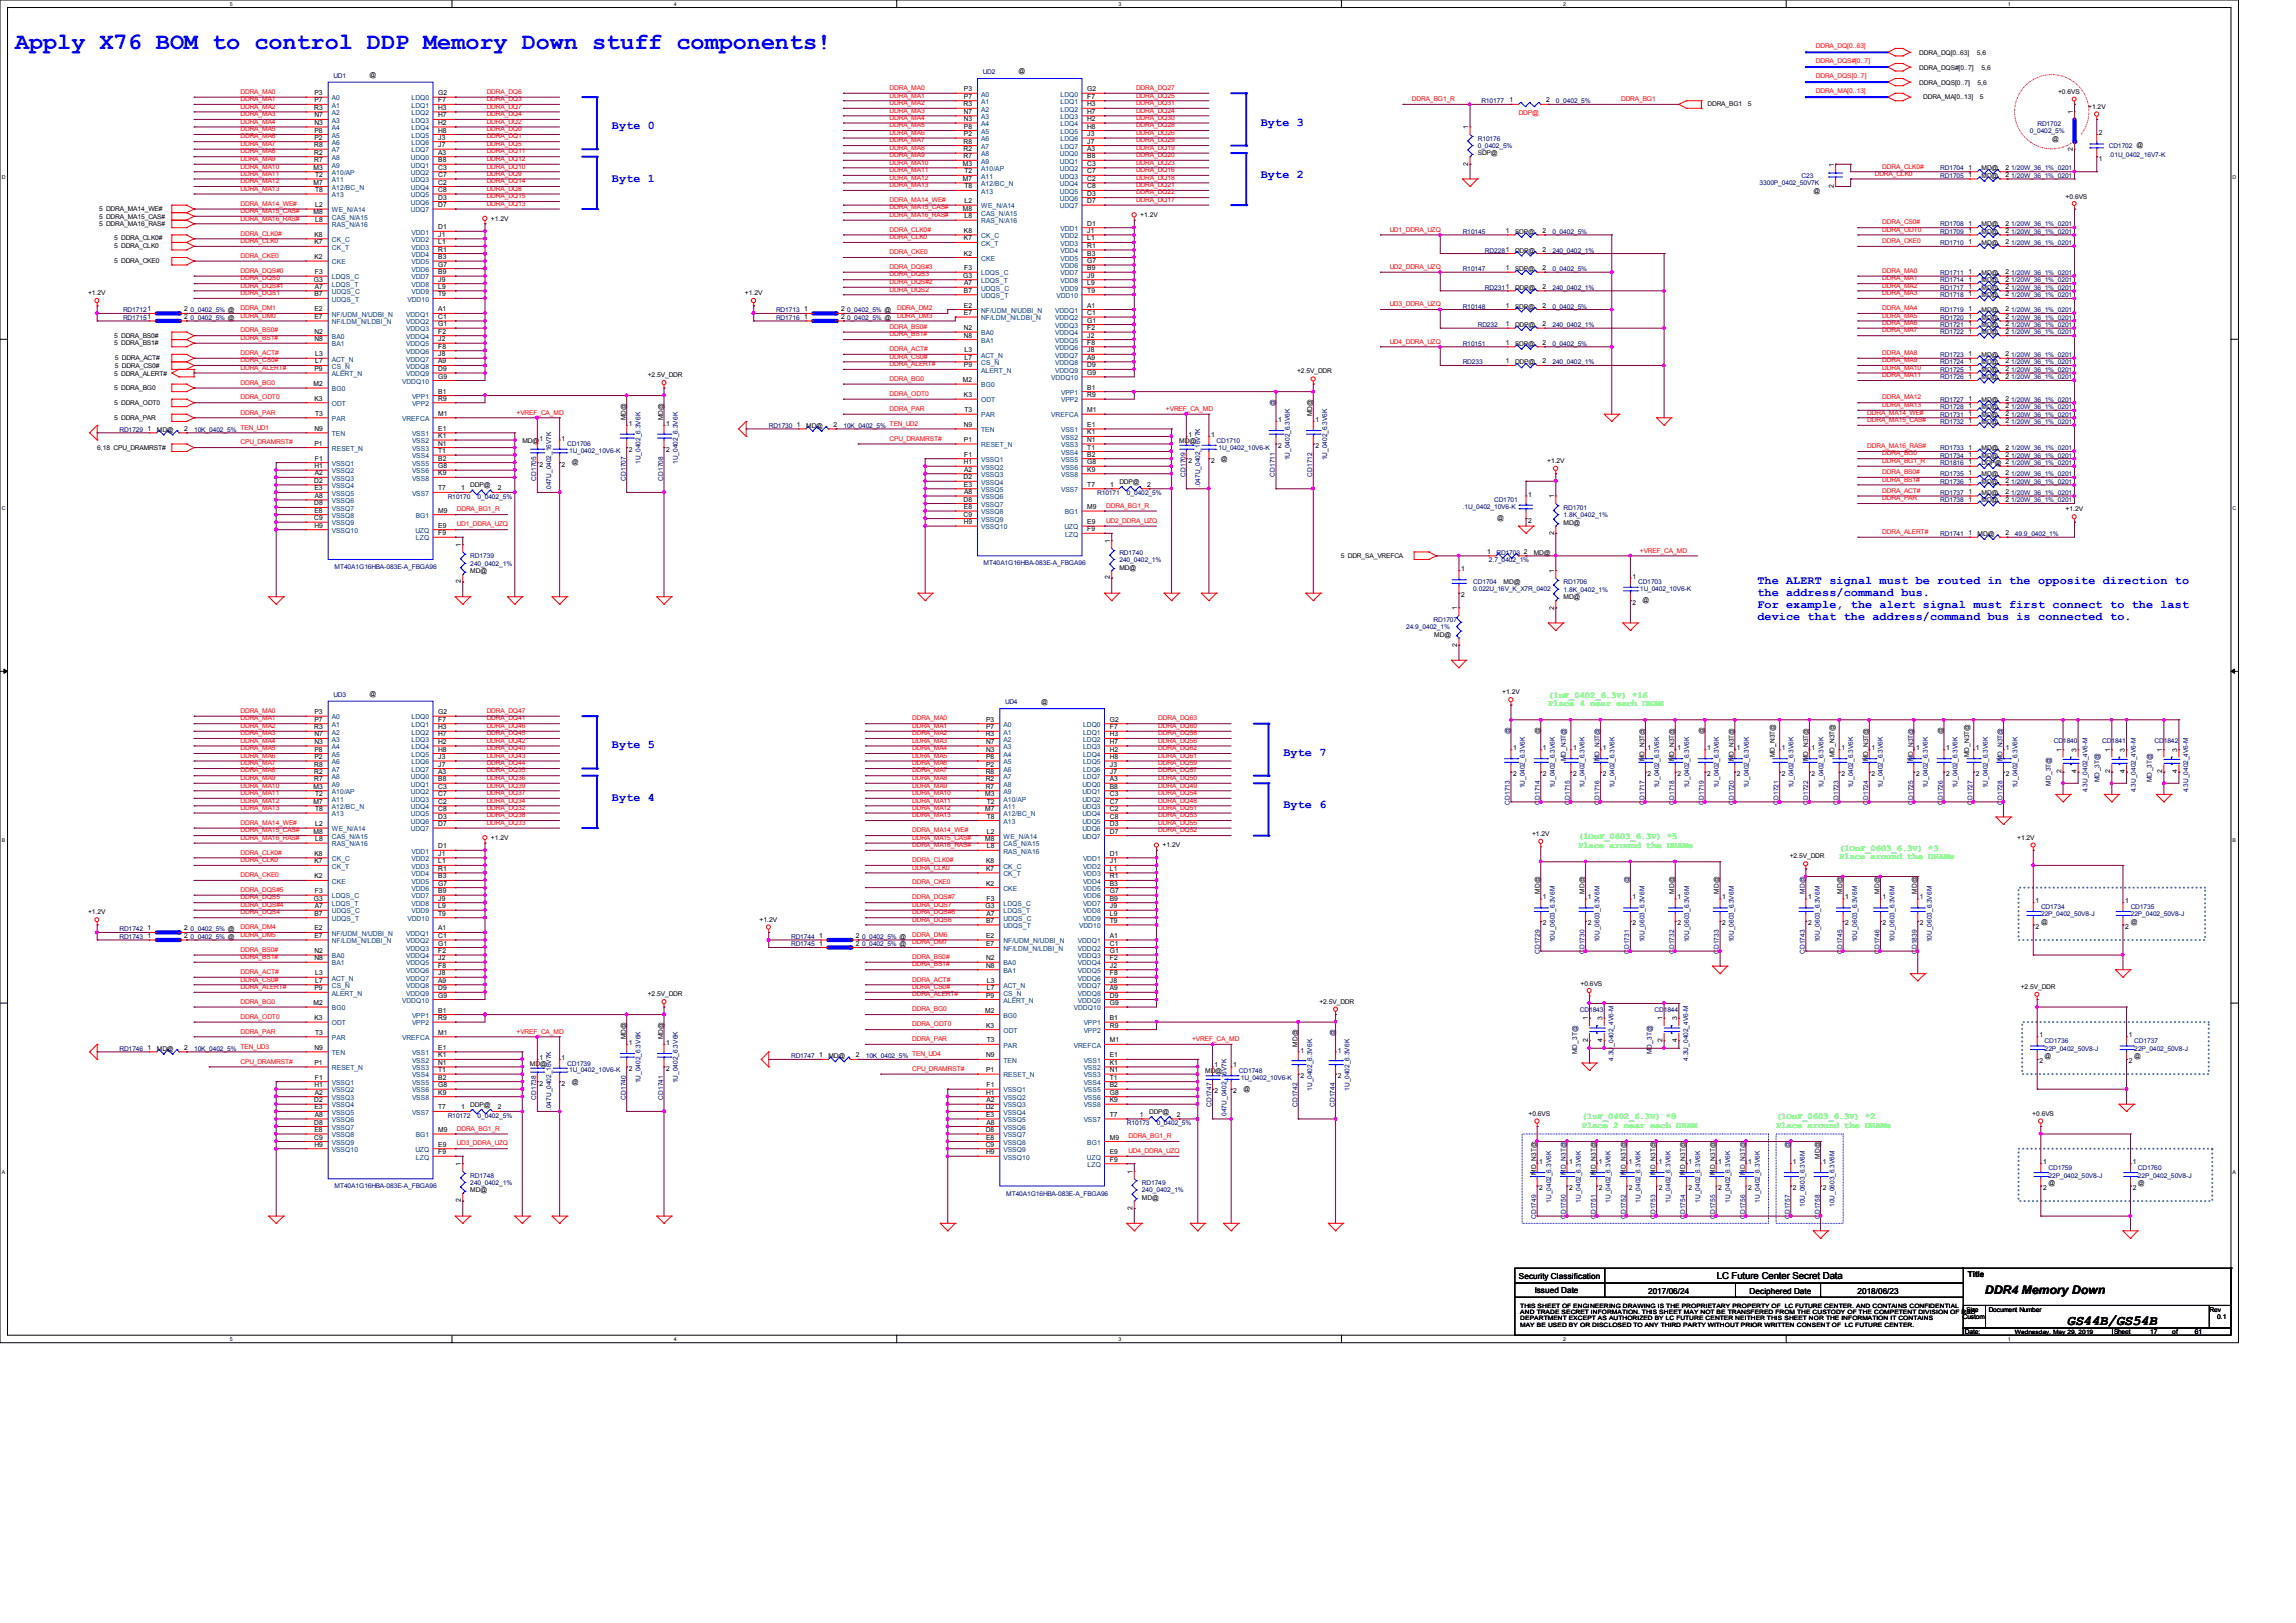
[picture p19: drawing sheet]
<svg xmlns="http://www.w3.org/2000/svg" width="297mm" height="210mm" viewBox="0 0 297 210" stroke-linecap="round" stroke-linejoin="round" font-family="sans-serif">
<defs><g id="words">
<text font-size="3" fill="#00f" x="1.9" y="6.4">Apply X76 BOM to control DDP Memory Down stuff components!</text>
<text font-size="1.8" x="267.4" y="171.5">GS44B/GS54B</text>
<g font-size="1.5" fill="#00f">
<text x="79.2" y="16.7">Byte 0</text>
<text x="163.1" y="16.3">Byte 3</text>
<text x="79.2" y="23.5">Byte 1</text>
<text x="163.1" y="23">Byte 2</text>
<text x="227.3" y="75.6">The ALERT signal must be routed in the opposite direction to</text>
<text x="227.3" y="77.1">the address/command bus.</text>
<text x="227.3" y="78.7">For example, the alert signal must first connect to the last</text>
<text x="227.3" y="80.2">device that the address/command bus is connected to.</text>
<text x="79.2" y="96.8">Byte 5</text>
<text x="166" y="97.8">Byte 7</text>
<text x="79.2" y="103.6">Byte 4</text>
<text x="166" y="104.6">Byte 6</text>
</g>
<text font-size="1.5" x="256.8" y="167.4">DDR4 Memory Down</text>
<text font-size="1.2" x="222.1" y="165.5">LC Future Center Secret Data</text>
<g font-size="1.1" fill="#0f0">
<text x="200.3" y="90.3">(1uF_0402_6.3V) *16</text>
<text x="200.3" y="91.4">Place 4 near each DRAM</text>
<text x="204.1" y="108.6">(1OuF_0603_6.3V) *5</text>
<text x="204.1" y="109.7">Place around the DRAMs</text>
<text x="237.9" y="110.1">(1OuF_0603_6.3V) *3</text>
<text x="237.9" y="111.2">Place around the DRAMs</text>
<text x="204.6" y="144.8">(1uF_0402_6.3V) *8</text>
<text x="204.6" y="145.9">Place 2 near each DRAM</text>
<text x="229.7" y="144.8">(1OuF_0603_6.3V) *2</text>
<text x="229.7" y="145.9">Place around the DRAMs</text>
</g>
<g font-size="1.1">
<text x="196.5" y="165.4">Security Classification</text>
<text x="198.5" y="167.3">Issued Date</text>
<text x="213.2" y="167.4">2017/06/24</text>
<text x="226.3" y="167.4">Deciphered Date</text>
<text x="240.3" y="167.4">2018/06/23</text>
<text x="254.5" y="165.2">Title</text>
</g>
<g font-size=".9">
<text x="124.7" y="11.8">P3</text>
<text x="140.6" y="11.8">G2</text>
<text x="40.6" y="14.2">R3</text>
<text x="40.7" y="12.3">P3</text>
<text x="40.7" y="13.3">P7</text>
<text x="40.7" y="15.2">N7</text>
<text x="40.7" y="16.2">N3</text>
<text x="40.7" y="17.1">P8</text>
<text x="56.7" y="12.3">G2</text>
<text x="56.7" y="13.3">F7</text>
<text x="56.7" y="14.2">H3</text>
<text x="56.7" y="15.2">H7</text>
<text x="56.7" y="16.2">H2</text>
<text x="56.7" y="17.1">H8</text>
<text x="124.6" y="13.8">R3</text>
<text x="124.7" y="12.8">P7</text>
<text x="124.7" y="14.7">N7</text>
<text x="124.7" y="15.7">N3</text>
<text x="124.7" y="16.6">P8</text>
<text x="124.7" y="17.6">P2</text>
<text x="140.6" y="12.8">F7</text>
<text x="140.6" y="13.8">H3</text>
<text x="140.6" y="14.7">H7</text>
<text x="140.6" y="15.7">H2</text>
<text x="140.6" y="16.6">H8</text>
<text x="140.6" y="17.6">J3</text>
<text x="189.9" y="16.7" transform="rotate(-90 189.9 16.7)">1</text>
<text x="195.3" y="13.3">1</text>
<text x="200" y="13.3">2</text>
<text x="268.1" y="14.8" transform="rotate(-90 268.1 14.8)">1</text>
<text x="271.5" y="17.4">2</text>
<text x="40.6" y="22">M3</text>
<text x="40.6" y="23.9">M7</text>
<text x="40.6" y="19.1">R8</text>
<text x="40.6" y="20">R2</text>
<text x="40.6" y="21">R7</text>
<text x="40.7" y="18.1">P2</text>
<text x="40.8" y="22.9">T2</text>
<text x="56.7" y="18.1">J3</text>
<text x="56.7" y="19.1">J7</text>
<text x="56.7" y="20">A3</text>
<text x="56.7" y="21">B8</text>
<text x="56.7" y="22">C3</text>
<text x="56.7" y="22.9">C7</text>
<text x="56.7" y="23.9">C2</text>
<text x="124.6" y="21.5">M3</text>
<text x="124.6" y="23.4">M7</text>
<text x="124.6" y="18.6">R8</text>
<text x="124.6" y="19.6">R2</text>
<text x="124.6" y="20.5">R7</text>
<text x="124.8" y="22.4">T2</text>
<text x="140.6" y="18.6">J7</text>
<text x="140.6" y="19.6">A3</text>
<text x="140.6" y="20.5">B8</text>
<text x="140.6" y="21.5">C3</text>
<text x="140.6" y="22.4">C7</text>
<text x="140.6" y="23.4">C2</text>
<text x="189.9" y="21.4" transform="rotate(-90 189.9 21.4)">2</text>
<text x="237.2" y="21.5" transform="rotate(-90 237.2 21.5)">1</text>
<text x="254.6" y="22">1</text>
<text x="254.6" y="22.9">1</text>
<text x="259.4" y="22">2</text>
<text x="259.4" y="22.9">2</text>
<text x="268.1" y="19.5" transform="rotate(-90 268.1 19.5)">2</text>
<text x="271.5" y="20.8">1</text>
<text x="40.6" y="27.7">M8</text>
<text x="40.8" y="24.9">T8</text>
<text x="40.8" y="26.8">L2</text>
<text x="40.8" y="28.7">L8</text>
<text x="56.7" y="24.9">C8</text>
<text x="56.7" y="25.8">D3</text>
<text x="56.7" y="26.8">D7</text>
<text x="56.7" y="29.7">D1</text>
<text x="124.6" y="27.3">M8</text>
<text x="124.8" y="24.4">T8</text>
<text x="124.8" y="26.3">L2</text>
<text x="124.8" y="28.2">L8</text>
<text x="140.6" y="24.4">C8</text>
<text x="140.6" y="25.3">D3</text>
<text x="140.6" y="26.3">D7</text>
<text x="140.6" y="29.2">D1</text>
<text x="237.2" y="24.3" transform="rotate(-90 237.2 24.3)">2</text>
<text x="254.6" y="29.2">1</text>
<text x="259.4" y="29.2">2</text>
<text x="40.7" y="33.5">K2</text>
<text x="40.7" y="30.6">K8</text>
<text x="40.7" y="31.6">K7</text>
<text x="40.7" y="35.5">F3</text>
<text x="56.7" y="30.6">J1</text>
<text x="56.7" y="31.6">L1</text>
<text x="56.7" y="32.6">R1</text>
<text x="56.7" y="33.5">B3</text>
<text x="56.7" y="34.5">G7</text>
<text x="56.7" y="35.5">B9</text>
<text x="124.6" y="35.9">G3</text>
<text x="124.7" y="33.1">K2</text>
<text x="124.7" y="30.1">K8</text>
<text x="124.7" y="31.1">K7</text>
<text x="124.7" y="35">F3</text>
<text x="140.6" y="30.1">J1</text>
<text x="140.6" y="31.1">L1</text>
<text x="140.6" y="32.1">R1</text>
<text x="140.6" y="33.1">B3</text>
<text x="140.6" y="34">G7</text>
<text x="140.6" y="35">B9</text>
<text x="140.6" y="35.9">J9</text>
<text x="194.8" y="30.1">1</text>
<text x="194.8" y="35">1</text>
<text x="199.5" y="30.1">2</text>
<text x="199.5" y="35">2</text>
<text x="199.5" y="32.6">2</text>
<text x="254.6" y="31.6">1</text>
<text x="254.6" y="30.1">1</text>
<text x="254.6" y="35.5">1</text>
<text x="259.4" y="31.6">2</text>
<text x="259.4" y="30.1">2</text>
<text x="259.4" y="35.5">2</text>
<text x="23.8" y="40.3">2</text>
<text x="23.8" y="41.3">2</text>
<text x="40.6" y="36.4">G3</text>
<text x="40.7" y="40.3">E2</text>
<text x="40.7" y="41.3">E7</text>
<text x="40.7" y="38.4">B7</text>
<text x="40.7" y="37.4">A7</text>
<text x="56.7" y="36.4">J9</text>
<text x="56.7" y="37.4">L9</text>
<text x="56.7" y="38.4">T9</text>
<text x="56.7" y="40.3">A1</text>
<text x="56.7" y="41.3">C1</text>
<text x="104" y="40.3">1</text>
<text x="104" y="41.3">1</text>
<text x="108.8" y="40.3">2</text>
<text x="108.8" y="41.3">2</text>
<text x="124.7" y="39.8">E2</text>
<text x="124.7" y="40.8">E7</text>
<text x="124.7" y="37.9">B7</text>
<text x="124.7" y="36.9">A7</text>
<text x="140.6" y="36.9">L9</text>
<text x="140.6" y="37.9">T9</text>
<text x="140.6" y="39.8">A1</text>
<text x="140.6" y="40.8">C1</text>
<text x="140.6" y="41.7">G1</text>
<text x="194.8" y="39.8">1</text>
<text x="199.5" y="37.4">2</text>
<text x="199.5" y="39.8">2</text>
<text x="254.6" y="37.4">1</text>
<text x="254.6" y="38.4">1</text>
<text x="254.6" y="40.3">1</text>
<text x="254.6" y="41.3">1</text>
<text x="254.6" y="36.4">1</text>
<text x="259.4" y="37.4">2</text>
<text x="259.4" y="38.4">2</text>
<text x="259.4" y="40.3">2</text>
<text x="259.4" y="41.3">2</text>
<text x="259.4" y="36.4">2</text>
<text x="40.7" y="43.2">N2</text>
<text x="40.7" y="44.2">N8</text>
<text x="40.8" y="46.1">L3</text>
<text x="40.8" y="47">L7</text>
<text x="56.7" y="42.2">G1</text>
<text x="56.7" y="43.2">F2</text>
<text x="56.7" y="44.2">J2</text>
<text x="56.7" y="45.1">F8</text>
<text x="56.7" y="46.1">J8</text>
<text x="56.7" y="47">A9</text>
<text x="124.7" y="42.7">N2</text>
<text x="124.7" y="43.7">N8</text>
<text x="124.7" y="47.5">P9</text>
<text x="124.8" y="45.6">L3</text>
<text x="124.8" y="46.6">L7</text>
<text x="140.6" y="42.7">F2</text>
<text x="140.6" y="43.7">J2</text>
<text x="140.6" y="44.6">F8</text>
<text x="140.6" y="45.6">J8</text>
<text x="140.6" y="46.6">A9</text>
<text x="140.6" y="47.5">D9</text>
<text x="194.8" y="47">1</text>
<text x="194.8" y="42.2">1</text>
<text x="194.8" y="44.6">1</text>
<text x="199.5" y="47">2</text>
<text x="199.5" y="42.2">2</text>
<text x="199.5" y="44.6">2</text>
<text x="254.6" y="47">1</text>
<text x="254.6" y="42.2">1</text>
<text x="254.6" y="43.2">1</text>
<text x="254.6" y="46.1">1</text>
<text x="259.4" y="47">2</text>
<text x="259.4" y="42.2">2</text>
<text x="259.4" y="43.2">2</text>
<text x="259.4" y="46.1">2</text>
<text x="40.6" y="50">M2</text>
<text x="40.7" y="51.9">K3</text>
<text x="40.7" y="48">P9</text>
<text x="40.8" y="53.8">T3</text>
<text x="56.7" y="48">D9</text>
<text x="56.7" y="49">G9</text>
<text x="56.7" y="53.8">M1</text>
<text x="56.7" y="50.9">B1</text>
<text x="56.7" y="51.9">R9</text>
<text x="124.6" y="49.4">M2</text>
<text x="124.7" y="51.4">K3</text>
<text x="124.8" y="53.3">T3</text>
<text x="140.6" y="48.5">G9</text>
<text x="140.6" y="53.3">M1</text>
<text x="140.6" y="50.4">B1</text>
<text x="140.6" y="51.4">R9</text>
<text x="169.7" y="53.8" transform="rotate(-90 169.7 53.8)">MD@</text>
<text x="254.6" y="49">1</text>
<text x="254.6" y="52.8">1</text>
<text x="254.6" y="48">1</text>
<text x="254.6" y="51.9">1</text>
<text x="254.6" y="53.8">1</text>
<text x="259.4" y="49">2</text>
<text x="259.4" y="52.8">2</text>
<text x="259.4" y="48">2</text>
<text x="259.4" y="51.9">2</text>
<text x="259.4" y="53.8">2</text>
<text x="19.1" y="55.8">1</text>
<text x="23.8" y="55.8">2</text>
<text x="40.7" y="57.7">P1</text>
<text x="40.7" y="55.8">N9</text>
<text x="40.7" y="59.6">F1</text>
<text x="56.7" y="55.8">E1</text>
<text x="56.7" y="56.7">K1</text>
<text x="56.7" y="57.7">N1</text>
<text x="56.7" y="58.6">T1</text>
<text x="56.7" y="59.6">B2</text>
<text x="69.8" y="57">1</text>
<text x="72.7" y="57">1</text>
<text x="81" y="54.4" transform="rotate(-90 81 54.4)">MD@</text>
<text x="81.3" y="55.1">1</text>
<text x="81.3" y="58.4">2</text>
<text x="85.8" y="54.4" transform="rotate(-90 85.8 54.4)">MD@</text>
<text x="86.2" y="55.1">1</text>
<text x="86.2" y="58.4">2</text>
<text x="103.1" y="55.2">1</text>
<text x="107.8" y="55.2">2</text>
<text x="124.7" y="57.2">P1</text>
<text x="124.7" y="55.2">N9</text>
<text x="124.7" y="59.1">F1</text>
<text x="140.6" y="55.2">E1</text>
<text x="140.6" y="56.2">K1</text>
<text x="140.6" y="57.2">N1</text>
<text x="140.6" y="58.2">T1</text>
<text x="140.6" y="59.1">B2</text>
<text x="153.7" y="56.6">1</text>
<text x="153.7" y="59.9">2</text>
<text x="156.7" y="56.6">1</text>
<text x="156.7" y="59.9">2</text>
<text x="165.3" y="54.6">1</text>
<text x="165.3" y="58">2</text>
<text x="170.2" y="54.6">1</text>
<text x="170.2" y="58">2</text>
<text x="254.6" y="54.8">1</text>
<text x="254.6" y="59.1">1</text>
<text x="254.6" y="58.2">1</text>
<text x="259.4" y="54.8">2</text>
<text x="259.4" y="59.1">2</text>
<text x="259.4" y="58.2">2</text>
<text x="40.6" y="62.5">D2</text>
<text x="40.6" y="65.4">D8</text>
<text x="40.7" y="60.6">H1</text>
<text x="40.7" y="63.5">E3</text>
<text x="40.7" y="61.5">A2</text>
<text x="40.7" y="64.4">A8</text>
<text x="56.7" y="60.6">G8</text>
<text x="56.7" y="61.5">K9</text>
<text x="56.7" y="63.5">T7</text>
<text x="59.7" y="63.5">1</text>
<text x="64.4" y="63.5">2</text>
<text x="69.8" y="60.4">2</text>
<text x="72.7" y="60.4">2</text>
<text x="124.6" y="62">D2</text>
<text x="124.6" y="64.9">D8</text>
<text x="124.7" y="60.1">H1</text>
<text x="124.7" y="63">E3</text>
<text x="124.7" y="65.9">E8</text>
<text x="124.7" y="61">A2</text>
<text x="124.7" y="63.9">A8</text>
<text x="140.6" y="60.1">G8</text>
<text x="140.6" y="61">K9</text>
<text x="140.6" y="65.9">M9</text>
<text x="140.6" y="63">T7</text>
<text x="143.6" y="63">1</text>
<text x="148.4" y="63">2</text>
<text x="197.7" y="64.3">1</text>
<text x="201" y="64.5" transform="rotate(-90 201 64.5)">1</text>
<text x="254.6" y="62.5">1</text>
<text x="254.6" y="63.9">1</text>
<text x="254.6" y="64.9">1</text>
<text x="254.6" y="60.1">1</text>
<text x="254.6" y="61.5">1</text>
<text x="259.4" y="62.5">2</text>
<text x="259.4" y="63.9">2</text>
<text x="259.4" y="64.9">2</text>
<text x="259.4" y="61.5">2</text>
<text x="40.6" y="67.3">C9</text>
<text x="40.7" y="66.3">E8</text>
<text x="40.7" y="68.3">H9</text>
<text x="56.7" y="68.3">E9</text>
<text x="56.7" y="66.3">M9</text>
<text x="56.7" y="69.3">F9</text>
<text x="59.6" y="70.7" transform="rotate(-90 59.6 70.7)">1</text>
<text x="124.6" y="66.8">C9</text>
<text x="124.7" y="67.8">H9</text>
<text x="140.6" y="67.8">E9</text>
<text x="140.6" y="68.7">F9</text>
<text x="143.6" y="70.3" transform="rotate(-90 143.6 70.3)">1</text>
<text x="192.4" y="71.7">1</text>
<text x="197.1" y="71.7">2</text>
<text x="197.7" y="67.6">2</text>
<text x="201" y="69.2" transform="rotate(-90 201 69.2)">2</text>
<text x="254.6" y="69.3">1</text>
<text x="259.4" y="69.3">2</text>
<text x="59.6" y="75.5" transform="rotate(-90 59.6 75.5)">2</text>
<text x="143.6" y="75" transform="rotate(-90 143.6 75)">2</text>
<text x="189" y="73.9">1</text>
<text x="189" y="77.3">2</text>
<text x="201" y="74.1" transform="rotate(-90 201 74.1)">1</text>
<text x="211.2" y="74.9">1</text>
<text x="188.5" y="83.7" transform="rotate(-90 188.5 83.7)">2</text>
<text x="188.5" y="79" transform="rotate(-90 188.5 79)">1</text>
<text x="201" y="78.9" transform="rotate(-90 201 78.9)">2</text>
<text x="211.2" y="78.2">2</text>
<text x="40.6" y="94.4">R3</text>
<text x="40.7" y="92.4">P3</text>
<text x="40.7" y="93.4">P7</text>
<text x="40.7" y="95.3">N7</text>
<text x="56.7" y="92.4">G2</text>
<text x="56.7" y="93.4">F7</text>
<text x="56.7" y="94.4">H3</text>
<text x="56.7" y="95.3">H7</text>
<text x="127.5" y="95.3">R3</text>
<text x="127.6" y="93.4">P3</text>
<text x="127.6" y="94.4">P7</text>
<text x="143.6" y="93.4">G2</text>
<text x="143.6" y="94.4">F7</text>
<text x="143.6" y="95.3">H3</text>
<text x="199.2" y="95" transform="rotate(-90 199.2 95)">@</text>
<text x="220.4" y="95" transform="rotate(-90 220.4 95)">@</text>
<text x="251.3" y="95" transform="rotate(-90 251.3 95)">@</text>
<text x="40.6" y="99.2">R8</text>
<text x="40.6" y="100.1">R2</text>
<text x="40.6" y="101.1">R7</text>
<text x="40.7" y="96.3">N3</text>
<text x="40.7" y="97.2">P8</text>
<text x="40.7" y="98.2">P2</text>
<text x="56.7" y="96.3">H2</text>
<text x="56.7" y="97.2">H8</text>
<text x="56.7" y="98.2">J3</text>
<text x="56.7" y="99.2">J7</text>
<text x="56.7" y="100.1">A3</text>
<text x="56.7" y="101.1">B8</text>
<text x="127.5" y="100.1">R8</text>
<text x="127.5" y="101.1">R2</text>
<text x="127.6" y="96.3">N7</text>
<text x="127.6" y="97.2">N3</text>
<text x="127.6" y="98.2">P8</text>
<text x="127.6" y="99.2">P2</text>
<text x="143.6" y="96.3">H7</text>
<text x="143.6" y="97.2">H2</text>
<text x="143.6" y="98.2">H8</text>
<text x="143.6" y="99.2">J3</text>
<text x="143.6" y="100.1">J7</text>
<text x="143.6" y="101.1">A3</text>
<text x="195.7" y="97.1">1</text>
<text x="195.7" y="100.4">2</text>
<text x="199.6" y="97.1">1</text>
<text x="199.6" y="100.4">2</text>
<text x="203.5" y="97.1">1</text>
<text x="203.5" y="100.4">2</text>
<text x="207.3" y="97.1">1</text>
<text x="207.3" y="100.4">2</text>
<text x="212.7" y="98.5" transform="rotate(-90 212.7 98.5)">MD_N3T@</text>
<text x="213.1" y="97.1">1</text>
<text x="213.1" y="100.4">2</text>
<text x="216.6" y="98.5" transform="rotate(-90 216.6 98.5)">MD_N3T@</text>
<text x="217" y="97.1">1</text>
<text x="217" y="100.4">2</text>
<text x="220.8" y="97.1">1</text>
<text x="220.8" y="100.4">2</text>
<text x="224.3" y="98.5" transform="rotate(-90 224.3 98.5)">MD_N3T@</text>
<text x="224.7" y="97.1">1</text>
<text x="224.7" y="100.4">2</text>
<text x="229.6" y="98" transform="rotate(-90 229.6 98)">MD_N3T@</text>
<text x="230.5" y="97.1">1</text>
<text x="230.5" y="100.4">2</text>
<text x="233.9" y="98.5" transform="rotate(-90 233.9 98.5)">MD_N3T@</text>
<text x="234.3" y="97.1">1</text>
<text x="234.3" y="100.4">2</text>
<text x="237.3" y="98" transform="rotate(-90 237.3 98)">MD_N3T@</text>
<text x="238.2" y="97.1">1</text>
<text x="238.2" y="100.4">2</text>
<text x="241.7" y="98.5" transform="rotate(-90 241.7 98.5)">MD_N3T@</text>
<text x="242.1" y="97.1">1</text>
<text x="242.1" y="100.4">2</text>
<text x="247.8" y="97.1">1</text>
<text x="247.8" y="100.4">2</text>
<text x="251.7" y="97.1">1</text>
<text x="251.7" y="100.4">2</text>
<text x="254.7" y="98" transform="rotate(-90 254.7 98)">MD_N3T@</text>
<text x="255.6" y="97.1">1</text>
<text x="255.6" y="100.4">2</text>
<text x="259.4" y="97.1">1</text>
<text x="259.4" y="100.4">2</text>
<text x="266.6" y="100.1" transform="rotate(-90 266.6 100.1)">2</text>
<text x="266.6" y="97.3" transform="rotate(-90 266.6 97.3)">1</text>
<text x="268.6" y="100.1" transform="rotate(-90 268.6 100.1)">4</text>
<text x="268.6" y="97.3" transform="rotate(-90 268.6 97.3)">3</text>
<text x="273" y="100.1" transform="rotate(-90 273 100.1)">2</text>
<text x="273" y="97.3" transform="rotate(-90 273 97.3)">1</text>
<text x="274.9" y="100.1" transform="rotate(-90 274.9 100.1)">4</text>
<text x="274.9" y="97.3" transform="rotate(-90 274.9 97.3)">3</text>
<text x="279.7" y="100.1" transform="rotate(-90 279.7 100.1)">2</text>
<text x="279.7" y="97.3" transform="rotate(-90 279.7 97.3)">1</text>
<text x="281.6" y="100.1" transform="rotate(-90 281.6 100.1)">4</text>
<text x="281.6" y="97.3" transform="rotate(-90 281.6 97.3)">3</text>
<text x="40.6" y="102.1">M3</text>
<text x="40.6" y="104">M7</text>
<text x="40.6" y="107.9">M8</text>
<text x="40.8" y="103">T2</text>
<text x="40.8" y="104.9">T8</text>
<text x="40.8" y="106.9">L2</text>
<text x="56.7" y="102.1">C3</text>
<text x="56.7" y="103">C7</text>
<text x="56.7" y="104">C2</text>
<text x="56.7" y="104.9">C8</text>
<text x="56.7" y="105.9">D3</text>
<text x="56.7" y="106.9">D7</text>
<text x="127.4" y="103">M3</text>
<text x="127.4" y="104.9">M7</text>
<text x="127.5" y="102.1">R7</text>
<text x="127.6" y="104">T2</text>
<text x="127.6" y="105.9">T8</text>
<text x="127.6" y="107.9">L2</text>
<text x="143.6" y="102.1">B8</text>
<text x="143.6" y="103">C3</text>
<text x="143.6" y="104">C7</text>
<text x="143.6" y="104.9">C2</text>
<text x="143.6" y="105.9">C8</text>
<text x="143.6" y="106.9">D3</text>
<text x="143.6" y="107.9">D7</text>
<text x="40.7" y="113.7">K2</text>
<text x="40.7" y="110.7">K8</text>
<text x="40.7" y="111.7">K7</text>
<text x="40.8" y="108.8">L8</text>
<text x="56.7" y="109.8">D1</text>
<text x="56.7" y="110.7">J1</text>
<text x="56.7" y="111.7">L1</text>
<text x="56.7" y="112.7">R1</text>
<text x="56.7" y="113.7">B3</text>
<text x="127.4" y="108.8">M8</text>
<text x="127.6" y="111.7">K8</text>
<text x="127.6" y="112.7">K7</text>
<text x="127.6" y="109.8">L8</text>
<text x="143.6" y="110.7">D1</text>
<text x="143.6" y="111.7">J1</text>
<text x="143.6" y="112.7">L1</text>
<text x="143.6" y="113.7">R1</text>
<text x="40.6" y="116.5">G3</text>
<text x="40.7" y="118.5">B7</text>
<text x="40.7" y="115.6">F3</text>
<text x="40.7" y="117.5">A7</text>
<text x="56.7" y="114.6">G7</text>
<text x="56.7" y="115.6">B9</text>
<text x="56.7" y="116.5">J9</text>
<text x="56.7" y="117.5">L9</text>
<text x="56.7" y="118.5">T9</text>
<text x="127.5" y="117.5">G3</text>
<text x="127.6" y="114.6">K2</text>
<text x="127.6" y="119.4">B7</text>
<text x="127.6" y="116.5">F3</text>
<text x="127.6" y="118.5">A7</text>
<text x="143.6" y="114.6">B3</text>
<text x="143.6" y="115.6">G7</text>
<text x="143.6" y="116.5">B9</text>
<text x="143.6" y="117.5">J9</text>
<text x="143.6" y="118.5">L9</text>
<text x="143.6" y="119.4">T9</text>
<text x="199.2" y="115.7" transform="rotate(-90 199.2 115.7)">MD@</text>
<text x="199.6" y="116.4">1</text>
<text x="199.6" y="119.7">2</text>
<text x="205" y="115.7" transform="rotate(-90 205 115.7)">MD@</text>
<text x="205.4" y="116.4">1</text>
<text x="205.4" y="119.7">2</text>
<text x="211.2" y="116.4">1</text>
<text x="211.2" y="119.7">2</text>
<text x="216.6" y="115.7" transform="rotate(-90 216.6 115.7)">MD@</text>
<text x="217" y="116.4">1</text>
<text x="217" y="119.7">2</text>
<text x="222.4" y="115.7" transform="rotate(-90 222.4 115.7)">MD@</text>
<text x="222.8" y="116.4">1</text>
<text x="222.8" y="119.7">2</text>
<text x="233.9" y="116.4">1</text>
<text x="233.9" y="119.7">2</text>
<text x="238.3" y="115.7" transform="rotate(-90 238.3 115.7)">MD@</text>
<text x="238.7" y="116.4">1</text>
<text x="238.7" y="119.7">2</text>
<text x="243.1" y="115.7" transform="rotate(-90 243.1 115.7)">MD@</text>
<text x="243.5" y="116.4">1</text>
<text x="243.5" y="119.7">2</text>
<text x="247.9" y="115.7" transform="rotate(-90 247.9 115.7)">MD@</text>
<text x="248.4" y="116.4">1</text>
<text x="248.4" y="119.7">2</text>
<text x="263.3" y="116.9">1</text>
<text x="274.9" y="116.9">1</text>
<text x="19.1" y="121.4">1</text>
<text x="19.1" y="120.4">1</text>
<text x="23.8" y="121.4">2</text>
<text x="23.8" y="120.4">2</text>
<text x="40.7" y="120.4">E2</text>
<text x="40.7" y="121.4">E7</text>
<text x="40.7" y="123.3">N2</text>
<text x="40.7" y="124.2">N8</text>
<text x="56.7" y="120.4">A1</text>
<text x="56.7" y="121.4">C1</text>
<text x="56.7" y="122.3">G1</text>
<text x="56.7" y="123.3">F2</text>
<text x="56.7" y="124.2">J2</text>
<text x="56.7" y="125.2">F8</text>
<text x="106" y="121.4">1</text>
<text x="106" y="122.3">1</text>
<text x="110.7" y="121.4">2</text>
<text x="110.7" y="122.3">2</text>
<text x="127.6" y="121.4">E2</text>
<text x="127.6" y="122.3">E7</text>
<text x="127.6" y="124.2">N2</text>
<text x="127.6" y="125.2">N8</text>
<text x="143.6" y="121.4">A1</text>
<text x="143.6" y="122.3">C1</text>
<text x="143.6" y="123.3">G1</text>
<text x="143.6" y="124.2">F2</text>
<text x="143.6" y="125.2">J2</text>
<text x="263.3" y="120.2">2</text>
<text x="274.9" y="120.2">2</text>
<text x="40.6" y="130">M2</text>
<text x="40.7" y="132">K3</text>
<text x="40.7" y="128.1">P9</text>
<text x="40.8" y="126.2">L3</text>
<text x="40.8" y="127.2">L7</text>
<text x="56.7" y="126.2">J8</text>
<text x="56.7" y="127.2">A9</text>
<text x="56.7" y="128.1">D9</text>
<text x="56.7" y="129.1">G9</text>
<text x="56.7" y="131">B1</text>
<text x="56.7" y="132">R9</text>
<text x="127.4" y="131">M2</text>
<text x="127.6" y="129.1">P9</text>
<text x="127.6" y="127.2">L3</text>
<text x="127.7" y="128.1">L7</text>
<text x="143.6" y="126.2">F8</text>
<text x="143.6" y="127.2">J8</text>
<text x="143.6" y="128.1">A9</text>
<text x="143.6" y="129.1">D9</text>
<text x="143.6" y="130">G9</text>
<text x="143.6" y="132">B1</text>
<text x="19.1" y="135.8">1</text>
<text x="23.8" y="135.8">2</text>
<text x="40.7" y="137.8">P1</text>
<text x="40.7" y="135.8">N9</text>
<text x="40.8" y="133.9">T3</text>
<text x="56.7" y="133.9">M1</text>
<text x="56.7" y="135.8">E1</text>
<text x="56.7" y="136.8">K1</text>
<text x="56.7" y="137.8">N1</text>
<text x="69.8" y="137.2">1</text>
<text x="72.7" y="137.2">1</text>
<text x="81" y="134.5" transform="rotate(-90 81 134.5)">MD@</text>
<text x="81.3" y="135.2">1</text>
<text x="85.8" y="134.5" transform="rotate(-90 85.8 134.5)">MD@</text>
<text x="86.2" y="135.2">1</text>
<text x="106" y="136.8">1</text>
<text x="110.7" y="136.8">2</text>
<text x="127.6" y="133">K3</text>
<text x="127.6" y="136.8">N9</text>
<text x="127.6" y="134.9">T3</text>
<text x="143.6" y="134.9">M1</text>
<text x="143.6" y="136.8">E1</text>
<text x="143.6" y="137.8">K1</text>
<text x="143.6" y="133">R9</text>
<text x="167.8" y="135.4" transform="rotate(-90 167.8 135.4)">MD@</text>
<text x="168.2" y="136.2">1</text>
<text x="173" y="136.2">1</text>
<text x="205.4" y="134.8" transform="rotate(-90 205.4 134.8)">2</text>
<text x="205.4" y="132" transform="rotate(-90 205.4 132)">1</text>
<text x="207.3" y="134.8" transform="rotate(-90 207.3 134.8)">4</text>
<text x="207.3" y="132" transform="rotate(-90 207.3 132)">3</text>
<text x="215" y="134.8" transform="rotate(-90 215 134.8)">2</text>
<text x="215" y="132" transform="rotate(-90 215 132)">1</text>
<text x="216.9" y="134.8" transform="rotate(-90 216.9 134.8)">4</text>
<text x="216.9" y="132" transform="rotate(-90 216.9 132)">3</text>
<text x="263.8" y="134.2">1</text>
<text x="263.8" y="137.6">2</text>
<text x="275.4" y="134.2">1</text>
<text x="275.4" y="137.6">2</text>
<text x="40.6" y="142.6">D2</text>
<text x="40.7" y="140.7">H1</text>
<text x="40.7" y="143.6">E3</text>
<text x="40.7" y="139.7">F1</text>
<text x="40.7" y="141.6">A2</text>
<text x="56.7" y="138.7">T1</text>
<text x="56.7" y="139.7">B2</text>
<text x="56.7" y="140.7">G8</text>
<text x="56.7" y="141.6">K9</text>
<text x="56.7" y="143.6">T7</text>
<text x="59.7" y="143.6">1</text>
<text x="64.4" y="143.6">2</text>
<text x="69.8" y="140.5">2</text>
<text x="72.7" y="140.5">2</text>
<text x="81.3" y="138.6">2</text>
<text x="86.2" y="138.6">2</text>
<text x="127.5" y="143.6">D2</text>
<text x="127.6" y="141.6">H1</text>
<text x="127.6" y="138.7">P1</text>
<text x="127.6" y="140.7">F1</text>
<text x="127.6" y="142.6">A2</text>
<text x="143.6" y="138.7">N1</text>
<text x="143.6" y="139.7">T1</text>
<text x="143.6" y="140.7">B2</text>
<text x="143.6" y="141.6">G8</text>
<text x="143.6" y="142.6">K9</text>
<text x="157.1" y="138.1">1</text>
<text x="157.1" y="141.4">2</text>
<text x="159.5" y="138.1">1</text>
<text x="159.5" y="141.4">2</text>
<text x="168.2" y="139.5">2</text>
<text x="173" y="139.5">2</text>
<text x="40.6" y="145.5">D8</text>
<text x="40.6" y="147.4">C9</text>
<text x="40.7" y="146.5">E8</text>
<text x="40.7" y="148.4">H9</text>
<text x="40.7" y="144.5">A8</text>
<text x="56.7" y="148.4">E9</text>
<text x="56.7" y="146.5">M9</text>
<text x="56.7" y="149.4">F9</text>
<text x="127.5" y="146.5">D8</text>
<text x="127.5" y="148.4">C9</text>
<text x="127.6" y="144.5">E3</text>
<text x="127.6" y="147.4">E8</text>
<text x="127.6" y="149.4">H9</text>
<text x="127.6" y="145.5">A8</text>
<text x="143.6" y="149.4">E9</text>
<text x="143.6" y="147.4">M9</text>
<text x="143.6" y="144.5">T7</text>
<text x="147.5" y="144.5">1</text>
<text x="152.2" y="144.5">2</text>
<text x="235.4" y="149.9" transform="rotate(-90 235.4 149.9)">MD@</text>
<text x="59.6" y="155.6" transform="rotate(-90 59.6 155.6)">2</text>
<text x="59.6" y="150.9" transform="rotate(-90 59.6 150.9)">1</text>
<text x="143.6" y="150.3">F9</text>
<text x="146.5" y="151.8" transform="rotate(-90 146.5 151.8)">1</text>
<text x="198.7" y="152" transform="rotate(-90 198.7 152)">MD_N3T@</text>
<text x="199.1" y="150.7">1</text>
<text x="199.1" y="154">2</text>
<text x="203" y="150.7">1</text>
<text x="203" y="154">2</text>
<text x="206.4" y="152" transform="rotate(-90 206.4 152)">MD_N3T@</text>
<text x="206.8" y="150.7">1</text>
<text x="206.8" y="154">2</text>
<text x="210.3" y="152" transform="rotate(-90 210.3 152)">MD_N3T@</text>
<text x="210.7" y="150.7">1</text>
<text x="210.7" y="154">2</text>
<text x="214.1" y="152" transform="rotate(-90 214.1 152)">MD_N3T@</text>
<text x="214.6" y="150.7">1</text>
<text x="214.6" y="154">2</text>
<text x="218" y="152" transform="rotate(-90 218 152)">MD_N3T@</text>
<text x="218.4" y="150.7">1</text>
<text x="218.4" y="154">2</text>
<text x="221.9" y="152" transform="rotate(-90 221.9 152)">MD_N3T@</text>
<text x="222.3" y="150.7">1</text>
<text x="222.3" y="154">2</text>
<text x="226.1" y="150.7">1</text>
<text x="226.1" y="154">2</text>
<text x="231.9" y="150.7">1</text>
<text x="231.9" y="154">2</text>
<text x="235.8" y="150.7">1</text>
<text x="235.8" y="154">2</text>
<text x="264.3" y="150.7">1</text>
<text x="264.3" y="154">2</text>
<text x="275.9" y="150.7">1</text>
<text x="275.9" y="154">2</text>
<text x="146.5" y="156.5" transform="rotate(-90 146.5 156.5)">2</text>
</g>
<g font-size=".9" fill="#004080">
<text x="42.9" y="13">A0</text>
<text x="42.9" y="13.9">A1</text>
<text x="42.9" y="14.9">A2</text>
<text x="42.9" y="15.9">A3</text>
<text x="42.9" y="16.8">A4</text>
<text x="42.9" y="17.8">A5</text>
<text x="53.2" y="13">LDQ0</text>
<text x="53.2" y="13.9">LDQ1</text>
<text x="53.2" y="14.9">LDQ2</text>
<text x="53.2" y="15.9">LDQ3</text>
<text x="53.2" y="16.8">LDQ4</text>
<text x="53.2" y="17.8">LDQ5</text>
<text x="126.9" y="12.5">A0</text>
<text x="126.9" y="13.5">A1</text>
<text x="126.9" y="14.4">A2</text>
<text x="126.9" y="15.4">A3</text>
<text x="126.9" y="16.3">A4</text>
<text x="126.9" y="17.3">A5</text>
<text x="137.2" y="12.5">LDQ0</text>
<text x="137.2" y="13.5">LDQ1</text>
<text x="137.2" y="14.4">LDQ2</text>
<text x="137.2" y="15.4">LDQ3</text>
<text x="137.2" y="16.3">LDQ4</text>
<text x="137.2" y="17.3">LDQ5</text>
<text x="42.9" y="18.8">A6</text>
<text x="42.9" y="19.7">A7</text>
<text x="42.9" y="20.7">A8</text>
<text x="42.9" y="21.7">A9</text>
<text x="42.9" y="22.6">A10/AP</text>
<text x="42.9" y="23.6">A11</text>
<text x="53.1" y="20.7">UDQ0</text>
<text x="53.1" y="21.7">UDQ1</text>
<text x="53.1" y="22.6">UDQ2</text>
<text x="53.1" y="23.6">UDQ3</text>
<text x="53.2" y="18.8">LDQ6</text>
<text x="53.2" y="19.7">LDQ7</text>
<text x="126.9" y="18.3">A6</text>
<text x="126.9" y="19.3">A7</text>
<text x="126.9" y="20.2">A8</text>
<text x="126.9" y="21.2">A9</text>
<text x="126.9" y="22.1">A10/AP</text>
<text x="126.9" y="23.1">A11</text>
<text x="137.1" y="20.2">UDQ0</text>
<text x="137.1" y="21.2">UDQ1</text>
<text x="137.1" y="22.1">UDQ2</text>
<text x="137.1" y="23.1">UDQ3</text>
<text x="137.2" y="18.3">LDQ6</text>
<text x="137.2" y="19.3">LDQ7</text>
<text x="42.9" y="24.6">A12/BC_N</text>
<text x="42.9" y="25.5">A13</text>
<text x="42.9" y="27.5">WE_N/A14</text>
<text x="42.9" y="28.4">CAS_N/A15</text>
<text x="42.9" y="29.4">RAS_N/A16</text>
<text x="53.1" y="24.6">UDQ4</text>
<text x="53.1" y="25.5">UDQ5</text>
<text x="53.1" y="26.5">UDQ6</text>
<text x="53.1" y="27.5">UDQ7</text>
<text x="126.9" y="24.1">A12/BC_N</text>
<text x="126.9" y="25.1">A13</text>
<text x="126.9" y="27">WE_N/A14</text>
<text x="126.9" y="27.9">CAS_N/A15</text>
<text x="126.9" y="28.9">RAS_N/A16</text>
<text x="137.1" y="24.1">UDQ4</text>
<text x="137.1" y="25.1">UDQ5</text>
<text x="137.1" y="26">UDQ6</text>
<text x="137.1" y="27">UDQ7</text>
<text x="137.2" y="29.9">VDD1</text>
<text x="42.9" y="31.3">CK_C</text>
<text x="42.9" y="32.3">CK_T</text>
<text x="42.9" y="34.2">CKE</text>
<text x="53.2" y="30.4">VDD1</text>
<text x="53.2" y="31.3">VDD2</text>
<text x="53.2" y="32.3">VDD3</text>
<text x="53.2" y="33.2">VDD4</text>
<text x="53.2" y="34.2">VDD5</text>
<text x="53.2" y="35.2">VDD6</text>
<text x="126.9" y="30.8">CK_C</text>
<text x="126.9" y="31.8">CK_T</text>
<text x="126.9" y="33.7">CKE</text>
<text x="126.9" y="35.6">LDQS_C</text>
<text x="137.2" y="30.8">VDD2</text>
<text x="137.2" y="31.8">VDD3</text>
<text x="137.2" y="32.8">VDD4</text>
<text x="137.2" y="33.7">VDD5</text>
<text x="137.2" y="34.7">VDD6</text>
<text x="137.2" y="35.6">VDD7</text>
<text x="42.9" y="36.2">LDQS_C</text>
<text x="42.9" y="37.1">LDQS_T</text>
<text x="42.9" y="41">NF/UDM_N/UDBI_N</text>
<text x="42.9" y="42">NF/LDM_N/LDBI_N</text>
<text x="42.9" y="38.1">UDQS_C</text>
<text x="42.9" y="39">UDQS_T</text>
<text x="52.5" y="41">VDDQ1</text>
<text x="52.5" y="42">VDDQ2</text>
<text x="52.7" y="39">VDD10</text>
<text x="53.2" y="36.2">VDD7</text>
<text x="53.2" y="37.1">VDD8</text>
<text x="53.2" y="38.1">VDD9</text>
<text x="126.9" y="36.6">LDQS_T</text>
<text x="126.9" y="40.5">NF/UDM_N/UDBI_N</text>
<text x="126.9" y="41.4">NF/LDM_N/LDBI_N</text>
<text x="126.9" y="37.6">UDQS_C</text>
<text x="126.9" y="38.6">UDQS_T</text>
<text x="136.5" y="40.5">VDDQ1</text>
<text x="136.5" y="41.4">VDDQ2</text>
<text x="136.7" y="38.6">VDD10</text>
<text x="137.2" y="36.6">VDD8</text>
<text x="137.2" y="37.6">VDD9</text>
<text x="42.9" y="43.9">BA0</text>
<text x="42.9" y="44.8">BA1</text>
<text x="42.9" y="46.8">ACT_N</text>
<text x="42.9" y="47.7">CS_N</text>
<text x="52.5" y="42.9">VDDQ3</text>
<text x="52.5" y="43.9">VDDQ4</text>
<text x="52.5" y="44.8">VDDQ5</text>
<text x="52.5" y="45.8">VDDQ6</text>
<text x="52.5" y="46.8">VDDQ7</text>
<text x="52.5" y="47.7">VDDQ8</text>
<text x="126.9" y="43.4">BA0</text>
<text x="126.9" y="44.4">BA1</text>
<text x="126.9" y="46.3">ACT_N</text>
<text x="126.9" y="47.2">CS_N</text>
<text x="136.5" y="42.4">VDDQ3</text>
<text x="136.5" y="43.4">VDDQ4</text>
<text x="136.5" y="44.4">VDDQ5</text>
<text x="136.5" y="45.3">VDDQ6</text>
<text x="136.5" y="46.3">VDDQ7</text>
<text x="136.5" y="47.2">VDDQ8</text>
<text x="42.9" y="48.7">ALERT_N</text>
<text x="42.9" y="50.6">BG0</text>
<text x="42.9" y="52.5">ODT</text>
<text x="52" y="49.7">VDDQ10</text>
<text x="52.5" y="48.7">VDDQ9</text>
<text x="53.3" y="51.6">VPP1</text>
<text x="53.3" y="52.5">VPP2</text>
<text x="126.9" y="48.2">ALERT_N</text>
<text x="126.9" y="50.1">BG0</text>
<text x="126.9" y="52.1">ODT</text>
<text x="136" y="49.2">VDDQ10</text>
<text x="136.5" y="48.2">VDDQ9</text>
<text x="137.3" y="51.1">VPP1</text>
<text x="137.3" y="52.1">VPP2</text>
<text x="42.9" y="58.3">RESET_N</text>
<text x="42.9" y="54.5">PAR</text>
<text x="42.9" y="56.4">TEN</text>
<text x="52" y="54.5">VREFCA</text>
<text x="53.3" y="56.4">VSS1</text>
<text x="53.3" y="57.4">VSS2</text>
<text x="53.3" y="58.3">VSS3</text>
<text x="53.3" y="59.3">VSS4</text>
<text x="126.9" y="59.8">VSSQ1</text>
<text x="126.9" y="57.9">RESET_N</text>
<text x="126.9" y="54">PAR</text>
<text x="126.9" y="55.9">TEN</text>
<text x="136" y="54">VREFCA</text>
<text x="137.3" y="55.9">VSS1</text>
<text x="137.3" y="56.9">VSS2</text>
<text x="137.3" y="57.9">VSS3</text>
<text x="137.3" y="58.8">VSS4</text>
<text x="137.3" y="59.8">VSS5</text>
<text x="42.9" y="60.3">VSSQ1</text>
<text x="42.9" y="61.3">VSSQ2</text>
<text x="42.9" y="62.2">VSSQ3</text>
<text x="42.9" y="63.2">VSSQ4</text>
<text x="42.9" y="64.1">VSSQ5</text>
<text x="42.9" y="65.1">VSSQ6</text>
<text x="53.3" y="60.3">VSS5</text>
<text x="53.3" y="61.3">VSS6</text>
<text x="53.3" y="62.2">VSS8</text>
<text x="53.3" y="64.1">VSS7</text>
<text x="126.9" y="60.7">VSSQ2</text>
<text x="126.9" y="61.7">VSSQ3</text>
<text x="126.9" y="62.7">VSSQ4</text>
<text x="126.9" y="63.7">VSSQ5</text>
<text x="126.9" y="64.6">VSSQ6</text>
<text x="126.9" y="65.6">VSSQ7</text>
<text x="137.3" y="60.7">VSS6</text>
<text x="137.3" y="61.7">VSS8</text>
<text x="137.3" y="63.7">VSS7</text>
<text x="42.9" y="66.1">VSSQ7</text>
<text x="42.9" y="67">VSSQ8</text>
<text x="42.9" y="68">VSSQ9</text>
<text x="42.9" y="69">VSSQ10</text>
<text x="53.7" y="69">UZQ</text>
<text x="53.8" y="67">BG1</text>
<text x="53.8" y="69.9">LZQ</text>
<text x="126.9" y="66.5">VSSQ8</text>
<text x="126.9" y="67.5">VSSQ9</text>
<text x="126.9" y="68.5">VSSQ10</text>
<text x="137.7" y="68.5">UZQ</text>
<text x="137.7" y="66.5">BG1</text>
<text x="137.8" y="69.4">LZQ</text>
<text x="42.9" y="93.1">A0</text>
<text x="42.9" y="94.1">A1</text>
<text x="42.9" y="95">A2</text>
<text x="42.9" y="96">A3</text>
<text x="53.2" y="93.1">LDQ0</text>
<text x="53.2" y="94.1">LDQ1</text>
<text x="53.2" y="95">LDQ2</text>
<text x="53.2" y="96">LDQ3</text>
<text x="129.8" y="94.1">A0</text>
<text x="129.8" y="95">A1</text>
<text x="129.8" y="96">A2</text>
<text x="140.1" y="94.1">LDQ0</text>
<text x="140.1" y="95">LDQ1</text>
<text x="140.1" y="96">LDQ2</text>
<text x="42.9" y="96.9">A4</text>
<text x="42.9" y="97.9">A5</text>
<text x="42.9" y="98.9">A6</text>
<text x="42.9" y="99.9">A7</text>
<text x="42.9" y="100.8">A8</text>
<text x="42.9" y="101.8">A9</text>
<text x="53.1" y="100.8">UDQ0</text>
<text x="53.1" y="101.8">UDQ1</text>
<text x="53.2" y="96.9">LDQ4</text>
<text x="53.2" y="97.9">LDQ5</text>
<text x="53.2" y="98.9">LDQ6</text>
<text x="53.2" y="99.9">LDQ7</text>
<text x="129.8" y="96.9">A3</text>
<text x="129.8" y="97.9">A4</text>
<text x="129.8" y="98.9">A5</text>
<text x="129.8" y="99.9">A6</text>
<text x="129.8" y="100.8">A7</text>
<text x="129.8" y="101.8">A8</text>
<text x="140" y="101.8">UDQ0</text>
<text x="140.1" y="96.9">LDQ3</text>
<text x="140.1" y="97.9">LDQ4</text>
<text x="140.1" y="98.9">LDQ5</text>
<text x="140.1" y="99.9">LDQ6</text>
<text x="140.1" y="100.8">LDQ7</text>
<text x="42.9" y="102.7">A10/AP</text>
<text x="42.9" y="103.7">A11</text>
<text x="42.9" y="104.7">A12/BC_N</text>
<text x="42.9" y="105.6">A13</text>
<text x="42.9" y="107.6">WE_N/A14</text>
<text x="53.1" y="102.7">UDQ2</text>
<text x="53.1" y="103.7">UDQ3</text>
<text x="53.1" y="104.7">UDQ4</text>
<text x="53.1" y="105.6">UDQ5</text>
<text x="53.1" y="106.6">UDQ6</text>
<text x="53.1" y="107.6">UDQ7</text>
<text x="129.8" y="102.7">A9</text>
<text x="129.8" y="103.7">A10/AP</text>
<text x="129.8" y="104.7">A11</text>
<text x="129.8" y="105.6">A12/BC_N</text>
<text x="129.8" y="106.6">A13</text>
<text x="140" y="102.7">UDQ1</text>
<text x="140" y="103.7">UDQ2</text>
<text x="140" y="104.7">UDQ3</text>
<text x="140" y="105.6">UDQ4</text>
<text x="140" y="106.6">UDQ5</text>
<text x="140" y="107.6">UDQ6</text>
<text x="42.9" y="108.5">CAS_N/A15</text>
<text x="42.9" y="109.5">RAS_N/A16</text>
<text x="42.9" y="111.4">CK_C</text>
<text x="42.9" y="112.4">CK_T</text>
<text x="53.2" y="110.4">VDD1</text>
<text x="53.2" y="111.4">VDD2</text>
<text x="53.2" y="112.4">VDD3</text>
<text x="53.2" y="113.4">VDD4</text>
<text x="129.8" y="108.5">WE_N/A14</text>
<text x="129.8" y="109.5">CAS_N/A15</text>
<text x="129.8" y="110.4">RAS_N/A16</text>
<text x="129.8" y="112.4">CK_C</text>
<text x="129.8" y="113.4">CK_T</text>
<text x="140" y="108.5">UDQ7</text>
<text x="140.1" y="111.4">VDD1</text>
<text x="140.1" y="112.4">VDD2</text>
<text x="140.1" y="113.4">VDD3</text>
<text x="42.9" y="114.3">CKE</text>
<text x="42.9" y="116.2">LDQS_C</text>
<text x="42.9" y="117.2">LDQS_T</text>
<text x="42.9" y="118.2">UDQS_C</text>
<text x="42.9" y="119.2">UDQS_T</text>
<text x="52.7" y="119.2">VDD10</text>
<text x="53.2" y="114.3">VDD5</text>
<text x="53.2" y="115.3">VDD6</text>
<text x="53.2" y="116.2">VDD7</text>
<text x="53.2" y="117.2">VDD8</text>
<text x="53.2" y="118.2">VDD9</text>
<text x="129.8" y="115.3">CKE</text>
<text x="129.8" y="117.2">LDQS_C</text>
<text x="129.8" y="118.2">LDQS_T</text>
<text x="129.8" y="119.2">UDQS_C</text>
<text x="140.1" y="114.3">VDD4</text>
<text x="140.1" y="115.3">VDD5</text>
<text x="140.1" y="116.2">VDD6</text>
<text x="140.1" y="117.2">VDD7</text>
<text x="140.1" y="118.2">VDD8</text>
<text x="140.1" y="119.2">VDD9</text>
<text x="42.9" y="121.1">NF/UDM_N/UDBI_N</text>
<text x="42.9" y="122">NF/LDM_N/LDBI_N</text>
<text x="42.9" y="124">BA0</text>
<text x="42.9" y="124.9">BA1</text>
<text x="52.5" y="121.1">VDDQ1</text>
<text x="52.5" y="122">VDDQ2</text>
<text x="52.5" y="123">VDDQ3</text>
<text x="52.5" y="124">VDDQ4</text>
<text x="52.5" y="124.9">VDDQ5</text>
<text x="52.5" y="125.9">VDDQ6</text>
<text x="129.8" y="122">NF/UDM_N/UDBI_N</text>
<text x="129.8" y="123">NF/LDM_N/LDBI_N</text>
<text x="129.8" y="124.9">BA0</text>
<text x="129.8" y="125.9">BA1</text>
<text x="129.8" y="120.1">UDQS_T</text>
<text x="139.4" y="122">VDDQ1</text>
<text x="139.4" y="123">VDDQ2</text>
<text x="139.4" y="124">VDDQ3</text>
<text x="139.4" y="124.9">VDDQ4</text>
<text x="139.4" y="125.9">VDDQ5</text>
<text x="139.6" y="120.1">VDD10</text>
<text x="42.9" y="126.9">ACT_N</text>
<text x="42.9" y="127.8">CS_N</text>
<text x="42.9" y="128.8">ALERT_N</text>
<text x="42.9" y="130.7">BG0</text>
<text x="52" y="129.8">VDDQ10</text>
<text x="52.5" y="126.9">VDDQ7</text>
<text x="52.5" y="127.8">VDDQ8</text>
<text x="52.5" y="128.8">VDDQ9</text>
<text x="53.3" y="131.7">VPP1</text>
<text x="129.8" y="127.8">ACT_N</text>
<text x="129.8" y="128.8">CS_N</text>
<text x="129.8" y="129.8">ALERT_N</text>
<text x="129.8" y="131.7">BG0</text>
<text x="138.9" y="130.7">VDDQ10</text>
<text x="139.4" y="126.9">VDDQ6</text>
<text x="139.4" y="127.8">VDDQ7</text>
<text x="139.4" y="128.8">VDDQ8</text>
<text x="139.4" y="129.8">VDDQ9</text>
<text x="42.9" y="132.7">ODT</text>
<text x="42.9" y="134.6">PAR</text>
<text x="42.9" y="136.5">TEN</text>
<text x="52" y="134.6">VREFCA</text>
<text x="53.3" y="136.5">VSS1</text>
<text x="53.3" y="137.5">VSS2</text>
<text x="53.3" y="132.7">VPP2</text>
<text x="129.8" y="133.6">ODT</text>
<text x="129.8" y="135.6">PAR</text>
<text x="129.8" y="137.5">TEN</text>
<text x="138.9" y="135.6">VREFCA</text>
<text x="140.2" y="137.5">VSS1</text>
<text x="140.2" y="132.7">VPP1</text>
<text x="140.2" y="133.6">VPP2</text>
<text x="42.9" y="140.4">VSSQ1</text>
<text x="42.9" y="141.4">VSSQ2</text>
<text x="42.9" y="142.3">VSSQ3</text>
<text x="42.9" y="143.3">VSSQ4</text>
<text x="42.9" y="138.5">RESET_N</text>
<text x="53.3" y="138.5">VSS3</text>
<text x="53.3" y="139.4">VSS4</text>
<text x="53.3" y="140.4">VSS5</text>
<text x="53.3" y="141.4">VSS6</text>
<text x="53.3" y="142.3">VSS8</text>
<text x="129.8" y="141.4">VSSQ1</text>
<text x="129.8" y="142.3">VSSQ2</text>
<text x="129.8" y="143.3">VSSQ3</text>
<text x="129.8" y="139.4">RESET_N</text>
<text x="140.2" y="138.5">VSS2</text>
<text x="140.2" y="139.4">VSS3</text>
<text x="140.2" y="140.4">VSS4</text>
<text x="140.2" y="141.4">VSS5</text>
<text x="140.2" y="142.3">VSS6</text>
<text x="140.2" y="143.3">VSS8</text>
<text x="42.9" y="144.2">VSSQ5</text>
<text x="42.9" y="145.2">VSSQ6</text>
<text x="42.9" y="146.2">VSSQ7</text>
<text x="42.9" y="147.2">VSSQ8</text>
<text x="42.9" y="148.1">VSSQ9</text>
<text x="42.9" y="149.1">VSSQ10</text>
<text x="53.3" y="144.2">VSS7</text>
<text x="53.7" y="149.1">UZQ</text>
<text x="53.8" y="147.2">BG1</text>
<text x="129.8" y="144.2">VSSQ4</text>
<text x="129.8" y="145.2">VSSQ5</text>
<text x="129.8" y="146.2">VSSQ6</text>
<text x="129.8" y="147.2">VSSQ7</text>
<text x="129.8" y="148.1">VSSQ8</text>
<text x="129.8" y="149.1">VSSQ9</text>
<text x="140.2" y="145.2">VSS7</text>
<text x="140.6" y="148.1">BG1</text>
<text x="53.8" y="150">LZQ</text>
<text x="129.8" y="150">VSSQ10</text>
<text x="140.6" y="150">UZQ</text>
<text x="140.7" y="151">LZQ</text>
</g>
<g font-size=".9" fill="#000040">
<text x="164.9" y="52.5" transform="rotate(-90 164.9 52.5)">@</text>
<text x="195.3" y="95" transform="rotate(-90 195.3 95)">@</text>
<text x="202.5" y="98.5" transform="rotate(-90 202.5 98.5)">MD_N3T@</text>
<text x="206.9" y="98.5" transform="rotate(-90 206.9 98.5)">MD_N3T@</text>
<text x="247.5" y="98.5" transform="rotate(-90 247.5 98.5)">MD_N3T@</text>
<text x="259" y="98.5" transform="rotate(-90 259 98.5)">MD_N3T@</text>
<text x="265.3" y="101.6" transform="rotate(-90 265.3 101.6)">MD_3T@</text>
<text x="271.6" y="101.2" transform="rotate(-90 271.6 101.2)">MD_3T@</text>
<text x="278.3" y="101.2" transform="rotate(-90 278.3 101.2)">MD_3T@</text>
<text x="210.8" y="114.3" transform="rotate(-90 210.8 114.3)">@</text>
<text x="233.5" y="115.7" transform="rotate(-90 233.5 115.7)">MD@</text>
<text x="172.7" y="134.1" transform="rotate(-90 172.7 134.1)">@</text>
<text x="204" y="136.4" transform="rotate(-90 204 136.4)">MD_3T@</text>
<text x="213.7" y="136.4" transform="rotate(-90 213.7 136.4)">MD_3T@</text>
<text x="231.5" y="148.5" transform="rotate(-90 231.5 148.5)">@</text>
<text x="202.5" y="152" transform="rotate(-90 202.5 152)">MD_N3T@</text>
<text x="225.7" y="152" transform="rotate(-90 225.7 152)">MD_N3T@</text>
</g>
<g font-size=".9" fill="#000080">
<text x="166.9" y="59.6" transform="rotate(-90 166.9 59.6)">1U_0402_6.3V6K</text>
<text x="171.7" y="59.6" transform="rotate(-90 171.7 59.6)">1U_0402_6.3V6K</text>
<text x="69.3" y="62.2" transform="rotate(-90 69.3 62.2)">CD1705</text>
<text x="71.3" y="63.5" transform="rotate(-90 71.3 63.5)">.047U_0402_16V7K</text>
<text x="81" y="62.2" transform="rotate(-90 81 62.2)">CD1707</text>
<text x="82.9" y="60" transform="rotate(-90 82.9 60)">1U_0402_6.3V6K</text>
<text x="85.8" y="62.2" transform="rotate(-90 85.8 62.2)">CD1708</text>
<text x="87.7" y="60" transform="rotate(-90 87.7 60)">1U_0402_6.3V6K</text>
<text x="153.3" y="61.7" transform="rotate(-90 153.3 61.7)">CD1709</text>
<text x="155.3" y="63" transform="rotate(-90 155.3 63)">.047U_0402_16V7K</text>
<text x="164.9" y="61.7" transform="rotate(-90 164.9 61.7)">CD1711</text>
<text x="169.7" y="61.7" transform="rotate(-90 169.7 61.7)">CD1712</text>
<text x="195.3" y="104.1" transform="rotate(-90 195.3 104.1)">CD1713</text>
<text x="197.3" y="102" transform="rotate(-90 197.3 102)">1U_0402_6.3V6K</text>
<text x="199.2" y="104.1" transform="rotate(-90 199.2 104.1)">CD1714</text>
<text x="201.1" y="102" transform="rotate(-90 201.1 102)">1U_0402_6.3V6K</text>
<text x="203.1" y="104.1" transform="rotate(-90 203.1 104.1)">CD1715</text>
<text x="205" y="102" transform="rotate(-90 205 102)">1U_0402_6.3V6K</text>
<text x="206.9" y="104.1" transform="rotate(-90 206.9 104.1)">CD1716</text>
<text x="208.9" y="102" transform="rotate(-90 208.9 102)">1U_0402_6.3V6K</text>
<text x="212.7" y="104.1" transform="rotate(-90 212.7 104.1)">CD1717</text>
<text x="214.6" y="102" transform="rotate(-90 214.6 102)">1U_0402_6.3V6K</text>
<text x="216.6" y="104.1" transform="rotate(-90 216.6 104.1)">CD1718</text>
<text x="218.5" y="102" transform="rotate(-90 218.5 102)">1U_0402_6.3V6K</text>
<text x="220.4" y="104.1" transform="rotate(-90 220.4 104.1)">CD1719</text>
<text x="222.4" y="102" transform="rotate(-90 222.4 102)">1U_0402_6.3V6K</text>
<text x="224.3" y="104.1" transform="rotate(-90 224.3 104.1)">CD1720</text>
<text x="226.2" y="102" transform="rotate(-90 226.2 102)">1U_0402_6.3V6K</text>
<text x="230.1" y="104.1" transform="rotate(-90 230.1 104.1)">CD1721</text>
<text x="232" y="102" transform="rotate(-90 232 102)">1U_0402_6.3V6K</text>
<text x="233.9" y="104.1" transform="rotate(-90 233.9 104.1)">CD1722</text>
<text x="235.9" y="102" transform="rotate(-90 235.9 102)">1U_0402_6.3V6K</text>
<text x="237.8" y="104.1" transform="rotate(-90 237.8 104.1)">CD1723</text>
<text x="239.7" y="102" transform="rotate(-90 239.7 102)">1U_0402_6.3V6K</text>
<text x="241.7" y="104.1" transform="rotate(-90 241.7 104.1)">CD1724</text>
<text x="243.6" y="102" transform="rotate(-90 243.6 102)">1U_0402_6.3V6K</text>
<text x="247.5" y="104.1" transform="rotate(-90 247.5 104.1)">CD1725</text>
<text x="249.4" y="102" transform="rotate(-90 249.4 102)">1U_0402_6.3V6K</text>
<text x="251.3" y="104.1" transform="rotate(-90 251.3 104.1)">CD1726</text>
<text x="253.2" y="102" transform="rotate(-90 253.2 102)">1U_0402_6.3V6K</text>
<text x="255.2" y="104.1" transform="rotate(-90 255.2 104.1)">CD1727</text>
<text x="257.1" y="102" transform="rotate(-90 257.1 102)">1U_0402_6.3V6K</text>
<text x="259" y="104.1" transform="rotate(-90 259 104.1)">CD1728</text>
<text x="261" y="102" transform="rotate(-90 261 102)">1U_0402_6.3V6K</text>
<text x="270" y="102.5" transform="rotate(-90 270 102.5)">4.3U_0402_4V6-M</text>
<text x="276.3" y="102.5" transform="rotate(-90 276.3 102.5)">4.3U_0402_4V6-M</text>
<text x="283.1" y="102.5" transform="rotate(-90 283.1 102.5)">4.3U_0402_4V6-M</text>
<text x="199.2" y="123.4" transform="rotate(-90 199.2 123.4)">CD1729</text>
<text x="201.1" y="121.9" transform="rotate(-90 201.1 121.9)">10U_0603_6.3V6M</text>
<text x="205" y="123.4" transform="rotate(-90 205 123.4)">CD1730</text>
<text x="206.9" y="121.9" transform="rotate(-90 206.9 121.9)">10U_0603_6.3V6M</text>
<text x="210.8" y="123.4" transform="rotate(-90 210.8 123.4)">CD1731</text>
<text x="212.7" y="121.9" transform="rotate(-90 212.7 121.9)">10U_0603_6.3V6M</text>
<text x="216.6" y="123.4" transform="rotate(-90 216.6 123.4)">CD1732</text>
<text x="218.5" y="121.9" transform="rotate(-90 218.5 121.9)">10U_0603_6.3V6M</text>
<text x="222.4" y="123.4" transform="rotate(-90 222.4 123.4)">CD1733</text>
<text x="224.3" y="121.9" transform="rotate(-90 224.3 121.9)">10U_0603_6.3V6M</text>
<text x="233.5" y="123.4" transform="rotate(-90 233.5 123.4)">CD1743</text>
<text x="235.4" y="121.9" transform="rotate(-90 235.4 121.9)">10U_0603_6.3V6M</text>
<text x="238.3" y="123.4" transform="rotate(-90 238.3 123.4)">CD1745</text>
<text x="240.2" y="121.9" transform="rotate(-90 240.2 121.9)">10U_0603_6.3V6M</text>
<text x="243.1" y="123.4" transform="rotate(-90 243.1 123.4)">CD1746</text>
<text x="245.1" y="121.9" transform="rotate(-90 245.1 121.9)">10U_0603_6.3V6M</text>
<text x="247.9" y="123.4" transform="rotate(-90 247.9 123.4)">CD1839</text>
<text x="249.9" y="121.9" transform="rotate(-90 249.9 121.9)">10U_0603_6.3V6M</text>
<text x="208.7" y="137.2" transform="rotate(-90 208.7 137.2)">4.3U_0402_4V6-M</text>
<text x="218.4" y="137.2" transform="rotate(-90 218.4 137.2)">4.3U_0402_4V6-M</text>
<text x="69.3" y="142.3" transform="rotate(-90 69.3 142.3)">CD1738</text>
<text x="71.3" y="143.6" transform="rotate(-90 71.3 143.6)">.047U_0402_16V7K</text>
<text x="81" y="142.3" transform="rotate(-90 81 142.3)">CD1740</text>
<text x="82.9" y="140.2" transform="rotate(-90 82.9 140.2)">1U_0402_6.3V6K</text>
<text x="85.8" y="142.3" transform="rotate(-90 85.8 142.3)">CD1741</text>
<text x="87.7" y="140.2" transform="rotate(-90 87.7 140.2)">1U_0402_6.3V6K</text>
<text x="156.7" y="143.3" transform="rotate(-90 156.7 143.3)">CD1747</text>
<text x="167.8" y="143.3" transform="rotate(-90 167.8 143.3)">CD1742</text>
<text x="169.7" y="141.1" transform="rotate(-90 169.7 141.1)">1U_0402_6.3V6K</text>
<text x="172.7" y="143.3" transform="rotate(-90 172.7 143.3)">CD1744</text>
<text x="174.6" y="141.1" transform="rotate(-90 174.6 141.1)">1U_0402_6.3V6K</text>
<text x="158.6" y="144.6" transform="rotate(-90 158.6 144.6)">.047U_0402_16V7K</text>
<text x="200.6" y="155.6" transform="rotate(-90 200.6 155.6)">1U_0402_6.3V6K</text>
<text x="204.5" y="155.6" transform="rotate(-90 204.5 155.6)">1U_0402_6.3V6K</text>
<text x="208.3" y="155.6" transform="rotate(-90 208.3 155.6)">1U_0402_6.3V6K</text>
<text x="212.2" y="155.6" transform="rotate(-90 212.2 155.6)">1U_0402_6.3V6K</text>
<text x="216.1" y="155.6" transform="rotate(-90 216.1 155.6)">1U_0402_6.3V6K</text>
<text x="219.9" y="155.6" transform="rotate(-90 219.9 155.6)">1U_0402_6.3V6K</text>
<text x="223.8" y="155.6" transform="rotate(-90 223.8 155.6)">1U_0402_6.3V6K</text>
<text x="227.7" y="155.6" transform="rotate(-90 227.7 155.6)">1U_0402_6.3V6K</text>
<text x="198.7" y="157.7" transform="rotate(-90 198.7 157.7)">CD1749</text>
<text x="202.5" y="157.7" transform="rotate(-90 202.5 157.7)">CD1750</text>
<text x="206.4" y="157.7" transform="rotate(-90 206.4 157.7)">CD1751</text>
<text x="210.3" y="157.7" transform="rotate(-90 210.3 157.7)">CD1752</text>
<text x="214.1" y="157.7" transform="rotate(-90 214.1 157.7)">CD1753</text>
<text x="218" y="157.7" transform="rotate(-90 218 157.7)">CD1754</text>
<text x="221.9" y="157.7" transform="rotate(-90 221.9 157.7)">CD1755</text>
<text x="225.7" y="157.7" transform="rotate(-90 225.7 157.7)">CD1756</text>
<text x="231.5" y="157.7" transform="rotate(-90 231.5 157.7)">CD1757</text>
<text x="233.5" y="156.2" transform="rotate(-90 233.5 156.2)">10U_0603_6.3V6M</text>
<text x="235.4" y="157.7" transform="rotate(-90 235.4 157.7)">CD1758</text>
<text x="237.3" y="156.2" transform="rotate(-90 237.3 156.2)">10U_0603_6.3V6M</text>
</g>
<g font-size=".8" fill="#000080">
<text x="43.1" y="10.1">UD1</text>
<text x="127.1" y="9.6">UD2</text>
<text x="191.6" y="13.4">R10177</text>
<text x="201.3" y="13.4">0_0402_5%</text>
<text x="262.6" y="17.2">0_0402_5%</text>
<text x="263.6" y="16.3">RD1702</text>
<text x="191.2" y="18.2">R10176</text>
<text x="191.2" y="19.1">0_0402_5%</text>
<text x="227.6" y="23.9">3300P_0402_50V7K</text>
<text x="233" y="23">C23</text>
<text x="251" y="22.1">RD1704</text>
<text x="251" y="23">RD1705</text>
<text x="260.2" y="22.1">1/20W_36_1%_0201</text>
<text x="260.2" y="23">1/20W_36_1%_0201</text>
<text x="272.8" y="19.1">CD1702 @</text>
<text x="272.8" y="20.3">.01U_0402_16V7-K</text>
<text x="251" y="29.3">RD1708</text>
<text x="260.2" y="29.3">1/20W_36_1%_0201</text>
<text x="189.2" y="30.3">R10145</text>
<text x="189.2" y="35.1">R10147</text>
<text x="192.1" y="32.7">RD2281</text>
<text x="200.8" y="30.3">0_0402_5%</text>
<text x="200.8" y="35.1">0_0402_5%</text>
<text x="200.8" y="32.7">240_0402_1%</text>
<text x="251" y="31.7">RD1710</text>
<text x="251" y="30.3">RD1709</text>
<text x="251" y="35.6">RD1711</text>
<text x="260.2" y="31.7">1/20W_36_1%_0201</text>
<text x="260.2" y="30.3">1/20W_36_1%_0201</text>
<text x="260.2" y="35.6">1/20W_36_1%_0201</text>
<text x="15.9" y="40.4">RD17121</text>
<text x="15.9" y="41.4">RD17151</text>
<text x="24.6" y="40.4">0_0402_5% @</text>
<text x="24.6" y="41.4">0_0402_5% @</text>
<text x="100.4" y="40.4">RD1713</text>
<text x="100.4" y="41.4">RD1716</text>
<text x="109.6" y="40.4">0_0402_5% @</text>
<text x="109.6" y="41.4">0_0402_5% @</text>
<text x="189.2" y="39.9">R10148</text>
<text x="192.1" y="37.5">RD2311</text>
<text x="200.8" y="39.9">0_0402_5%</text>
<text x="200.8" y="37.5">240_0402_1%</text>
<text x="251" y="37.5">RD1717</text>
<text x="251" y="38.4">RD1718</text>
<text x="251" y="40.4">RD1719</text>
<text x="251" y="41.4">RD1720</text>
<text x="251" y="36.5">RD1714</text>
<text x="260.2" y="37.5">1/20W_36_1%_0201</text>
<text x="260.2" y="38.4">1/20W_36_1%_0201</text>
<text x="260.2" y="40.4">1/20W_36_1%_0201</text>
<text x="260.2" y="41.4">1/20W_36_1%_0201</text>
<text x="260.2" y="36.5">1/20W_36_1%_0201</text>
<text x="189.2" y="47.2">RD233</text>
<text x="189.2" y="44.7">R10151</text>
<text x="191.2" y="42.3">RD232</text>
<text x="200.8" y="42.3">240_0402_1%</text>
<text x="200.8" y="47.2">240_0402_1%</text>
<text x="200.8" y="44.7">0_0402_5%</text>
<text x="251" y="47.2">RD1724</text>
<text x="251" y="42.3">RD1721</text>
<text x="251" y="43.3">RD1722</text>
<text x="251" y="46.2">RD1723</text>
<text x="260.2" y="47.2">1/20W_36_1%_0201</text>
<text x="260.2" y="42.3">1/20W_36_1%_0201</text>
<text x="260.2" y="43.3">1/20W_36_1%_0201</text>
<text x="260.2" y="46.2">1/20W_36_1%_0201</text>
<text x="251" y="49.1">RD1726</text>
<text x="251" y="52.9">RD1728</text>
<text x="251" y="48.1">RD1725</text>
<text x="251" y="52">RD1727</text>
<text x="251" y="53.9">RD1731</text>
<text x="260.2" y="49.1">1/20W_36_1%_0201</text>
<text x="260.2" y="52.9">1/20W_36_1%_0201</text>
<text x="260.2" y="48.1">1/20W_36_1%_0201</text>
<text x="260.2" y="52">1/20W_36_1%_0201</text>
<text x="260.2" y="53.9">1/20W_36_1%_0201</text>
<text x="15.5" y="55.8">RD1729</text>
<text x="25.1" y="55.8">10K_0402_5%</text>
<text x="73.4" y="57.7">CD1706</text>
<text x="73.4" y="58.6">.1U_0402_10V6-K</text>
<text x="99.5" y="55.3">RD1730</text>
<text x="109.1" y="55.3">10K_0402_5%</text>
<text x="157.4" y="57.3">CD1710</text>
<text x="157.4" y="58.2">.1U_0402_10V6-K</text>
<text x="251" y="54.9">RD1732</text>
<text x="251" y="59.2">RD1734</text>
<text x="251" y="58.3">RD1733</text>
<text x="260.2" y="54.9">1/20W_36_1%_0201</text>
<text x="260.2" y="59.2">1/20W_36_1%_0201</text>
<text x="260.2" y="58.3">1/20W_36_1%_0201</text>
<text x="57.9" y="64.5">R10170</text>
<text x="61.8" y="64.5">0_0402_5%</text>
<text x="141.9" y="64.1">R10171</text>
<text x="145.8" y="64.1">0_0402_5%</text>
<text x="189.2" y="65.9">.1U_0402_10V6-K</text>
<text x="193.3" y="65">CD1701</text>
<text x="202.2" y="66">RD1701</text>
<text x="251" y="62.6">RD1736</text>
<text x="251" y="64.1">RD1737</text>
<text x="251" y="65">RD1738</text>
<text x="251" y="60.2">RD1816</text>
<text x="251" y="61.6">RD1735</text>
<text x="260.2" y="62.6">1/20W_36_1%_0201</text>
<text x="260.2" y="64.1">1/20W_36_1%_0201</text>
<text x="260.2" y="65">1/20W_36_1%_0201</text>
<text x="260.2" y="60.2">1/20W_36_1%_0201</text>
<text x="260.2" y="61.6">1/20W_36_1%_0201</text>
<text x="144.8" y="71.8">RD1740</text>
<text x="193.6" y="71.8">RD1703</text>
<text x="202.2" y="66.9">1.8K_0402_1%</text>
<text x="251" y="69.3">RD1741</text>
<text x="260.6" y="69.3">49.9_0402_1%</text>
<text x="43.3" y="73.6">MT40A1G16HBA-083E-A_FBGA96</text>
<text x="60.8" y="72.2">RD1739</text>
<text x="60.8" y="73.2">240_0402_1%</text>
<text x="127.2" y="73.1">MT40A1G16HBA-083E-A_FBGA96</text>
<text x="144.8" y="72.7">240_0402_1%</text>
<text x="190.6" y="75.6">CD1704</text>
<text x="190.6" y="76.5">0.022U_16V_K_X7R_0402</text>
<text x="192.6" y="72.7">2.7_0402_1%</text>
<text x="202.2" y="75.6">RD1706</text>
<text x="202.2" y="76.6">1.8K_0402_1%</text>
<text x="211.9" y="75.6">CD1703</text>
<text x="211.9" y="76.5">.1U_0402_10V6-K</text>
<text x="181.9" y="81.4">24.9_0402_1%</text>
<text x="185.4" y="80.4">RD1707</text>
<text x="43.1" y="90.2">UD3</text>
<text x="130" y="91.1">UD4</text>
<text x="265.7" y="96.2">CD1840</text>
<text x="271.9" y="96.2">CD1841</text>
<text x="278.7" y="96.2">CD1842</text>
<text x="264" y="117.6">CD1734</text>
<text x="264" y="118.6">22P_0402_50V8-J</text>
<text x="275.6" y="117.6">CD1735</text>
<text x="275.6" y="118.6">22P_0402_50V8-J</text>
<text x="15.5" y="121.5">RD1743</text>
<text x="15.5" y="120.5">RD1742</text>
<text x="24.6" y="121.5">0_0402_5% @</text>
<text x="24.6" y="120.5">0_0402_5% @</text>
<text x="102.3" y="121.5">RD1744</text>
<text x="102.3" y="122.4">RD1745</text>
<text x="111.5" y="121.5">0_0402_5% @</text>
<text x="111.5" y="122.4">0_0402_5% @</text>
<text x="204.4" y="130.9">CD1843</text>
<text x="214" y="130.9">CD1844</text>
<text x="15.5" y="135.9">RD1746</text>
<text x="25.1" y="135.9">10K_0402_5%</text>
<text x="73.4" y="137.9">CD1739</text>
<text x="102.3" y="136.9">RD1747</text>
<text x="112" y="136.9">10K_0402_5%</text>
<text x="264.5" y="135">CD1736</text>
<text x="264.5" y="135.9">22P_0402_50V8-J</text>
<text x="276.1" y="135">CD1737</text>
<text x="276.1" y="135.9">22P_0402_50V8-J</text>
<text x="73.4" y="138.7">.1U_0402_10V6-K</text>
<text x="160.2" y="138.9">CD1748</text>
<text x="160.2" y="139.7">.1U_0402_10V6-K</text>
<text x="57.9" y="144.6">R10172</text>
<text x="61.8" y="144.6">0_0402_5%</text>
<text x="145.8" y="145.6">R10173</text>
<text x="149.6" y="145.6">0_0402_5%</text>
<text x="43.3" y="153.7">MT40A1G16HBA-083E-A_FBGA96</text>
<text x="60.8" y="152.4">RD1748</text>
<text x="60.8" y="153.3">240_0402_1%</text>
<text x="130.1" y="154.7">MT40A1G16HBA-083E-A_FBGA96</text>
<text x="147.7" y="153.3">RD1749</text>
<text x="147.7" y="154.3">240_0402_1%</text>
<text x="265" y="151.4">CD1759</text>
<text x="265" y="152.4">22P_0402_50V8-J</text>
<text x="276.6" y="151.4">CD1760</text>
<text x="276.6" y="152.4">22P_0402_50V8-J</text>
</g>
<g font-size=".8">
<text x="47.8" y="10">@</text>
<text x="131.8" y="9.5">@</text>
<text x="248.3" y="11">DDRA_DQS[0..7]</text>
<text x="248.3" y="9">DDRA_DQS#[0..7]</text>
<text x="248.3" y="7.1">DDRA_DQ[0..63]</text>
<text x="255.7" y="7.1">5,6</text>
<text x="255.8" y="11">5,6</text>
<text x="256.3" y="9">5,6</text>
<text x="220.9" y="13.8">DDRA_BG1</text>
<text x="226.1" y="13.8">5</text>
<text x="248.8" y="12.9">DDRA_MA[0..13]</text>
<text x="256.1" y="12.9">5</text>
<text x="266.2" y="12.2">+0.6VS</text>
<text x="270.1" y="14.1">+1.2V</text>
<text x="191.2" y="20.1">SDP@</text>
<text x="256.3" y="22.1">MD@</text>
<text x="256.3" y="23">MD@</text>
<text x="265.5" y="18.2">@</text>
<text x="12.8" y="29.3">5 DDRA_MA16_RAS#</text>
<text x="12.8" y="28.3">5 DDRA_MA15_CAS#</text>
<text x="12.8" y="27.3">5 DDRA_MA14_WE#</text>
<text x="63.5" y="28.5">+1.2V</text>
<text x="147.5" y="28">+1.2V</text>
<text x="234.6" y="24.9">@</text>
<text x="256.3" y="29.3">MD@</text>
<text x="267.2" y="25.7">+0.6VS</text>
<text x="14.8" y="32.1">5 DDRA_CLK0</text>
<text x="14.8" y="31.1">5 DDRA_CLK0#</text>
<text x="14.8" y="34">5 DDRA_CKE0</text>
<text x="196" y="30.3">SDP@</text>
<text x="196" y="35.1">SDP@</text>
<text x="196" y="32.7">DDP@</text>
<text x="256.3" y="31.7">MD@</text>
<text x="256.3" y="30.3">MD@</text>
<text x="256.3" y="35.6">MD@</text>
<text x="11.4" y="38.2">+1.2V</text>
<text x="96.4" y="38.2">+1.2V</text>
<text x="196" y="37.5">DDP@</text>
<text x="196" y="39.9">SDP@</text>
<text x="256.3" y="37.5">MD@</text>
<text x="256.3" y="38.4">MD@</text>
<text x="256.3" y="40.4">MD@</text>
<text x="256.3" y="41.4">MD@</text>
<text x="256.3" y="36.5">MD@</text>
<text x="14.8" y="43.7">5 DDRA_BS0#</text>
<text x="14.8" y="44.6">5 DDRA_BS1#</text>
<text x="14.9" y="47.6">5 DDRA_CS0#</text>
<text x="14.9" y="46.6">5 DDRA_ACT#</text>
<text x="196" y="47.2">DDP@</text>
<text x="196" y="42.3">DDP@</text>
<text x="196" y="44.7">SDP@</text>
<text x="256.3" y="47.2">MD@</text>
<text x="256.3" y="42.3">MD@</text>
<text x="256.3" y="43.3">MD@</text>
<text x="256.3" y="46.2">MD@</text>
<text x="14.8" y="50.4">5 DDRA_BG0</text>
<text x="14.8" y="52.5">5 DDRA_ODT0</text>
<text x="14.8" y="48.6">5 DDRA_ALERT#</text>
<text x="83.8" y="48.8">+2.5V_DDR</text>
<text x="167.8" y="48.3">+2.5V_DDR</text>
<text x="256.3" y="49.1">MD@</text>
<text x="256.3" y="52.9">MD@</text>
<text x="256.3" y="48.1">MD@</text>
<text x="256.3" y="52">MD@</text>
<text x="256.3" y="53.9">MD@</text>
<text x="12.6" y="58.3">6,18 CPU_DRAMRST#</text>
<text x="14.8" y="54.4">5 DDRA_PAR</text>
<text x="20.3" y="55.8">MD@</text>
<text x="67.6" y="57.3">MD@</text>
<text x="104.3" y="55.3">MD@</text>
<text x="152.5" y="57.3">MD@</text>
<text x="157.9" y="59.6">@</text>
<text x="200.1" y="59.9">+1.2V</text>
<text x="256.3" y="54.9">MD@</text>
<text x="256.3" y="59.2">MD@</text>
<text x="256.3" y="58.3">MD@</text>
<text x="60.8" y="63.1">DDP@</text>
<text x="74" y="60.1">@</text>
<text x="144.8" y="62.6">DDP@</text>
<text x="256.3" y="62.6">MD@</text>
<text x="256.3" y="64.1">MD@</text>
<text x="256.3" y="65">MD@</text>
<text x="256.3" y="60.2">DDP@ 2</text>
<text x="256.3" y="61.6">MD@</text>
<text x="193.7" y="67.3">@</text>
<text x="198.4" y="71.8">MD@</text>
<text x="202.2" y="67.9">MD@</text>
<text x="255.8" y="69.3">MD@</text>
<text x="267.2" y="66.2">+1.2V</text>
<text x="60.8" y="74.2">MD@</text>
<text x="144.8" y="73.7">MD@</text>
<text x="173.5" y="72.2">5 DDR_SA_VREFCA</text>
<text x="194.5" y="75.5">MD@</text>
<text x="202.2" y="77.6">MD@</text>
<text x="212.5" y="77.9">@</text>
<text x="185.5" y="82.4">MD@</text>
<text x="194.3" y="89.8">+1.2V</text>
<text x="47.8" y="90.1">@</text>
<text x="134.7" y="91.1">@</text>
<text x="63.5" y="108.6">+1.2V</text>
<text x="150.4" y="109.6">+1.2V</text>
<text x="198.2" y="108.2">+1.2V</text>
<text x="231.5" y="111">+2.5V_DDR</text>
<text x="260.9" y="108.6">+1.2V</text>
<text x="11.4" y="118.3">+1.2V</text>
<text x="98.3" y="119.3">+1.2V</text>
<text x="264" y="119.6">@</text>
<text x="275.6" y="119.6">@</text>
<text x="83.8" y="128.9">+2.5V_DDR</text>
<text x="170.7" y="129.9">+2.5V_DDR</text>
<text x="204.5" y="127.6">+0.6VS</text>
<text x="261.4" y="127.9">+2.5V_DDR</text>
<text x="20.3" y="135.9">MD@</text>
<text x="68.5" y="137.9">MD@</text>
<text x="107.2" y="136.9">MD@</text>
<text x="264.5" y="136.9">@</text>
<text x="276.1" y="136.9">@</text>
<text x="60.8" y="143.2">DDP@</text>
<text x="74" y="140.2">@</text>
<text x="155.9" y="138.9">MD@</text>
<text x="160.8" y="141.1">@</text>
<text x="148.6" y="144.1">DDP@</text>
<text x="197.7" y="144.4">+0.6VS</text>
<text x="262.9" y="144.4">+0.6VS</text>
<text x="60.8" y="154.3">MD@</text>
<text x="147.7" y="155.2">MD@</text>
<text x="265" y="153.3">@</text>
<text x="276.6" y="153.3">@</text>
<text x="196.7" y="169.2">THIS SHEET OF ENGINEERING DRAWING IS THE PROPRIETARY PROPERTY OF LC FUTURE CENTER. AND CONTAINS CONFIDENTIAL</text>
<text x="196.7" y="170.1">AND TRADE SECRET INFORMATION. THIS SHEET MAY NOT BE TRANSFERED FROM THE CUSTODY OF THE COMPETENT DIVISION OF R&amp;D</text>
<text x="196.7" y="170.9">DEPARTMENT EXCEPT AS AUTHORIZED BY LC FUTURE CENTER NEITHER THIS SHEET NOR THE INFORMATION IT CONTAINS</text>
<text x="196.7" y="171.7">MAY BE USED BY OR DISCLOSED TO ANY THIRD PARTY WITHOUT PRIOR WRITTEN CONSENT OF LC FUTURE CENTER.</text>
<text x="253.9" y="170.7">Custom</text>
<text x="254.2" y="172.6">Date:</text>
<text x="254.4" y="169.7">Size</text>
<text x="257.2" y="169.7">Document Number</text>
<text x="260.6" y="172.6">Wednesday, May 29, 2019</text>
<text x="273.5" y="172.6">Sheet</text>
<text x="278.1" y="172.6">17</text>
<text x="281" y="172.6">of</text>
<text x="283.9" y="172.6">61</text>
<text x="285.8" y="169.7">Rev</text>
<text x="286.8" y="170.7">0.1</text>
</g>
<g font-size=".8" fill="#f00">
<text x="115.1" y="11.6">DDRA_MA0</text>
<text x="147" y="11.6">DDRA_DQ27</text>
<text x="234.9" y="10.1">DDRA_DQS[0..7]</text>
<text x="234.9" y="8.2">DDRA_DQS#[0..7]</text>
<text x="234.9" y="6.3">DDRA_DQ[0..63]</text>
<text x="31.1" y="12.2">DDRA_MA0</text>
<text x="31.1" y="13.1">DDRA_MA1</text>
<text x="31.1" y="14.1">DDRA_MA2</text>
<text x="31.1" y="15">DDRA_MA3</text>
<text x="31.1" y="16">DDRA_MA4</text>
<text x="31.1" y="17">DDRA_MA5</text>
<text x="31.1" y="17.9">DDRA_MA6</text>
<text x="63" y="13.1">DDRA_DQ3</text>
<text x="63" y="17">DDRA_DQ0</text>
<text x="63" y="15">DDRA_DQ4</text>
<text x="63" y="17.9">DDRA_DQ1</text>
<text x="63" y="14.1">DDRA_DQ7</text>
<text x="63" y="12.2">DDRA_DQ6</text>
<text x="63" y="16">DDRA_DQ2</text>
<text x="115.1" y="12.6">DDRA_MA1</text>
<text x="115.1" y="13.6">DDRA_MA2</text>
<text x="115.1" y="14.6">DDRA_MA3</text>
<text x="115.1" y="15.5">DDRA_MA4</text>
<text x="115.1" y="16.5">DDRA_MA5</text>
<text x="115.1" y="17.4">DDRA_MA6</text>
<text x="147" y="12.6">DDRA_DQ25</text>
<text x="147" y="14.6">DDRA_DQ24</text>
<text x="147" y="16.5">DDRA_DQ28</text>
<text x="147" y="13.6">DDRA_DQ31</text>
<text x="147" y="17.4">DDRA_DQ26</text>
<text x="147" y="15.5">DDRA_DQ30</text>
<text x="182.6" y="13.1">DDRA_BG1_R</text>
<text x="196.4" y="14.8">DDP@</text>
<text x="209.7" y="13.1">DDRA_BG1</text>
<text x="234.9" y="12.1">DDRA_MA[0..13]</text>
<text x="31.1" y="18.9">DDRA_MA7</text>
<text x="31.1" y="19.9">DDRA_MA8</text>
<text x="31.1" y="20.8">DDRA_MA9</text>
<text x="31.1" y="21.8">DDRA_MA10</text>
<text x="31.1" y="22.7">DDRA_MA11</text>
<text x="31.1" y="23.7">DDRA_MA12</text>
<text x="63" y="18.9">DDRA_DQ5</text>
<text x="63" y="20.8">DDRA_DQ12</text>
<text x="63" y="22.7">DDRA_DQ9</text>
<text x="63" y="19.9">DDRA_DQ11</text>
<text x="63" y="21.8">DDRA_DQ10</text>
<text x="63" y="23.7">DDRA_DQ14</text>
<text x="115.1" y="18.4">DDRA_MA7</text>
<text x="115.1" y="19.4">DDRA_MA8</text>
<text x="115.1" y="20.3">DDRA_MA9</text>
<text x="115.1" y="21.3">DDRA_MA10</text>
<text x="115.1" y="22.3">DDRA_MA11</text>
<text x="115.1" y="23.2">DDRA_MA12</text>
<text x="147" y="20.3">DDRA_DQ20</text>
<text x="147" y="22.3">DDRA_DQ16</text>
<text x="147" y="21.3">DDRA_DQ23</text>
<text x="147" y="23.2">DDRA_DQ18</text>
<text x="147" y="19.4">DDRA_DQ19</text>
<text x="147" y="18.4">DDRA_DQ29</text>
<text x="242.5" y="22.7">DDRA_CLK0</text>
<text x="243.5" y="21.8">DDRA_CLK0#</text>
<text x="31.1" y="24.7">DDRA_MA13</text>
<text x="31.1" y="26.6">DDRA_MA14_WE#</text>
<text x="31.1" y="27.6">DDRA_MA15_CAS#</text>
<text x="31.1" y="28.5">DDRA_MA16_RAS#</text>
<text x="63" y="24.7">DDRA_DQ8</text>
<text x="63" y="26.6">DDRA_DQ13</text>
<text x="63" y="25.7">DDRA_DQ15</text>
<text x="115.1" y="24.2">DDRA_MA13</text>
<text x="115.1" y="30">DDRA_CLK0#</text>
<text x="115.1" y="26.1">DDRA_MA14_WE#</text>
<text x="115.1" y="28.1">DDRA_MA16_RAS#</text>
<text x="115.1" y="27.1">DDRA_MA15_CAS#</text>
<text x="147" y="24.2">DDRA_DQ21</text>
<text x="147" y="26.1">DDRA_DQ17</text>
<text x="147" y="25.1">DDRA_DQ22</text>
<text x="179.8" y="30">UD1_DDRA_UZQ</text>
<text x="243.5" y="29">DDRA_CS0#</text>
<text x="243.5" y="30">DDRA_ODT0</text>
<text x="31.1" y="35.3">DDRA_DQS#0</text>
<text x="31.1" y="30.5">DDRA_CLK0#</text>
<text x="31.1" y="31.5">DDRA_CLK0</text>
<text x="31.1" y="33.4">DDRA_CKE0</text>
<text x="115.1" y="30.9">DDRA_CLK0</text>
<text x="115.1" y="32.9">DDRA_CKE0</text>
<text x="115.1" y="34.8">DDRA_DQS#3</text>
<text x="115.1" y="35.8">DDRA_DQS3</text>
<text x="179.8" y="34.8">UD2_DDRA_UZQ</text>
<text x="243.5" y="35.3">DDRA_MA0</text>
<text x="243.5" y="31.5">DDRA_CKE0</text>
<text x="31.1" y="37.2">DDRA_DQS#1</text>
<text x="31.1" y="38.2">DDRA_DQS1</text>
<text x="31.1" y="36.3">DDRA_DQS0</text>
<text x="31.1" y="40.1">DDRA_DM1</text>
<text x="31.1" y="41.1">DDRA_DM0</text>
<text x="115.1" y="36.7">DDRA_DQS#2</text>
<text x="115.1" y="37.7">DDRA_DQS2</text>
<text x="116" y="40.1">DDRA_DM2</text>
<text x="116" y="41.1">DDRA_DM3</text>
<text x="179.8" y="39.6">UD3_DDRA_UZQ</text>
<text x="243.5" y="36.3">DDRA_MA1</text>
<text x="243.5" y="37.2">DDRA_MA2</text>
<text x="243.5" y="38.2">DDRA_MA3</text>
<text x="243.5" y="40.1">DDRA_MA4</text>
<text x="243.5" y="41.1">DDRA_MA5</text>
<text x="31.1" y="47.8">DDRA_ALERT#</text>
<text x="31.1" y="45.9">DDRA_ACT#</text>
<text x="31.1" y="46.9">DDRA_CS0#</text>
<text x="31.1" y="43">DDRA_BS0#</text>
<text x="31.1" y="44">DDRA_BS1#</text>
<text x="115.1" y="47.4">DDRA_ALERT#</text>
<text x="115.1" y="45.4">DDRA_ACT#</text>
<text x="115.1" y="46.4">DDRA_CS0#</text>
<text x="115.1" y="42.5">DDRA_BS0#</text>
<text x="115.1" y="43.5">DDRA_BS1#</text>
<text x="179.8" y="44.5">UD4_DDRA_UZQ</text>
<text x="243.5" y="42">DDRA_MA6</text>
<text x="243.5" y="43">DDRA_MA7</text>
<text x="243.5" y="45.9">DDRA_MA8</text>
<text x="243.5" y="46.9">DDRA_MA9</text>
<text x="243.5" y="47.8">DDRA_MA10</text>
<text x="31.1" y="49.8">DDRA_BG0</text>
<text x="31.1" y="51.7">DDRA_ODT0</text>
<text x="31.1" y="53.6">DDRA_PAR</text>
<text x="66.8" y="53.6">+VREF_CA_MD</text>
<text x="115.1" y="53.2">DDRA_PAR</text>
<text x="115.1" y="49.3">DDRA_BG0</text>
<text x="115.1" y="51.2">DDRA_ODT0</text>
<text x="150.8" y="53.2">+VREF_CA_MD</text>
<text x="241.5" y="53.6">DDRA_MA14_WE#</text>
<text x="243.5" y="48.8">DDRA_MA11</text>
<text x="243.5" y="51.7">DDRA_MA12</text>
<text x="243.5" y="52.7">DDRA_MA13</text>
<text x="31.1" y="57.5">CPU_DRAMRST#</text>
<text x="31.1" y="55.6">TEN_UD1</text>
<text x="115.1" y="57">CPU_DRAMRST#</text>
<text x="115.1" y="55.1">TEN_UD2</text>
<text x="241.5" y="54.6">DDRA_MA15_CAS#</text>
<text x="241.5" y="58">DDRA_MA16_RAS#</text>
<text x="243.5" y="58.9">DDRA_BG0</text>
<text x="243.5" y="59.9">DDRA_BG1_R</text>
<text x="143.1" y="65.7">DDRA_BG1_R</text>
<text x="243.5" y="61.3">DDRA_BS0#</text>
<text x="243.5" y="62.3">DDRA_BS1#</text>
<text x="243.5" y="63.8">DDRA_ACT#</text>
<text x="243.5" y="64.7">DDRA_PAR</text>
<text x="59.1" y="66.2">DDRA_BG1_R</text>
<text x="59.1" y="68.1">UD1_DDRA_UZQ</text>
<text x="143.1" y="67.6">UD2_DDRA_UZQ</text>
<text x="212.1" y="71.5">+VREF_CA_MD</text>
<text x="243.5" y="69.1">DDRA_ALERT#</text>
<text x="31.1" y="92.2">DDRA_MA0</text>
<text x="31.1" y="93.2">DDRA_MA1</text>
<text x="31.1" y="94.2">DDRA_MA2</text>
<text x="31.1" y="95.1">DDRA_MA3</text>
<text x="63" y="93.2">DDRA_DQ41</text>
<text x="63" y="95.1">DDRA_DQ45</text>
<text x="63" y="94.2">DDRA_DQ46</text>
<text x="63" y="92.2">DDRA_DQ47</text>
<text x="118" y="93.2">DDRA_MA0</text>
<text x="118" y="94.2">DDRA_MA1</text>
<text x="118" y="95.1">DDRA_MA2</text>
<text x="149.8" y="94.2">DDRA_DQ60</text>
<text x="149.8" y="95.1">DDRA_DQ58</text>
<text x="149.8" y="93.2">DDRA_DQ63</text>
<text x="31.1" y="96.1">DDRA_MA4</text>
<text x="31.1" y="97.1">DDRA_MA5</text>
<text x="31.1" y="98">DDRA_MA6</text>
<text x="31.1" y="99">DDRA_MA7</text>
<text x="31.1" y="99.9">DDRA_MA8</text>
<text x="31.1" y="100.9">DDRA_MA9</text>
<text x="31.1" y="101.9">DDRA_MA10</text>
<text x="63" y="100.9">DDRA_DQ36</text>
<text x="63" y="99.9">DDRA_DQ35</text>
<text x="63" y="101.9">DDRA_DQ39</text>
<text x="63" y="97.1">DDRA_DQ40</text>
<text x="63" y="99">DDRA_DQ44</text>
<text x="63" y="98">DDRA_DQ43</text>
<text x="63" y="96.1">DDRA_DQ42</text>
<text x="118" y="96.1">DDRA_MA3</text>
<text x="118" y="97.1">DDRA_MA4</text>
<text x="118" y="98">DDRA_MA5</text>
<text x="118" y="99">DDRA_MA6</text>
<text x="118" y="99.9">DDRA_MA7</text>
<text x="118" y="100.9">DDRA_MA8</text>
<text x="118" y="101.9">DDRA_MA9</text>
<text x="149.8" y="101.9">DDRA_DQ49</text>
<text x="149.8" y="100.9">DDRA_DQ50</text>
<text x="149.8" y="98">DDRA_DQ61</text>
<text x="149.8" y="96.1">DDRA_DQ56</text>
<text x="149.8" y="99.9">DDRA_DQ57</text>
<text x="149.8" y="99">DDRA_DQ59</text>
<text x="149.8" y="97.1">DDRA_DQ62</text>
<text x="31.1" y="102.9">DDRA_MA11</text>
<text x="31.1" y="103.8">DDRA_MA12</text>
<text x="31.1" y="104.8">DDRA_MA13</text>
<text x="31.1" y="106.7">DDRA_MA14_WE#</text>
<text x="31.1" y="107.7">DDRA_MA15_CAS#</text>
<text x="63" y="104.8">DDRA_DQ32</text>
<text x="63" y="102.9">DDRA_DQ37</text>
<text x="63" y="106.7">DDRA_DQ33</text>
<text x="63" y="105.7">DDRA_DQ38</text>
<text x="63" y="103.8">DDRA_DQ34</text>
<text x="118" y="102.9">DDRA_MA10</text>
<text x="118" y="103.8">DDRA_MA11</text>
<text x="118" y="104.8">DDRA_MA12</text>
<text x="118" y="105.7">DDRA_MA13</text>
<text x="118" y="107.7">DDRA_MA14_WE#</text>
<text x="149.8" y="105.7">DDRA_DQ53</text>
<text x="149.8" y="103.8">DDRA_DQ48</text>
<text x="149.8" y="107.7">DDRA_DQ52</text>
<text x="149.8" y="102.9">DDRA_DQ54</text>
<text x="149.8" y="104.8">DDRA_DQ51</text>
<text x="149.8" y="106.7">DDRA_DQ55</text>
<text x="31.1" y="110.6">DDRA_CLK0#</text>
<text x="31.1" y="111.5">DDRA_CLK0</text>
<text x="31.1" y="113.5">DDRA_CKE0</text>
<text x="31.1" y="108.7">DDRA_MA16_RAS#</text>
<text x="118" y="111.5">DDRA_CLK0#</text>
<text x="118" y="112.5">DDRA_CLK0</text>
<text x="118" y="109.6">DDRA_MA16_RAS#</text>
<text x="118" y="108.7">DDRA_MA15_CAS#</text>
<text x="31.1" y="118.3">DDRA_DQS4</text>
<text x="31.1" y="117.3">DDRA_DQS#4</text>
<text x="31.1" y="116.4">DDRA_DQS5</text>
<text x="31.1" y="115.4">DDRA_DQS#5</text>
<text x="118" y="114.4">DDRA_CKE0</text>
<text x="118" y="116.4">DDRA_DQS#7</text>
<text x="118" y="117.3">DDRA_DQS7</text>
<text x="118" y="119.3">DDRA_DQS6</text>
<text x="118" y="118.3">DDRA_DQS#6</text>
<text x="31.1" y="123.1">DDRA_BS0#</text>
<text x="31.1" y="124.1">DDRA_BS1#</text>
<text x="31.1" y="120.2">DDRA_DM4</text>
<text x="31.1" y="121.2">DDRA_DM5</text>
<text x="118" y="124.1">DDRA_BS0#</text>
<text x="118" y="125.1">DDRA_BS1#</text>
<text x="118" y="121.2">DDRA_DM6</text>
<text x="118" y="122.2">DDRA_DM7</text>
<text x="31.1" y="128">DDRA_ALERT#</text>
<text x="31.1" y="126">DDRA_ACT#</text>
<text x="31.1" y="127">DDRA_CS0#</text>
<text x="31.1" y="129.9">DDRA_BG0</text>
<text x="31.1" y="131.8">DDRA_ODT0</text>
<text x="118" y="128.9">DDRA_ALERT#</text>
<text x="118" y="127">DDRA_ACT#</text>
<text x="118" y="128">DDRA_CS0#</text>
<text x="118" y="130.9">DDRA_BG0</text>
<text x="31.1" y="137.6">CPU_DRAMRST#</text>
<text x="31.1" y="133.7">DDRA_PAR</text>
<text x="31.1" y="135.7">TEN_UD3</text>
<text x="66.8" y="133.7">+VREF_CA_MD</text>
<text x="118" y="134.7">DDRA_PAR</text>
<text x="118" y="132.8">DDRA_ODT0</text>
<text x="118" y="136.7">TEN_UD4</text>
<text x="154.2" y="134.7">+VREF_CA_MD</text>
<text x="118" y="138.6">CPU_DRAMRST#</text>
<text x="59.1" y="146.3">DDRA_BG1_R</text>
<text x="59.1" y="148.2">UD3_DDRA_UZQ</text>
<text x="146" y="147.3">DDRA_BG1_R</text>
<text x="146" y="149.2">UD4_DDRA_UZQ</text>
</g>
<g font-size=".7">
<text x="29.7" y=".8">5</text>
<text x="87.2" y=".8">4</text>
<text x="144.7" y=".8">3</text>
<text x="202.2" y=".8">2</text>
<text x="259.7" y=".8">1</text>
<text x=".3" y="23.1">D</text>
<text x="288.8" y="23.1">D</text>
<text x=".3" y="66">C</text>
<text x="288.8" y="66">C</text>
<text x=".3" y="109">B</text>
<text x="288.8" y="109">B</text>
<text x=".3" y="151.9">A</text>
<text x="288.8" y="151.9">A</text>
<text x="29.7" y="173.5">5</text>
<text x="87.2" y="173.5">4</text>
<text x="144.7" y="173.5">3</text>
<text x="202.2" y="173.5">2</text>
<text x="259.7" y="173.5">1</text>
</g>
</g></defs>
<path d="M0 0h289.6v173.7h-289.6zM1 1h287.6v171.8h-287.6z" fill="none" stroke="#000" stroke-width=".13"/>
<g fill="#fff">
<path d="M29.7 .1h.4v.8h-.4z"/>
<path d="M29.7 172.9h.4v.8h-.4z"/>
</g>
<path d="M58.5 0v1M58.5 172.8v.9" fill="none" stroke="#000" stroke-width=".13"/>
<g fill="#fff">
<path d="M87.2 .1h.4v.8h-.4z"/>
<path d="M87.2 172.9h.4v.8h-.4z"/>
</g>
<path d="M116 0v1M116 172.8v.9" fill="none" stroke="#000" stroke-width=".13"/>
<g fill="#fff">
<path d="M144.7 .1h.4v.8h-.4z"/>
<path d="M144.7 172.9h.4v.8h-.4z"/>
</g>
<path d="M173.5 0v1M173.5 172.8v.9" fill="none" stroke="#000" stroke-width=".13"/>
<g fill="#fff">
<path d="M202.3 .1h.3v.8h-.3z"/>
<path d="M202.3 172.9h.3v.8h-.3z"/>
</g>
<path d="M231.1 0v1M231.1 172.8v.9" fill="none" stroke="#000" stroke-width=".13"/>
<g fill="#fff">
<path d="M259.8 .1h.4v.8h-.4z"/>
<path d="M259.8 172.9h.4v.8h-.4z"/>
<path d="M.3 22.4h.5v.8h-.5z"/>
<path d="M288.8 22.4h.5v.8h-.5z"/>
<path d="M.3 65.4h.5v.7h-.5z"/>
<path d="M288.8 65.4h.5v.7h-.5z"/>
</g>
<path d="M0 43.9h1M288.6 43.9h1" fill="none" stroke="#000" stroke-width=".13"/>
<g fill="#fff">
<path d="M.3 108.3h.4v.8h-.4z"/>
<path d="M288.8 108.3h.5v.8h-.5z"/>
</g>
<path d="M0 86.9h1M288.6 86.9h1" fill="none" stroke="#000" stroke-width=".13"/>
<path d="M.5 86.6l.5 .3-.5 .2zM288.6 86.9l.5-.3v.5z" fill="#000" stroke="#000" stroke-width=".13"/>
<g fill="#fff">
<path d="M.3 151.3h.4v.7h-.4z"/>
<path d="M288.8 151.3h.5v.7h-.5z"/>
</g>
<g fill="none" stroke="#000" stroke-width=".13">
<path d="M0 129.8h1M288.6 129.8h1M196 164.1h58v1.9h-58zM196 166h58v1.9h-58zM196 167.9h58v4.9h-58zM207.6 166h.1M207.6 167.9h.1M207.6 164.1v3.8M224.5 167.9h.1M224.5 166v1.9M235.5 167.9h.1M235.5 166v1.9"/>
<path d="M253.9 164.1h34.7M254 168.9h2.8v2.9h-2.8zM254 171.8h19.3v1h-19.3zM256.8 168.9h29v2.9h-29zM273.3 171.8h15.3v1h-15.3zM285.8 168.9h2.8v2.9h-2.8zM288.6 164.1h.1M288.6 164.1v4.8"/>
</g>
<path d="M261.1 114.9h24.1v6.7h-24.1zM261.6 132.2h24.1v6.8h-24.1zM261.1 148.6h25.1v6.8h-25.1z" fill="none" stroke="#408080" stroke-width=".25" stroke-dasharray="0 .5"/>
<g fill="none" stroke="#00f" stroke-width=".13">
<path d="M196.2 30.1h.1M196.2 30.1l-.2 .3M196.2 30.1l.6 .6M196.8 30.7h.1M197.4 30.1h.1M197.4 30.1l-.6 .6M197.4 30.1l.6 .6M198 30.7h.1M198.5 30.1h.1M198.5 30.1l-.5 .6M198.5 30.1l.3 .3M198.8 30.4h.1"/>
<path d="M256.1 37.4h.1M256.1 37.4l-.3 .2M256.1 37.4l.6 .5M256.7 37.9h.1M257.2 37.4h.1M257.2 37.4l-.5 .5M257.2 37.4l.6 .5M257.8 37.9h.1M258.4 37.4h.1M258.4 37.4l-.6 .5M258.4 37.4l.3 .2M258.7 37.6h.1"/>
<path d="M143.6 71.8h.1M143.6 73h.1M143.6 71.8l.5 .6M143.6 73l.5 .6M143.8 73.8h.1M143.8 71l.3 .2M144.1 71.2h.1M144.1 72.4h.1M144.1 73.6h.1M144.1 71.2l-.5 .6M144.1 72.4l-.5 .6M144.1 73.6l-.3 .2"/>
<path d="M194.6 98.6h1.7M194.6 98.2h1.7M195.5 98.2h.1M195.5 98.6h.1M195.5 98v.2M195.5 98.6v.3M196.3 98.6h.1M196.3 98.2h.1M196.9 146.7h31.9v11.6h-31.9zM229.7 146.7h8.7v11.6h-8.7z"/>
</g>
<g fill="none" stroke="#00f" stroke-width=".25">
<path d="M75.3 12.6h1.9M75.3 19.3h1.9M77.2 12.6h.1M77.2 19.3h.1M77.2 12.6v6.7M159.3 12.1h1.9M159.3 19.8h1.9M159.3 18.8h1.9M161.2 12.1h.1M161.2 19.8h.1M161.2 18.8h.1M161.2 12.1v6.7"/>
<path d="M161.2 19.8v6.7M75.3 20.3h1.9M75.3 27.1h1.9M77.2 20.3h.1M77.2 27.1h.1M77.2 20.3v6.8M159.3 26.5h1.9M161.2 26.5h.1M75.3 92.7h1.9M75.3 99.4h1.9M77.2 92.7h.1M77.2 99.4h.1"/>
<path d="M77.2 92.7v6.7M162.2 93.6h1.9M164.1 93.6h.1M164.1 93.6v6.8M75.3 107.1h1.9M75.3 100.4h1.9M77.2 107.1h.1M77.2 100.4h.1M77.2 100.4v6.7M162.2 100.4h1.9M162.2 108.1h1.9M162.2 101.3h1.9"/>
<path d="M164.1 108.1h.1M164.1 101.3h.1M164.1 100.4h.1M164.1 101.3v6.8"/>
</g>
<path d="M269.2 17.4a4.8 4.8 0 0 0-2.9-7.7 4.8 4.8 0 0 0-5.5 6 4.8 4.8 0 0 0 7.7 2.4" fill="none" stroke="#ff0080" stroke-width=".13" stroke-dasharray=".2 .2 0 .2"/>
<g fill="none" stroke="#f00" stroke-width=".13">
<path d="M217.2 13.5h.1M217.2 13.5l.9 .5M218.1 13h.1M218.1 14h.1M218.1 13h2M218.1 13l-.9 .5M218.1 14h2M220.1 14h.1M220.1 13h.1M220.1 13v1M244.2 12.6h.1M244.2 10.6h.1"/>
<path d="M244.2 8.7h.1M244.2 6.8h.1M244.2 12.6l1 .4M244.2 10.6l1 .5M244.2 8.7l1 .5M244.2 6.8l1 .4M245.2 12.1h.1M245.2 13h.1M245.2 10.2h.1M245.2 11.1h.1M245.2 8.2h.1M245.2 9.2h.1"/>
<path d="M245.2 6.3h.1M245.2 7.2h.1M245.2 12.1h.9M245.2 12.1l-1 .5M245.2 13h.9M245.2 10.2l-1 .4M245.2 10.2h.9M245.2 11.1h.9M245.2 8.2l-1 .5M245.2 8.2h.9M245.2 9.2h.9M245.2 6.3l-1 .5"/>
<path d="M245.2 6.3h.9M245.2 7.2h.9M246.1 12.1h.1M246.1 13h.1M246.1 10.2h.1M246.1 11.1h.1M246.1 8.2h.1M246.1 9.2h.1M246.1 6.3h.1M246.1 7.2h.1M246.1 12.1l1 .5M246.1 10.2l1 .4"/>
<path d="M246.1 8.2l1 .5M246.1 6.3l1 .5M247.1 12.6h.1M247.1 10.6h.1M247.1 8.7h.1M247.1 6.8h.1M247.1 12.6l-1 .4M247.1 10.6l-1 .5M247.1 8.7l-1 .5M247.1 6.8l-1 .4M268.4 13.5h.1M268.4 13.1v.4"/>
<path d="M271.2 15.5h.1M271.2 15.1v.4M12.6 39.6h.1M12.6 39.2v.4M22.2 28.5h.1M22.2 29.5h.1M22.2 27.5h.1M22.2 26.5h.1M22.2 32.3h.1M22.2 31.4h.1M22.2 30.4h.1M22.2 34.3h.1"/>
<path d="M22.2 33.3h.1M22.2 26.5v3M22.2 30.4v1.9M22.2 33.3v1M22.2 28.5h1.9M22.2 29.5h1.9M22.2 27.5h1.9M22.2 26.5h1.9M22.2 31.4h1.9M22.2 32.3h1.9M22.2 30.4h1.9M22.2 33.3h1.9"/>
<path d="M22.2 34.3h1.9M24.1 28.5h.1M24.1 29.5h.1M24.1 27.5h.1M24.1 26.5h.1M24.1 31.4h.1M24.1 32.3h.1M24.1 30.4h.1M24.1 33.3h.1M24.1 34.3h.1M24.1 28.5l1 .5M24.1 27.5l1 .5"/>
<path d="M24.1 26.5l1 .6M24.1 31.4l1 .5M24.1 30.4l1 .5M24.1 33.3l1 .5M25.1 29h.1M25.1 28h.1M25.1 27.1h.1M25.1 31.9h.1M25.1 30.9h.1M25.1 33.8h.1M25.1 29l-1 .5M25.1 28l-1 .5"/>
<path d="M25.1 27.1l-1 .4M25.1 31.9l-1 .4M25.1 30.9l-1 .5M25.1 33.8l-1 .5M62.7 29h.1M62.7 28.6v.4M97.5 39.6h.1M97.5 39.2v.4M146.7 28.5h.1M146.7 28.1v.4M189.2 23.2h.1M189.2 23.2h1.9"/>
<path d="M189.2 23.2l1 .9M190.2 24.1h.1M191.1 23.2h.1M191.1 23.2l-.9 .9M195 30.4h.1M195 30.4h1M198.8 30.4h1M199.8 30.4h.1M254.8 37.6h.1M254.8 37.6h1M258.7 37.6h.9M259.6 37.6h.1"/>
<path d="M268.4 27.1h.1M268.4 26.6v.5M11.6 56h.1M11.6 56l1 .9M12.6 56.9h.1M12.6 55h.1M12.6 55v1.9M12.6 55l-1 1M22.2 46.8h.1M22.2 45.8h.1M22.2 47.8h.1M22.2 43.9h.1"/>
<path d="M22.2 43h.1M22.2 44.9h.1M22.2 50.7h.1M22.2 49.7h.1M22.2 51.6h.1M22.2 52.6h.1M22.2 57.4h.1M22.2 58.4h.1M22.2 53.6h.1M22.2 54.5h.1M22.2 48.3h.1M22.2 45.8h1.9"/>
<path d="M22.2 46.8h1.9M22.2 43v1.9M22.2 45.8v2M22.2 49.7v1M22.2 51.6v1M22.2 53.6v.9M22.2 57.4v1M22.2 47.8h2.9M22.2 43h1.9M22.2 43.9h1.9M22.2 44.9h1.9M22.2 49.7h1.9"/>
<path d="M22.2 50.7h1.9M22.2 51.6h1.9M22.2 52.6h1.9M22.2 57.4h1.9M22.2 58.4h1.9M22.2 53.6h1.9M22.2 54.5h1.9M22.2 48.3l1 .5M23.2 47.8h.1M23.2 48.8h.1M23.2 47.8l-1 .5M23.2 48.8h1.9"/>
<path d="M24.1 45.8h.1M24.1 46.8h.1M24.1 47.8h.1M24.1 43h.1M24.1 43.9h.1M24.1 44.9h.1M24.1 49.7h.1M24.1 50.7h.1M24.1 51.6h.1M24.1 52.6h.1M24.1 57.4h.1M24.1 58.4h.1"/>
<path d="M24.1 53.6h.1M24.1 54.5h.1M24.1 45.8l1 .6M24.1 46.8l1 .5M24.1 43l1 .4M24.1 43.9l1 .5M24.1 49.7l1 .5M24.1 51.6l1 .5M24.1 57.4l1 .5M24.1 53.6l1 .5M25.1 46.4h.1M25.1 47.3h.1"/>
<path d="M25.1 43.4h.1M25.1 44.4h.1M25.1 50.2h.1M25.1 52.1h.1M25.1 57.9h.1M25.1 54.1h.1M25.1 47.8h.1M25.1 48.8h.1M25.1 46.4l-1 .4M25.1 47.3l-1 .5M25.1 43.4l-1 .5M25.1 44.4l-1 .5"/>
<path d="M25.1 50.2l-1 .5M25.1 52.1l-1 .5M25.1 57.9l-1 .5M25.1 54.1l-1 .4M25.1 47.8v1M85.9 50.2h.1M85.9 49.8v.4M95.5 55.5h.1M95.5 55.5l1 1M96.5 56.5h.1M96.5 54.5h.1M96.5 54.5v2"/>
<path d="M96.5 54.5l-1 1M169.9 49.7h.1M169.9 49.3v.4M207.5 53.6h.1M207.5 53.6h2M207.5 53.6l1 .9M208.5 54.5h.1M209.5 53.6h.1M209.5 53.6l-1 .9M214.3 54.1h.1M214.3 54.1h1.9M214.3 54.1l1 .9"/>
<path d="M215.3 55h.1M216.2 54.1h.1M216.2 54.1l-.9 .9M34.8 77.2h.1M34.8 77.2h1.9M34.8 77.2l.9 1M35.7 78.2h.1M36.7 77.2h.1M36.7 77.2l-1 1M58.9 77.2h.1M58.9 77.2h1.9M58.9 77.2l1 1"/>
<path d="M59.9 78.2h.1M60.8 77.2h.1M60.8 77.2l-.9 1M65.7 77.2h.1M65.7 77.2h1.9M65.7 77.2l.9 1M66.6 78.2h.1M67.6 77.2h.1M67.6 77.2l-1 1M71.4 77.2h.1M71.4 77.2h2M71.4 77.2l1 1"/>
<path d="M72.4 78.2h.1M73.4 77.2h.1M73.4 77.2l-1 1M85 77.2h.1M85 77.2h1.9M85 77.2l.9 1M85.9 78.2h.1M86.9 77.2h.1M86.9 77.2l-1 1M118.7 76.8h.1M118.7 76.8h1.9M118.7 76.8l1 .9"/>
<path d="M119.7 77.7h.1M120.6 76.8h.1M120.6 76.8l-.9 .9M142.9 76.8h.1M142.9 76.8h1.9M142.9 76.8l.9 .9M143.8 77.7h.1M143.8 70h.1M143.8 74.8h.1M143.8 70v1M143.8 73.8v1M144.8 76.8h.1"/>
<path d="M144.8 76.8l-1 .9M150.6 76.8h.1M150.6 76.8h1.9M150.6 76.8l1 .9M151.6 77.7h.1M152.5 76.8h.1M152.5 76.8l-.9 .9M155.4 76.8h.1M155.4 76.8h2M155.4 76.8l1 .9M156.4 77.7h.1M157.4 76.8h.1"/>
<path d="M157.4 76.8l-1 .9M168.9 76.8h.1M168.9 76.8h2M168.9 76.8l1 .9M169.9 77.7h.1M170.9 76.8h.1M170.9 76.8l-1 .9M182.9 72.4h.1M182.9 71.4h.1M182.9 71.4h1.9M182.9 72.4h1.9M182.9 71.4v1"/>
<path d="M184.8 71.4h.1M184.8 72.4h.1M184.8 71.4l1 .5M185.8 71.9h.1M185.8 71.9l-1 .5M196.4 68.1h.1M196.4 68.1h2M196.4 68.1l1 .9M197.4 69h.1M198.4 68.1h.1M198.4 68.1l-1 .9M201.3 61.3h.1"/>
<path d="M201.3 60.9v.4M268.4 67.6h.1M268.4 67.2v.4M187.7 85.4h.1M187.7 85.4h2M187.7 85.4l1 1M188.7 86.4h.1M189.7 85.4h.1M189.7 85.4l-1 1M195.5 91.2h.1M195.5 97h.1M195.5 99.9h.1"/>
<path d="M195.5 90.8v.4M195.5 97v1M195.5 98.9v1M200.3 80.6h.1M200.3 80.6h1.9M200.3 80.6l1 1M201.3 81.6h.1M202.2 80.6h.1M202.2 80.6l-.9 1M209.9 80.6h.1M209.9 80.6h2M209.9 80.6l1 1"/>
<path d="M210.9 81.6h.1M211.9 80.6h.1M211.9 80.6l-1 1M12.6 119.7h.1M12.6 119.3v.4M62.7 109.1h.1M62.7 108.7v.4M149.6 110h.1M149.6 109.6v.4M199.3 109.6h.1M199.3 109.2v.4M233.6 112.4h.1"/>
<path d="M233.6 112.1v.3M258.2 105.7h.1M258.2 105.7h1.9M258.2 105.7l1 1M259.2 106.7h.1M260.1 105.7h.1M260.1 105.7l-.9 1M263 110h.1M263 109.6v.4M265.9 102.8h.1M265.9 102.8h1.9M265.9 102.8l1 1"/>
<path d="M266.9 103.8h.1M267.8 102.8h.1M267.8 102.8l-.9 1M272.2 102.8h.1M272.2 102.8h1.9M272.2 102.8l1 1M273.2 103.8h.1M274.1 102.8h.1M274.1 102.8l-.9 1M278.9 102.8h.1M278.9 102.8h2M278.9 102.8l1 1"/>
<path d="M279.9 103.8h.1M280.9 102.8h.1M280.9 102.8l-1 1M11.6 136.1h.1M11.6 136.1l1 1M12.6 137.1h.1M12.6 135.1h.1M12.6 135.1v2M12.6 135.1l-1 1M85.9 130.3h.1M85.9 129.9v.4M98.5 137.1h.1"/>
<path d="M98.5 137.1l.9 .9M99.4 120.6h.1M99.4 138h.1M99.4 136.1h.1M99.4 120.3v.3M99.4 136.1v1.9M99.4 136.1l-.9 1M172.8 131.3h.1M172.8 130.9v.4M204.6 137.5h.1M204.6 137.5h1.9M204.6 137.5l1 1"/>
<path d="M205.6 128.9h.1M205.6 138.5h.1M205.6 128.5v.4M206.5 137.5h.1M206.5 137.5l-.9 1M221.5 125h.1M221.5 125h1.9M221.5 125l1 1M222.5 126h.1M223.4 125h.1M223.4 125l-.9 1M247.1 126h.1"/>
<path d="M247.1 126h1.9M247.1 126l1 .9M248.1 126.9h.1M249 126h.1M249 126l-.9 .9M263.5 129.3h.1M263.5 128.9v.4M273.6 125.5h.1M273.6 125.5h2M273.6 125.5l1 .9M274.6 126.4h.1M275.6 125.5h.1"/>
<path d="M275.6 125.5l-1 .9M34.8 157.4h.1M34.8 157.4h1.9M34.8 157.4l.9 .9M35.7 158.3h.1M36.7 157.4h.1M36.7 157.4l-1 .9M58.9 157.4h.1M58.9 157.4h1.9M58.9 157.4l1 .9M59.9 158.3h.1M60.8 157.4h.1"/>
<path d="M60.8 157.4l-.9 .9M66.6 157.4h.1M66.6 157.4h1.9M66.6 157.4l1 .9M67.6 158.3h.1M68.5 157.4h.1M68.5 157.4l-.9 .9M71.4 157.4h.1M71.4 157.4h2M71.4 157.4l1 .9M72.4 158.3h.1M73.4 157.4h.1"/>
<path d="M73.4 157.4l-1 .9M85 157.4h.1M85 157.4h1.9M85 157.4l.9 .9M85.9 158.3h.1M86.9 157.4h.1M86.9 157.4l-1 .9M121.6 158.3h.1M121.6 158.3h2M121.6 158.3l1 1M122.6 159.3h.1M123.6 158.3h.1"/>
<path d="M123.6 158.3l-1 1M145.8 158.3h.1M145.8 158.3h1.9M145.8 158.3l.9 1M146.7 159.3h.1M147.7 158.3h.1M147.7 158.3l-1 1M154 158.3h.1M154 158.3h1.9M154 158.3l.9 1M154.9 159.3h.1M155.9 158.3h.1"/>
<path d="M155.9 158.3l-1 1M158.3 158.3h.1M158.3 158.3h1.9M158.3 158.3l1 1M159.3 159.3h.1M160.2 158.3h.1M160.2 158.3l-.9 1M171.8 158.3h.1M171.8 158.3h1.9M171.8 158.3l1 1M172.8 159.3h.1M173.7 158.3h.1"/>
<path d="M173.7 158.3l-.9 1M198.8 145.8h.1M198.8 145.4v.4M234.6 159.3h.1M234.6 159.3h1.9M234.6 159.3l.9 .9M236.5 159.3h.1M236.5 159.3l-1 .9M264 145.8h.1M264 145.4v.4M274.1 142.9h.1M274.1 142.9h2"/>
<path d="M274.1 142.9l1 .9M274.6 159.3h.1M274.6 159.3h1.9M274.6 159.3l1 .9M275.1 143.8h.1M276.1 142.9h.1M276.1 142.9l-1 .9M276.5 159.3h.1M276.5 159.3l-.9 .9M235.5 160.2h.1M275.6 160.2h.1"/>
<circle cx="268.3" cy="12.8" r=".25"/>
<circle cx="271.2" cy="14.8" r=".28"/>
<circle cx="12.5" cy="38.9" r=".27"/>
<circle cx="62.7" cy="28.3" r=".28"/>
<circle cx="97.5" cy="38.9" r=".28"/>
<circle cx="146.7" cy="27.8" r=".28"/>
<circle cx="268.3" cy="26.3" r=".25"/>
<circle cx="85.9" cy="49.5" r=".27"/>
<circle cx="169.9" cy="49" r=".27"/>
<circle cx="201.2" cy="60.6" r=".28"/>
<circle cx="268.3" cy="66.9" r=".27"/>
<circle cx="195.4" cy="90.5" r=".28"/>
<circle cx="12.5" cy="119" r=".25"/>
<circle cx="62.7" cy="108.4" r=".27"/>
<circle cx="99.4" cy="120" r=".27"/>
<circle cx="149.6" cy="109.3" r=".27"/>
<circle cx="199.3" cy="108.9" r=".27"/>
<circle cx="233.6" cy="111.8" r=".27"/>
<circle cx="263" cy="109.3" r=".27"/>
<circle cx="85.9" cy="129.6" r=".27"/>
<circle cx="172.8" cy="130.6" r=".27"/>
<circle cx="205.6" cy="128.2" r=".27"/>
<circle cx="263.5" cy="128.7" r=".25"/>
<circle cx="198.8" cy="145.1" r=".28"/>
<circle cx="264" cy="145.1" r=".28"/>
</g>
<path d="M20.3 121.6h2.9" fill="none" stroke="#00f" stroke-width=".55"/>
<circle cx="23.2" cy="121.6" r=".28" fill="#00f"/>
<g fill="none" stroke="#f00" stroke-width=".13">
<path d="M190.2 16.4h.1M190.2 16.4v1M271.2 17.4h.1M271.2 17.4v.9M271.2 19.3v1M190.2 21.3h.1M190.2 20.3v1M195 35.2h.1M195 37.6h.1M195 35.2h1M195 37.6h1M198.8 35.2h1"/>
<path d="M198.8 37.6h1M199.8 35.2h.1M199.8 37.6h.1M254.8 38.6h.1M254.8 31.9h.1M254.8 29.5h.1M254.8 38.6h1M254.8 31.9h1M254.8 29.5h1M258.7 38.6h.9M258.7 31.9h.9M258.7 29.5h.9"/>
<path d="M259.6 38.6h.1M259.6 31.9h.1M259.6 29.5h.1M271.2 20.3h.1M19.3 56h.1M19.3 56h1M23.2 56h.9M24.1 56h.1M69.5 56.9h.1M69.5 59.9h.1M69.5 56.9v1M69.5 58.9v1"/>
<path d="M81.1 55h.1M81.1 57.9h.1M81.1 55v1M81.1 56.9v1M85.9 55h.1M85.9 57.9h.1M85.9 55v1M85.9 56.9v1M153.5 56.5h.1M153.5 59.4h.1M153.5 56.5v.9M153.5 58.4v1"/>
<path d="M156.4 56.5h.1M156.4 59.4h.1M156.4 56.5v.9M156.4 58.4v1M165.1 54.5h.1M165.1 57.4h.1M165.1 54.5v1M165.1 56.5v.9M195 47.3h.1M195 47.3h1M198.8 47.3h1M199.8 47.3h.1"/>
<path d="M254.8 55h.1M254.8 59.4h.1M254.8 40.6h.1M254.8 55h1M254.8 59.4h1M254.8 40.6h1M258.7 55h.9M258.7 59.4h.9M258.7 40.6h.9M259.6 55h.1M259.6 59.4h.1M259.6 40.6h.1"/>
<path d="M188.7 73.8h.1M188.7 76.8h.1M188.7 78.7h.1M188.7 73.8v1M188.7 75.8v1M188.7 78.7v.9M197.4 64.2h.1M197.4 67.1h.1M197.4 64.2v1M197.4 66.1v1M201.3 64.2h.1M201.3 69h.1"/>
<path d="M201.3 64.2v1M201.3 68.1v.9M254.8 62.7h.1M254.8 69.5h.1M254.8 64.2h.1M254.8 62.7h1M254.8 69.5h1M254.8 64.2h1M258.7 62.7h.9M258.7 69.5h.9M258.7 64.2h.9M259.6 62.7h.1"/>
<path d="M259.6 69.5h.1M259.6 64.2h.1M39.6 92.7h.1M39.6 93.6h.1M39.6 94.6h.1M39.6 95.5h.1M39.6 96.5h.1M39.6 97.5h.1M39.6 98.5h.1M39.6 99.4h.1M39.6 93.6h2.9M39.6 94.6h2.9"/>
<path d="M39.6 95.5h2.9M39.6 96.5h2.9M39.6 97.5h2.9M39.6 98.5h2.9M39.6 99.4h2.9M39.6 92.7h2.9M56 93.6h2.9M56 94.6h2.9M56 95.5h2.9M56 96.5h2.9M56 97.5h2.9M56 98.5h2.9"/>
<path d="M56 99.4h2.9M56 92.7h2.9M58.9 92.7h.1M58.9 93.6h.1M58.9 94.6h.1M58.9 95.5h.1M58.9 96.5h.1M58.9 97.5h.1M58.9 98.5h.1M58.9 99.4h.1M126.4 93.6h.1M126.4 94.6h.1"/>
<path d="M126.4 95.5h.1M126.4 96.5h.1M126.4 97.5h.1M126.4 98.5h.1M126.4 99.4h.1M126.4 93.6h2.9M126.4 94.6h2.9M126.4 95.5h2.9M126.4 96.5h2.9M126.4 97.5h2.9M126.4 98.5h2.9M126.4 99.4h2.9"/>
<path d="M142.9 93.6h2.9M142.9 94.6h2.9M142.9 95.5h2.9M142.9 96.5h2.9M142.9 97.5h2.9M142.9 98.5h2.9M142.9 99.4h2.9M145.8 93.6h.1M145.8 94.6h.1M145.8 95.5h.1M145.8 96.5h.1M145.8 97.5h.1"/>
<path d="M145.8 98.5h.1M145.8 99.4h.1M188.7 83.5h.1M188.7 82.5v1M203.2 97h.1M203.2 99.9h.1M203.2 97v1M203.2 98.9v1M220.6 97h.1M220.6 99.9h.1M220.6 97v1M220.6 98.9v1"/>
<path d="M224.4 97h.1M224.4 99.9h.1M224.4 97v1M224.4 98.9v1M230.2 97h.1M230.2 99.9h.1M230.2 97v1M230.2 98.9v1M237.9 97h.1M237.9 99.9h.1M237.9 97v1M237.9 98.9v1"/>
<path d="M247.6 97h.1M247.6 99.9h.1M247.6 97v1M247.6 98.9v1M251.5 97h.1M251.5 99.9h.1M251.5 97v1M251.5 98.9v1M255.3 97h.1M255.3 99.9h.1M255.3 97v1M255.3 98.9v1"/>
<path d="M266.9 99.9h.1M266.9 97h.1M266.9 97v1M266.9 98.9v1M268.8 97h.1M268.8 99.9h.1M268.8 97v1M268.8 98.9v1M39.6 100.4h.1M39.6 101.3h.1M39.6 102.3h.1M39.6 103.3h.1"/>
<path d="M39.6 104.3h.1M39.6 105.2h.1M39.6 107.1h.1M39.6 108.1h.1M39.6 109.1h.1M39.6 111h.1M39.6 112h.1M39.6 113.9h.1M39.6 115.8h.1M39.6 116.8h.1M39.6 117.8h.1M39.6 118.7h.1"/>
<path d="M39.6 100.4h2.9M39.6 101.3h2.9M39.6 102.3h2.9M39.6 103.3h2.9M39.6 104.3h2.9M39.6 105.2h2.9M39.6 107.1h2.9M39.6 108.1h2.9M39.6 109.1h2.9M39.6 111h2.9M39.6 112h2.9M39.6 113.9h2.9"/>
<path d="M39.6 115.8h2.9M39.6 116.8h2.9M39.6 117.8h2.9M39.6 118.7h2.9M56 100.4h2.9M56 101.3h2.9M56 102.3h2.9M56 103.3h2.9M56 104.3h2.9M56 105.2h2.9M56 106.2h2.9M56 107.1h2.9"/>
<path d="M56 110h2.9M56 111h2.9M56 112h2.9M56 112.9h2.9M56 113.9h2.9M56 114.9h2.9M56 115.8h2.9M56 116.8h2.9M56 117.8h2.9M56 118.7h2.9M58.9 100.4h.1M58.9 101.3h.1"/>
<path d="M58.9 102.3h.1M58.9 103.3h.1M58.9 104.3h.1M58.9 105.2h.1M58.9 106.2h.1M58.9 107.1h.1M58.9 110h.1M58.9 111h.1M58.9 112h.1M58.9 112.9h.1M58.9 113.9h.1M58.9 114.9h.1"/>
<path d="M58.9 115.8h.1M58.9 116.8h.1M58.9 117.8h.1M58.9 118.7h.1M126.4 100.4h.1M126.4 101.3h.1M126.4 102.3h.1M126.4 103.3h.1M126.4 104.3h.1M126.4 105.2h.1M126.4 106.2h.1M126.4 108.1h.1"/>
<path d="M126.4 109.1h.1M126.4 110h.1M126.4 112h.1M126.4 112.9h.1M126.4 114.9h.1M126.4 116.8h.1M126.4 117.8h.1M126.4 118.7h.1M126.4 119.7h.1M126.4 100.4h2.9M126.4 101.3h2.9M126.4 102.3h2.9"/>
<path d="M126.4 103.3h2.9M126.4 104.3h2.9M126.4 105.2h2.9M126.4 106.2h2.9M126.4 108.1h2.9M126.4 109.1h2.9M126.4 110h2.9M126.4 112h2.9M126.4 112.9h2.9M126.4 114.9h2.9M126.4 116.8h2.9M126.4 117.8h2.9"/>
<path d="M126.4 118.7h2.9M126.4 119.7h2.9M142.9 100.4h2.9M142.9 101.3h2.9M142.9 102.3h2.9M142.9 103.3h2.9M142.9 104.3h2.9M142.9 105.2h2.9M142.9 106.2h2.9M142.9 107.1h2.9M142.9 108.1h2.9M142.9 111h2.9"/>
<path d="M142.9 112h2.9M142.9 112.9h2.9M142.9 113.9h2.9M142.9 114.9h2.9M142.9 115.8h2.9M142.9 116.8h2.9M142.9 117.8h2.9M142.9 118.7h2.9M142.9 119.7h2.9M145.8 100.4h.1M145.8 101.3h.1M145.8 102.3h.1"/>
<path d="M145.8 103.3h.1M145.8 104.3h.1M145.8 105.2h.1M145.8 106.2h.1M145.8 107.1h.1M145.8 108.1h.1M145.8 111h.1M145.8 112h.1M145.8 112.9h.1M145.8 113.9h.1M145.8 114.9h.1M145.8 115.8h.1"/>
<path d="M145.8 116.8h.1M145.8 117.8h.1M145.8 118.7h.1M145.8 119.7h.1M199.3 116.3h.1M199.3 119.2h.1M199.3 116.3v1M199.3 118.2v1M248.1 116.3h.1M248.1 119.2h.1M248.1 116.3v1M248.1 118.2v1"/>
<path d="M263 116.8h.1M263 119.7h.1M263 116.8v1M263 118.7v1M19.3 121.6h.1M19.3 121.6h1M23.2 121.6h.9M24.1 121.6h.1M39.6 140h.1M39.6 120.6h.1M39.6 121.6h.1M39.6 123.6h.1"/>
<path d="M39.6 124.5h.1M39.6 138h.1M39.6 126.4h.1M39.6 127.4h.1M39.6 128.4h.1M39.6 130.3h.1M39.6 132.2h.1M39.6 134.2h.1M39.6 136.1h.1M39.6 121.6h2.9M39.6 123.6h2.9M39.6 124.5h2.9"/>
<path d="M39.6 126.4h2.9M39.6 127.4h2.9M39.6 128.4h2.9M39.6 130.3h2.9M39.6 138h2.9M39.6 140h2.9M39.6 132.2h2.9M39.6 120.6h2.9M39.6 134.2h2.9M39.6 136.1h2.9M56 121.6h2.9M56 122.6h2.9"/>
<path d="M56 123.6h2.9M56 124.5h2.9M56 125.5h2.9M56 126.4h2.9M56 127.4h2.9M56 128.4h2.9M56 129.3h2.9M56 137.1h2.9M56 138h2.9M56 139h2.9M56 140h2.9M56 132.2h2.9"/>
<path d="M56 131.3h2.9M56 120.6h2.9M56 134.2h2.9M56 136.1h2.9M58.9 120.6h.1M58.9 121.6h.1M58.9 122.6h.1M58.9 123.6h.1M58.9 124.5h.1M58.9 125.5h.1M58.9 126.4h.1M58.9 127.4h.1"/>
<path d="M58.9 128.4h.1M58.9 129.3h.1M58.9 134.2h.1M58.9 136.1h.1M58.9 137.1h.1M58.9 138h.1M58.9 139h.1M58.9 140h.1M58.9 131.3h.1M58.9 132.2h.1M69.5 137.1h.1M69.5 140h.1"/>
<path d="M69.5 137.1v.9M69.5 139v1M72.4 137.1h.1M72.4 140h.1M72.4 137.1v.9M72.4 139v1M81.1 135.1h.1M81.1 138h.1M81.1 135.1v1M81.1 137.1v.9M126.4 121.6h.1M126.4 122.6h.1"/>
<path d="M126.4 124.5h.1M126.4 125.5h.1M126.4 139h.1M126.4 127.4h.1M126.4 128.4h.1M126.4 129.3h.1M126.4 131.3h.1M126.4 133.2h.1M126.4 135.1h.1M126.4 137.1h.1M126.4 121.6h2.9M126.4 122.6h2.9"/>
<path d="M126.4 124.5h2.9M126.4 125.5h2.9M126.4 127.4h2.9M126.4 128.4h2.9M126.4 129.3h2.9M126.4 135.1h2.9M126.4 137.1h2.9M126.4 139h2.9M126.4 133.2h2.9M126.4 131.3h2.9M142.9 121.6h2.9M142.9 122.6h2.9"/>
<path d="M142.9 123.6h2.9M142.9 124.5h2.9M142.9 125.5h2.9M142.9 126.4h2.9M142.9 127.4h2.9M142.9 128.4h2.9M142.9 129.3h2.9M142.9 130.3h2.9M142.9 135.1h2.9M142.9 137.1h2.9M142.9 138h2.9M142.9 139h2.9"/>
<path d="M142.9 140h2.9M142.9 132.2h2.9M142.9 133.2h2.9M145.8 121.6h.1M145.8 122.6h.1M145.8 123.6h.1M145.8 124.5h.1M145.8 125.5h.1M145.8 126.4h.1M145.8 127.4h.1M145.8 128.4h.1M145.8 129.3h.1"/>
<path d="M145.8 130.3h.1M145.8 135.1h.1M145.8 137.1h.1M145.8 138h.1M145.8 139h.1M145.8 140h.1M145.8 132.2h.1M145.8 133.2h.1M205.6 134.7h.1M205.6 131.7h.1M205.6 131.7v1M205.6 133.7v1"/>
<path d="M207.5 131.7h.1M207.5 134.7h.1M207.5 131.7v1M207.5 133.7v1M275.1 134.2h.1M275.1 137.1h.1M275.1 134.2v.9M275.1 136.1v1M39.6 140.9h.1M39.6 141.9h.1M39.6 142.9h.1M39.6 143.8h.1"/>
<path d="M39.6 144.8h.1M39.6 145.8h.1M39.6 146.7h.1M39.6 147.7h.1M39.6 148.6h.1M39.6 140.9h2.9M39.6 141.9h2.9M39.6 142.9h2.9M39.6 147.7h2.9M39.6 143.8h2.9M39.6 144.8h2.9M39.6 145.8h2.9"/>
<path d="M39.6 146.7h2.9M39.6 148.6h2.9M56 140.9h2.9M56 141.9h2.9M56 149.6h2.9M56 143.8h2.9M56 146.7h2.9M56 148.6h2.9M58.9 140.9h.1M58.9 148.6h.1M58.9 141.9h.1M58.9 146.7h.1"/>
<path d="M58.9 143.8h.1M58.9 149.6h.1M126.4 140.9h.1M126.4 141.9h.1M126.4 142.9h.1M126.4 143.8h.1M126.4 144.8h.1M126.4 145.8h.1M126.4 146.7h.1M126.4 147.7h.1M126.4 148.6h.1M126.4 149.6h.1"/>
<path d="M126.4 140.9h2.9M126.4 141.9h2.9M126.4 149.6h2.9M126.4 142.9h2.9M126.4 147.7h2.9M126.4 143.8h2.9M126.4 144.8h2.9M126.4 145.8h2.9M126.4 146.7h2.9M126.4 148.6h2.9M142.9 140.9h2.9M142.9 141.9h2.9"/>
<path d="M142.9 149.6h2.9M142.9 142.9h2.9M142.9 147.7h2.9M142.9 144.8h2.9M142.9 150.6h2.9M145.8 140.9h.1M145.8 141.9h.1M145.8 149.6h.1M145.8 142.9h.1M145.8 147.7h.1M145.8 144.8h.1M145.8 150.6h.1"/>
<path d="M146.7 151.6h.1M146.7 156.4h.1M146.7 151.6v.9M146.7 155.4v1M147.7 144.8h.1M147.7 144.8h.9M151.6 144.8h.9M152.5 144.8h.1M198.8 150.6h.1M198.8 153.5h.1M198.8 150.6v1M198.8 152.5v1"/>
<path d="M210.4 150.6h.1M210.4 153.5h.1M210.4 150.6v1M210.4 152.5v1M214.3 150.6h.1M214.3 153.5h.1M214.3 150.6v1M214.3 152.5v1M225.8 150.6h.1M225.8 153.5h.1M225.8 150.6v1M225.8 152.5v1"/>
<path d="M235.5 150.6h.1M235.5 153.5h.1M235.5 150.6v1M235.5 152.5v1M264 150.6h.1M264 153.5h.1M264 150.6v1M264 152.5v1"/>
</g>
<g fill="none" stroke="#00f" stroke-width=".13">
<path d="M189.9 18.2h.1M189.9 19.4h.1M189.9 18.2l.6 .6M189.9 19.4l.6 .6M190.2 17.4l.3 .3M190.5 17.7h.1M190.5 18.8h.1M190.5 20h.1M190.5 17.7l-.6 .5M190.5 18.8l-.6 .6M190.5 20l-.3 .3M270.3 18.6h.1"/>
<path d="M270.3 19.1h.1M270.3 18.6h1.8M270.3 19.1h1.8M271.2 19.1h.1M271.2 18.6h.1M271.2 18.3v.3M271.2 19.1v.2M190.2 20.3h.1M196.2 35h.1M196.2 37.4h.1M196.2 35l-.2 .2M196.2 35l.6 .5"/>
<path d="M196.2 37.4l-.2 .2M196.2 37.4l.6 .5M196.8 35.5h.1M196.8 37.9h.1M197.4 35h.1M197.4 37.4h.1M197.4 35l-.6 .5M197.4 35l.6 .5M197.4 37.4l-.6 .5M197.4 37.4l.6 .5M198 35.5h.1M198 37.9h.1"/>
<path d="M198.5 35h.1M198.5 37.4h.1M198.5 35l-.5 .5M198.5 35l.3 .2M198.5 37.4l-.5 .5M198.5 37.4l.3 .2M198.8 35.2h.1M198.8 37.6h.1M256.1 38.3h.1M256.1 31.6h.1M256.1 29.2h.1M256.1 38.3l-.3 .3"/>
<path d="M256.1 38.3l.6 .6M256.1 31.6l-.3 .3M256.1 31.6l.6 .5M256.1 29.2l-.3 .3M256.1 29.2l.6 .5M256.7 38.9h.1M256.7 32.1h.1M256.7 29.7h.1M257.2 38.3h.1M257.2 31.6h.1M257.2 29.2h.1M257.2 38.3l-.5 .6"/>
<path d="M257.2 38.3l.6 .6M257.2 31.6l-.5 .5M257.2 31.6l.6 .5M257.2 29.2l-.5 .5M257.2 29.2l.6 .5M257.8 38.9h.1M257.8 32.1h.1M257.8 29.7h.1M258.4 38.3h.1M258.4 31.6h.1M258.4 29.2h.1M258.4 38.3l-.6 .6"/>
<path d="M258.4 38.3l.3 .3M258.4 31.6l-.6 .5M258.4 31.6l.3 .3M258.4 29.2l-.6 .5M258.4 29.2l.3 .3M258.7 38.6h.1M258.7 31.9h.1M258.7 29.5h.1M20.6 55.7h.1M20.6 55.7l-.3 .3M20.6 55.7l.6 .6M21.2 56.3h.1"/>
<path d="M21.7 55.7h.1M21.7 55.7l-.5 .6M21.7 55.7l.6 .6M22.3 56.3h.1M22.9 55.7h.1M22.9 55.7l-.6 .6M22.9 55.7l.3 .3M23.2 56h.1M68.6 58.6h1.8M68.6 58.1h1.8M69.5 58.1h.1M69.5 58.6h.1"/>
<path d="M69.5 57.9v.2M69.5 58.6v.3M70.4 58.6h.1M70.4 58.1h.1M80.2 56.2h1.8M80.2 56.7h1.8M81.1 56.2h.1M81.1 56.7h.1M81.1 56v.2M81.1 56.7v.2M82 56.7h.1M82 56.2h.1"/>
<path d="M85 56.2h1.8M85 56.7h1.8M85.9 56.2h.1M85.9 56.7h.1M85.9 56v.2M85.9 56.7v.2M86.8 56.7h.1M86.8 56.2h.1M152.6 58.1h1.7M152.6 57.6h1.7M153.5 57.6h.1M153.5 58.1h.1"/>
<path d="M153.5 57.4v.2M153.5 58.1v.3M154.3 58.1h.1M154.3 57.6h.1M155.5 58.1h1.7M155.5 57.6h1.7M156.4 57.6h.1M156.4 58.1h.1M156.4 57.4v.2M156.4 58.1v.3M157.2 58.1h.1M157.2 57.6h.1"/>
<path d="M164.2 56.2h1.7M164.2 55.7h1.7M165.1 55.7h.1M165.1 56.2h.1M165.1 55.5v.2M165.1 56.2v.3M165.9 56.2h.1M165.9 55.7h.1M196.2 47h.1M196.2 47l-.2 .3M196.2 47l.6 .6M196.8 47.6h.1"/>
<path d="M197.4 47h.1M197.4 47l-.6 .6M197.4 47l.6 .6M198 47.6h.1M198.5 47h.1M198.5 47l-.5 .6M198.5 47l.3 .3M198.8 47.3h.1M256.1 54.7h.1M256.1 59.1h.1M256.1 40.3h.1M256.1 54.7l-.3 .3"/>
<path d="M256.1 54.7l.6 .6M256.1 59.1l-.3 .3M256.1 59.1l.6 .5M256.1 40.3l-.3 .3M256.1 40.3l.6 .6M256.7 55.3h.1M256.7 59.6h.1M256.7 40.9h.1M257.2 54.7h.1M257.2 59.1h.1M257.2 40.3h.1M257.2 54.7l-.5 .6"/>
<path d="M257.2 54.7l.6 .6M257.2 59.1l-.5 .5M257.2 59.1l.6 .5M257.2 40.3l-.5 .6M257.2 40.3l.6 .6M257.8 55.3h.1M257.8 59.6h.1M257.8 40.9h.1M258.4 54.7h.1M258.4 59.1h.1M258.4 40.3h.1M258.4 54.7l-.6 .6"/>
<path d="M258.4 54.7l.3 .3M258.4 59.1l-.6 .5M258.4 59.1l.3 .3M258.4 40.3l-.6 .6M258.4 40.3l.3 .3M258.7 55h.1M258.7 59.4h.1M258.7 40.6h.1M187.8 75.5h1.8M187.8 75h1.8M188.4 79.9h.1M188.4 79.9l.6 .6"/>
<path d="M188.7 75h.1M188.7 75.5h.1M188.7 74.8v.2M188.7 75.5v.3M188.7 79.6l-.3 .3M189.6 75.5h.1M189.6 75h.1M196.5 65.8h.1M196.5 65.4h.1M196.5 65.8h1.7M196.5 65.4h1.7M197.4 65.4h.1"/>
<path d="M197.4 65.8h.1M197.4 65.2v.2M197.4 65.8v.3M201 66h.1M201 67.2h.1M201 66l.5 .6M201 67.2l.5 .6M201.3 68.1h.1M201.3 65.2l.2 .2M201.5 65.4h.1M201.5 66.6h.1M201.5 67.8h.1"/>
<path d="M201.5 65.4l-.5 .6M201.5 66.6l-.5 .6M201.5 67.8l-.2 .3M256.1 62.4h.1M256.1 69.2h.1M256.1 63.9h.1M256.1 62.4l-.3 .3M256.1 62.4l.6 .6M256.1 69.2l-.3 .3M256.1 69.2l.6 .6M256.1 63.9l-.3 .3M256.1 63.9l.6 .6"/>
<path d="M256.7 63h.1M256.7 69.8h.1M256.7 64.5h.1M257.2 62.4h.1M257.2 69.2h.1M257.2 63.9h.1M257.2 62.4l-.5 .6M257.2 62.4l.6 .6M257.2 69.2l-.5 .6M257.2 69.2l.6 .6M257.2 63.9l-.5 .6M257.2 63.9l.6 .6"/>
<path d="M257.8 63h.1M257.8 69.8h.1M257.8 64.5h.1M258.4 62.4h.1M258.4 69.2h.1M258.4 63.9h.1M258.4 62.4l-.6 .6M258.4 62.4l.3 .3M258.4 69.2l-.6 .6M258.4 69.2l.3 .3M258.4 63.9l-.6 .6M258.4 63.9l.3 .3"/>
<path d="M258.7 62.7h.1M258.7 69.5h.1M258.7 64.2h.1M42.5 90.7h13.5v61.8h-13.5zM129.3 91.7h13.6v61.8h-13.6zM188.4 81.1h.1M188.4 82.3h.1M188.4 81.1l.6 .6M188.4 82.3l.3 .2M188.7 82.5h.1M189 80.5h.1M189 81.7h.1"/>
<path d="M189 80.5l-.6 .6M189 81.7l-.6 .6M202.3 98.6h1.7M202.3 98.2h1.7M203.2 98.2h.1M203.2 98.6h.1M203.2 98v.2M203.2 98.6v.3M204 98.6h.1M204 98.2h.1M219.7 98.6h1.7M219.7 98.2h1.7"/>
<path d="M220.6 98.2h.1M220.6 98.6h.1M220.6 98v.2M220.6 98.6v.3M221.4 98.6h.1M221.4 98.2h.1M223.6 98.6h1.7M223.6 98.2h1.7M224.4 98.2h.1M224.4 98.6h.1M224.4 98v.2M224.4 98.6v.3"/>
<path d="M225.3 98.6h.1M225.3 98.2h.1M229.3 98.6h1.8M229.3 98.2h1.8M230.2 98.2h.1M230.2 98.6h.1M230.2 98v.2M230.2 98.6v.3M231.1 98.6h.1M231.1 98.2h.1M237.1 98.6h1.7M237.1 98.2h1.7"/>
<path d="M237.9 98.2h.1M237.9 98.6h.1M237.9 98v.2M237.9 98.6v.3M238.8 98.6h.1M238.8 98.2h.1M246.7 98.6h1.8M246.7 98.2h1.8M247.6 98.2h.1M247.6 98.6h.1M247.6 98v.2M247.6 98.6v.3"/>
<path d="M248.5 98.6h.1M248.5 98.2h.1M250.6 98.6h1.7M250.6 98.2h1.7M251.5 98.2h.1M251.5 98.6h.1M251.5 98v.2M251.5 98.6v.3M252.3 98.6h.1M252.3 98.2h.1M254.4 98.6h1.8M254.4 98.2h1.8"/>
<path d="M255.3 98.2h.1M255.3 98.6h.1M255.3 98v.2M255.3 98.6v.3M256.2 98.6h.1M256.2 98.2h.1M266.9 98.3h1.9M266.9 98.8h1.9M267.8 98h.1M267.8 98.9h.1M267.8 98v.3M267.8 98.8v.1"/>
<path d="M268.8 98.3h.1M268.8 98.8h.1M198.5 117.9h1.7M198.5 117.5h1.7M199.3 117.5h.1M199.3 117.9h.1M199.3 117.3v.2M199.3 117.9v.3M200.2 117.9h.1M200.2 117.5h.1M247.2 117.9h1.7M247.2 117.5h1.7"/>
<path d="M248.1 117.5h.1M248.1 117.9h.1M248.1 117.3v.2M248.1 117.9v.3M248.9 117.9h.1M248.9 117.5h.1M262.2 117.9h1.7M262.2 118.4h1.7M263 117.9h.1M263 118.4h.1M263 117.8v.1M263 118.4v.3"/>
<path d="M263.9 118.4h.1M263.9 117.9h.1M68.6 138.7h1.8M68.6 138.2h1.8M69.5 138.2h.1M69.5 138.7h.1M69.5 138v.2M69.5 138.7v.3M70.4 138.7h.1M70.4 138.2h.1M71.5 138.7h1.8M71.5 138.2h1.8"/>
<path d="M72.4 138.2h.1M72.4 138.7h.1M72.4 138v.2M72.4 138.7v.3M73.3 138.7h.1M73.3 138.2h.1M80.2 136.8h1.8M80.2 136.3h1.8M81.1 136.3h.1M81.1 136.8h.1M81.1 136.1v.2M81.1 136.8v.3"/>
<path d="M82 136.8h.1M82 136.3h.1M205.6 133h1.9M205.6 133.5h1.9M206.5 132.7h.1M206.5 133.7h.1M206.5 132.7v.3M206.5 133.5v.2M207.5 133h.1M207.5 133.5h.1M274.2 135.8h1.8M274.2 135.3h1.8"/>
<path d="M275.1 135.3h.1M275.1 135.8h.1M275.1 135.1v.2M275.1 135.8v.3M276 135.8h.1M276 135.3h.1M146.4 153.4h.1M146.4 154.5h.1M146.4 153.4l.6 .6M146.4 154.5l.6 .6M146.7 155.4h.1M146.7 152.5l.3 .3"/>
<path d="M147 152.8h.1M147 154h.1M147 155.1h.1M147 152.8l-.6 .6M147 154l-.6 .5M147 155.1l-.3 .3M148.9 144.5h.1M148.9 144.5l-.3 .3M148.9 144.5l.6 .6M149.5 145.1h.1M150.1 144.5h.1M150.1 144.5l-.6 .6"/>
<path d="M150.1 144.5l.6 .6M150.7 145.1h.1M151.3 144.5h.1M151.3 144.5l-.6 .6M151.3 144.5l.3 .3M151.6 144.8h.1M198 152.2h1.7M198 151.7h1.7M198.8 151.7h.1M198.8 152.2h.1M198.8 151.6v.1M198.8 152.2v.3"/>
<path d="M199.7 152.2h.1M199.7 151.7h.1M209.5 152.2h1.8M209.5 151.7h1.8M210.4 151.7h.1M210.4 152.2h.1M210.4 151.6v.1M210.4 152.2v.3M211.3 152.2h.1M211.3 151.7h.1M213.4 152.2h1.7M213.4 151.7h1.7"/>
<path d="M214.3 151.7h.1M214.3 152.2h.1M214.3 151.6v.1M214.3 152.2v.3M215.1 152.2h.1M215.1 151.7h.1M225 152.2h1.7M225 151.7h1.7M225.8 151.7h.1M225.8 152.2h.1M225.8 151.6v.1M225.8 152.2v.3"/>
<path d="M226.7 152.2h.1M226.7 151.7h.1M234.7 152.2h1.7M234.7 151.7h1.7M235.5 151.7h.1M235.5 152.2h.1M235.5 151.6v.1M235.5 152.2v.3M236.4 152.2h.1M236.4 151.7h.1M263.1 152.2h1.8M263.1 151.7h1.8"/>
<path d="M264 151.7h.1M264 152.2h.1M264 151.6v.1M264 152.2v.3M264.9 152.2h.1M264.9 151.7h.1"/>
</g>
<path d="M20.3 40.6h2.9" fill="none" stroke="#00f" stroke-width=".55"/>
<circle cx="23.2" cy="40.6" r=".28" fill="#00f"/>
<g fill="none" stroke="#f00" stroke-width=".13">
<path d="M123.6 12.1h.1M123.6 13h.1M123.6 14h.1M123.6 15h.1M123.6 15.9h.1M123.6 16.9h.1M123.6 17.9h.1M123.6 18.8h.1M123.6 19.8h.1M123.6 12.1h2.8M123.6 13h2.8M123.6 14h2.8"/>
<path d="M123.6 15h2.8M123.6 15.9h2.8M123.6 16.9h2.8M123.6 17.9h2.8M123.6 18.8h2.8M123.6 19.8h2.8M140 12.1h2.9M140 13h2.9M140 14h2.9M140 15h2.9M140 15.9h2.9M140 16.9h2.9"/>
<path d="M140 17.9h2.9M140 18.8h2.9M140 19.8h2.9M142.9 12.1h.1M142.9 13h.1M142.9 14h.1M142.9 15h.1M142.9 15.9h.1M142.9 16.9h.1M142.9 17.9h.1M142.9 18.8h.1M142.9 19.8h.1"/>
<path d="M123.6 20.7h.1M123.6 21.7h.1M123.6 22.7h.1M123.6 23.7h.1M123.6 24.6h.1M123.6 26.5h.1M123.6 27.5h.1M123.6 28.5h.1M123.6 30.4h.1M123.6 31.4h.1M123.6 33.3h.1M123.6 35.2h.1"/>
<path d="M123.6 36.2h.1M123.6 37.2h.1M123.6 38.1h.1M123.6 20.7h2.8M123.6 21.7h2.8M123.6 22.7h2.8M123.6 23.7h2.8M123.6 24.6h2.8M123.6 26.5h2.8M123.6 27.5h2.8M123.6 28.5h2.8M123.6 30.4h2.8"/>
<path d="M123.6 31.4h2.8M123.6 33.3h2.8M123.6 35.2h2.8M123.6 36.2h2.8M123.6 37.2h2.8M123.6 38.1h2.8M140 20.7h2.9M140 21.7h2.9M140 22.7h2.9M140 23.7h2.9M140 24.6h2.9M140 25.6h2.9"/>
<path d="M140 26.5h2.9M140 29.5h2.9M140 30.4h2.9M140 31.4h2.9M140 32.3h2.9M140 33.3h2.9M140 34.3h2.9M140 35.2h2.9M140 36.2h2.9M140 37.2h2.9M140 38.1h2.9M142.9 20.7h.1"/>
<path d="M142.9 21.7h.1M142.9 22.7h.1M142.9 23.7h.1M142.9 24.6h.1M142.9 25.6h.1M142.9 26.5h.1M142.9 29.5h.1M142.9 30.4h.1M142.9 31.4h.1M142.9 32.3h.1M142.9 33.3h.1M142.9 34.3h.1"/>
<path d="M142.9 35.2h.1M142.9 36.2h.1M142.9 37.2h.1M142.9 38.1h.1M254.8 30.4h.1M254.8 30.4h1M258.7 30.4h.9M259.6 30.4h.1M19.3 40.6h.1M19.3 40.6h1M23.2 40.6h.9M24.1 40.6h.1"/>
<path d="M123.6 59.4h.1M123.6 40h.1M123.6 41h.1M123.6 43h.1M123.6 43.9h.1M123.6 57.4h.1M123.6 45.8h.1M123.6 46.8h.1M123.6 47.8h.1M123.6 49.7h.1M123.6 51.6h.1M123.6 53.6h.1"/>
<path d="M123.6 55.5h.1M123.6 40h2.8M123.6 41h2.8M123.6 43h2.8M123.6 43.9h2.8M123.6 45.8h2.8M123.6 46.8h2.8M123.6 47.8h2.8M123.6 53.6h2.8M123.6 55.5h2.8M123.6 57.4h2.8M123.6 59.4h2.8"/>
<path d="M123.6 51.6h2.8M123.6 49.7h2.8M140 40h2.9M140 41h2.9M140 42h2.9M140 43h2.9M140 43.9h2.9M140 44.9h2.9M140 45.8h2.9M140 46.8h2.9M140 47.8h2.9M140 48.8h2.9"/>
<path d="M140 53.6h2.9M140 55.5h2.9M140 56.5h2.9M140 57.4h2.9M140 58.4h2.9M140 59.4h2.9M140 50.7h2.9M140 51.6h2.9M142.9 40h.1M142.9 41h.1M142.9 42h.1M142.9 43h.1"/>
<path d="M142.9 43.9h.1M142.9 44.9h.1M142.9 45.8h.1M142.9 46.8h.1M142.9 47.8h.1M142.9 48.8h.1M142.9 53.6h.1M142.9 55.5h.1M142.9 56.5h.1M142.9 57.4h.1M142.9 58.4h.1M142.9 59.4h.1"/>
<path d="M142.9 50.7h.1M142.9 51.6h.1M254.8 58.4h.1M254.8 41.5h.1M254.8 58.4h1M254.8 41.5h1M258.7 58.4h.9M258.7 41.5h.9M259.6 58.4h.1M259.6 41.5h.1M59.9 70.5h.1M59.9 75.3h.1"/>
<path d="M59.9 63.7h.1M59.9 70.5v.9M59.9 74.3v1M59.9 63.7h.9M63.7 63.7h1M64.7 63.7h.1M123.6 60.3h.1M123.6 61.3h.1M123.6 62.3h.1M123.6 63.2h.1M123.6 64.2h.1M123.6 65.2h.1"/>
<path d="M123.6 66.1h.1M123.6 67.1h.1M123.6 68.1h.1M123.6 60.3h2.8M123.6 68.1h2.8M123.6 61.3h2.8M123.6 66.1h2.8M123.6 62.3h2.8M123.6 63.2h2.8M123.6 64.2h2.8M123.6 65.2h2.8M123.6 67.1h2.8"/>
<path d="M140 60.3h2.9M140 68.1h2.9M140 61.3h2.9M140 66.1h2.9M140 63.2h2.9M140 69h2.9M142.9 60.3h.1M142.9 68.1h.1M142.9 61.3h.1M142.9 66.1h.1M142.9 63.2h.1M142.9 69h.1"/>
<path d="M201.3 73.8h.1M201.3 78.7h.1M201.3 73.8v1M201.3 77.7v1M254.8 65.2h.1M254.8 65.2h1M258.7 65.2h.9M259.6 65.2h.1M234.1 97h.1M234.1 99.9h.1M234.1 97v1M234.1 98.9v1"/>
<path d="M241.8 97h.1M241.8 99.9h.1M241.8 97v1M241.8 98.9v1M273.2 99.9h.1M273.2 97h.1M273.2 97v1M273.2 98.9v1M275.1 97h.1M275.1 99.9h.1M275.1 97v1M275.1 98.9v1"/>
<path d="M243.2 116.3h.1M243.2 119.2h.1M243.2 116.3v1M243.2 118.2v1M85.9 135.1h.1M85.9 138h.1M85.9 135.1v1M85.9 137.1v.9M59.9 150.6h.1M59.9 155.4h.1M59.9 150.6v1M59.9 154.4v1"/>
</g>
<g fill="none" stroke="#00f" stroke-width=".13">
<path d="M126.4 10.2h13.6v61.7h-13.6zM256.1 30.1h.1M256.1 30.1l-.3 .3M256.1 30.1l.6 .6M256.7 30.7h.1M257.2 30.1h.1M257.2 30.1l-.5 .6M257.2 30.1l.6 .6M257.8 30.7h.1M258.4 30.1h.1M258.4 30.1l-.6 .6M258.4 30.1l.3 .3"/>
<path d="M258.7 30.4h.1M256.1 58.1h.1M256.1 41.2h.1M256.1 58.1l-.3 .3M256.1 58.1l.6 .6M256.1 41.2l-.3 .3M256.1 41.2l.6 .6M256.7 58.7h.1M256.7 41.8h.1M257.2 58.1h.1M257.2 41.2h.1M257.2 58.1l-.5 .6"/>
<path d="M257.2 58.1l.6 .6M257.2 41.2l-.5 .6M257.2 41.2l.6 .6M257.8 58.7h.1M257.8 41.8h.1M258.4 58.1h.1M258.4 41.2h.1M258.4 58.1l-.6 .6M258.4 58.1l.3 .3M258.4 41.2l-.6 .6M258.4 41.2l.3 .3M258.7 58.4h.1"/>
<path d="M258.7 41.5h.1M59.6 72.3h.1M59.6 73.4h.1M59.6 72.3l.6 .6M59.6 73.4l.6 .6M59.9 74.3h.1M59.9 71.4l.3 .3M60.2 71.7h.1M60.2 72.9h.1M60.2 74h.1M60.2 71.7l-.6 .6M60.2 72.9l-.6 .5"/>
<path d="M60.2 74l-.3 .3M61.1 63.4h.1M61.1 63.4l-.3 .3M61.1 63.4l.6 .6M61.7 64h.1M62.3 63.4h.1M62.3 63.4l-.6 .6M62.3 63.4l.5 .6M62.8 64h.1M63.4 63.4h.1M63.4 63.4l-.6 .6M63.4 63.4l.3 .3"/>
<path d="M63.7 63.7h.1M201 75.7h.1M201 76.8h.1M201 75.7l.5 .5M201 76.8l.5 .6M201.3 77.7h.1M201.3 74.8l.2 .3M201.5 75.1h.1M201.5 76.2h.1M201.5 77.4h.1M201.5 75.1l-.5 .6M201.5 76.2l-.5 .6"/>
<path d="M201.5 77.4l-.2 .3M256.1 64.9h.1M256.1 64.9l-.3 .3M256.1 64.9l.6 .5M256.7 65.4h.1M257.2 64.9h.1M257.2 64.9l-.5 .5M257.2 64.9l.6 .5M257.8 65.4h.1M258.4 64.9h.1M258.4 64.9l-.6 .5M258.4 64.9l.3 .3"/>
<path d="M258.7 65.2h.1M233.2 98.6h1.7M233.2 98.2h1.7M234.1 98.2h.1M234.1 98.6h.1M234.1 98v.2M234.1 98.6v.3M234.9 98.6h.1M234.9 98.2h.1M240.9 98.6h1.8M240.9 98.2h1.8M241.8 98.2h.1"/>
<path d="M241.8 98.6h.1M241.8 98v.2M241.8 98.6v.3M242.7 98.6h.1M242.7 98.2h.1M273.2 98.3h1.9M273.2 98.8h1.9M274.1 98h.1M274.1 98.9h.1M274.1 98v.3M274.1 98.8v.1M275.1 98.3h.1"/>
<path d="M275.1 98.8h.1M242.4 117.9h1.7M242.4 117.5h1.7M243.2 117.5h.1M243.2 117.9h.1M243.2 117.3v.2M243.2 117.9v.3M244.1 117.9h.1M244.1 117.5h.1M85 136.8h1.8M85 136.3h1.8M85.9 136.3h.1"/>
<path d="M85.9 136.8h.1M85.9 136.1v.2M85.9 136.8v.3M86.8 136.8h.1M86.8 136.3h.1M59.6 152.4h.1M59.6 153.6h.1M59.6 152.4l.6 .6M59.6 153.6l.6 .5M59.9 154.4h.1M59.9 151.6l.3 .2M60.2 151.8h.1"/>
<path d="M60.2 153h.1M60.2 154.1h.1M60.2 151.8l-.6 .6M60.2 153l-.6 .6M60.2 154.1l-.3 .3"/>
</g>
<path d="M20.3 41.5h2.9" fill="none" stroke="#00f" stroke-width=".55"/>
<circle cx="23.2" cy="41.5" r=".28" fill="#00f"/>
<g fill="none" stroke="#f00" stroke-width=".13">
<path d="M195 32.8h.1M195 32.8h1M198.8 32.8h1M199.8 32.8h.1M237.4 21.3h.1M237.4 24.1h.1M237.4 21.3v.9M237.4 23.2v.9M254.8 22.2h.1M254.8 35.7h.1M254.8 22.2h1M254.8 35.7h1"/>
<path d="M258.7 22.2h.9M258.7 35.7h.9M259.6 22.2h.1M259.6 35.7h.1M19.3 41.5h.1M19.3 41.5h1M23.2 41.5h.9M24.1 41.5h.1M103.3 55.5h.1M103.3 55.5h1M107.1 55.5h1M108.1 55.5h.1"/>
<path d="M254.8 47.3h.1M254.8 42.5h.1M254.8 43.4h.1M254.8 46.4h.1M254.8 47.3h1M254.8 42.5h1M254.8 43.4h1M254.8 46.4h1M258.7 47.3h.9M258.7 42.5h.9M258.7 43.4h.9M258.7 46.4h.9"/>
<path d="M259.6 47.3h.1M259.6 42.5h.1M259.6 43.4h.1M259.6 46.4h.1M254.8 60.3h.1M254.8 61.8h.1M254.8 60.3h1M254.8 61.8h1M258.7 60.3h.9M258.7 61.8h.9M259.6 60.3h.1M259.6 61.8h.1"/>
<path d="M212.9 97h.1M212.9 99.9h.1M212.9 97v1M212.9 98.9v1M279.9 99.9h.1M279.9 97h.1M279.9 97v1M279.9 98.9v1M281.9 97h.1M281.9 99.9h.1M281.9 97v1M281.9 98.9v1"/>
<path d="M210.9 116.3h.1M210.9 119.2h.1M210.9 116.3v1M210.9 118.2v1M156.8 138h.1M156.8 138v1M156.8 140v.9M172.8 136.1h.1M172.8 139h.1M172.8 136.1v1M172.8 138v1M156.8 140.9h.1"/>
<path d="M202.7 150.6h.1M202.7 153.5h.1M202.7 150.6v1M202.7 152.5v1M222 150.6h.1M222 153.5h.1M222 150.6v1M222 152.5v1M231.6 150.6h.1M231.6 153.5h.1M231.6 150.6v1M231.6 152.5v1"/>
</g>
<g fill="none" stroke="#00f" stroke-width=".13">
<path d="M196.2 32.6h.1M196.2 32.6l-.2 .2M196.2 32.6l.6 .5M196.8 33.1h.1M197.4 32.6h.1M197.4 32.6l-.6 .5M197.4 32.6l.6 .5M198 33.1h.1M198.5 32.6h.1M198.5 32.6l-.5 .5M198.5 32.6l.3 .2M198.8 32.8h.1"/>
<path d="M236.6 22.9h.1M236.6 22.4h.1M236.6 22.9h1.7M236.6 22.4h1.7M237.4 22.4h.1M237.4 22.9h.1M237.4 22.2v.2M237.4 22.9v.3M256.1 21.9h.1M256.1 35.4h.1M256.1 21.9l-.3 .3M256.1 21.9l.6 .6"/>
<path d="M256.1 35.4l-.3 .3M256.1 35.4l.6 .6M256.7 22.5h.1M256.7 36h.1M257.2 21.9h.1M257.2 35.4h.1M257.2 21.9l-.5 .6M257.2 21.9l.6 .6M257.2 35.4l-.5 .6M257.2 35.4l.6 .6M257.8 22.5h.1M257.8 36h.1"/>
<path d="M258.4 21.9h.1M258.4 35.4h.1M258.4 21.9l-.6 .6M258.4 21.9l.3 .3M258.4 35.4l-.6 .6M258.4 35.4l.3 .3M258.7 22.2h.1M258.7 35.7h.1M104.5 55.2h.1M104.5 55.2l-.2 .3M104.5 55.2l.6 .6M105.1 55.8h.1"/>
<path d="M105.7 55.2h.1M105.7 55.2l-.6 .6M105.7 55.2l.6 .6M106.3 55.8h.1M106.8 55.2h.1M106.8 55.2l-.5 .6M106.8 55.2l.3 .3M107.1 55.5h.1M256.1 47h.1M256.1 42.2h.1M256.1 43.1h.1M256.1 46.1h.1"/>
<path d="M256.1 47l-.3 .3M256.1 47l.6 .6M256.1 42.2l-.3 .3M256.1 42.2l.6 .6M256.1 43.1l-.3 .3M256.1 43.1l.6 .6M256.1 46.1l-.3 .3M256.1 46.1l.6 .5M256.7 47.6h.1M256.7 42.8h.1M256.7 43.7h.1M256.7 46.6h.1"/>
<path d="M257.2 47h.1M257.2 42.2h.1M257.2 43.1h.1M257.2 46.1h.1M257.2 47l-.5 .6M257.2 47l.6 .6M257.2 42.2l-.5 .6M257.2 42.2l.6 .6M257.2 43.1l-.5 .6M257.2 43.1l.6 .6M257.2 46.1l-.5 .5M257.2 46.1l.6 .5"/>
<path d="M257.8 47.6h.1M257.8 42.8h.1M257.8 43.7h.1M257.8 46.6h.1M258.4 47h.1M258.4 42.2h.1M258.4 43.1h.1M258.4 46.1h.1M258.4 47l-.6 .6M258.4 47l.3 .3M258.4 42.2l-.6 .6M258.4 42.2l.3 .3"/>
<path d="M258.4 43.1l-.6 .6M258.4 43.1l.3 .3M258.4 46.1l-.6 .5M258.4 46.1l.3 .3M258.7 47.3h.1M258.7 42.5h.1M258.7 43.4h.1M258.7 46.4h.1M256.1 60h.1M256.1 61.5h.1M256.1 60l-.3 .3M256.1 60l.6 .6"/>
<path d="M256.1 61.5l-.3 .3M256.1 61.5l.6 .6M256.7 60.6h.1M256.7 62.1h.1M257.2 60h.1M257.2 61.5h.1M257.2 60l-.5 .6M257.2 60l.6 .6M257.2 61.5l-.5 .6M257.2 61.5l.6 .6M257.8 60.6h.1M257.8 62.1h.1"/>
<path d="M258.4 60h.1M258.4 61.5h.1M258.4 60l-.6 .6M258.4 60l.3 .3M258.4 61.5l-.6 .6M258.4 61.5l.3 .3M258.7 60.3h.1M258.7 61.8h.1M212 98.6h1.7M212 98.2h1.7M212.9 98.2h.1M212.9 98.6h.1"/>
<path d="M212.9 98v.2M212.9 98.6v.3M213.7 98.6h.1M213.7 98.2h.1M279.9 98.3h2M279.9 98.8h2M280.9 98h.1M280.9 98.9h.1M280.9 98v.3M280.9 98.8v.1M281.9 98.3h.1M281.9 98.8h.1"/>
<path d="M210 117.9h1.8M210 117.5h1.8M210.9 117.5h.1M210.9 117.9h.1M210.9 117.3v.2M210.9 117.9v.3M211.8 117.9h.1M211.8 117.5h.1M156 139.7h1.7M156 139.2h1.7M156.8 139.2h.1M156.8 139.7h.1"/>
<path d="M156.8 139v.2M156.8 139.7v.3M157.7 139.7h.1M157.7 139.2h.1M171.9 137.8h1.8M171.9 137.2h1.8M172.8 137.2h.1M172.8 137.8h.1M172.8 137.1v.1M172.8 137.8v.2M173.7 137.8h.1M173.7 137.2h.1"/>
<path d="M201.8 152.2h1.8M201.8 151.7h1.8M202.7 151.7h.1M202.7 152.2h.1M202.7 151.6v.1M202.7 152.2v.3M203.6 152.2h.1M203.6 151.7h.1M221.1 152.2h1.8M221.1 151.7h1.8M222 151.7h.1M222 152.2h.1"/>
<path d="M222 151.6v.1M222 152.2v.3M222.9 152.2h.1M222.9 151.7h.1M230.8 152.2h1.7M230.8 151.7h1.7M231.6 151.7h.1M231.6 152.2h.1M231.6 151.6v.1M231.6 152.2v.3M232.5 152.2h.1M232.5 151.7h.1"/>
</g>
<path d="M268.4 15.5v2.8" fill="none" stroke="#00f" stroke-width=".55"/>
<circle cx="268.4" cy="18.3" r=".28" fill="#00f"/>
<g fill="none" stroke="#f00" stroke-width=".13">
<path d="M268.4 14.5h.1M268.4 19.3h.1M268.4 14.5v1M268.4 18.3v1M254.8 23.2h.1M254.8 23.2h1M258.7 23.2h.9M259.6 23.2h.1M169.9 54.5h.1M169.9 57.4h.1M169.9 54.5v1M169.9 56.5v.9"/>
<path d="M254.8 49.2h.1M254.8 49.2h1M258.7 49.2h.9M259.6 49.2h.1M143.8 63.2h.1M143.8 63.2h1M147.7 63.2h.9M148.6 63.2h.1M210.9 74.8h.1M210.9 77.7h.1M210.9 74.8v1M210.9 76.8v.9"/>
<path d="M259.2 97h.1M259.2 99.9h.1M259.2 97v1M259.2 98.9v1M238.4 116.3h.1M238.4 119.2h.1M238.4 116.3v1M238.4 118.2v1M159.3 138h.1M159.3 138v1M159.3 140v.9M159.3 140.9h.1"/>
<path d="M218.1 150.6h.1M218.1 153.5h.1M218.1 150.6v1M218.1 152.5v1M275.6 150.6h.1M275.6 153.5h.1M275.6 150.6v1M275.6 152.5v1"/>
</g>
<g fill="none" stroke="#00f" stroke-width=".13">
<path d="M256.1 22.9h.1M256.1 22.9l-.3 .3M256.1 22.9l.6 .6M256.7 23.5h.1M257.2 22.9h.1M257.2 22.9l-.5 .6M257.2 22.9l.6 .6M257.8 23.5h.1M258.4 22.9h.1M258.4 22.9l-.6 .6M258.4 22.9l.3 .3M258.7 23.2h.1"/>
<path d="M169 56.2h1.8M169 55.7h1.8M169.9 55.7h.1M169.9 56.2h.1M169.9 55.5v.2M169.9 56.2v.3M170.8 56.2h.1M170.8 55.7h.1M256.1 48.9h.1M256.1 48.9l-.3 .3M256.1 48.9l.6 .6M256.7 49.5h.1"/>
<path d="M257.2 48.9h.1M257.2 48.9l-.5 .6M257.2 48.9l.6 .6M257.8 49.5h.1M258.4 48.9h.1M258.4 48.9l-.6 .6M258.4 48.9l.3 .3M258.7 49.2h.1M145.1 62.9h.1M145.1 62.9l-.3 .3M145.1 62.9l.6 .6M145.7 63.5h.1"/>
<path d="M146.2 62.9h.1M146.2 62.9l-.5 .6M146.2 62.9l.6 .6M146.8 63.5h.1M147.4 62.9h.1M147.4 62.9l-.6 .6M147.4 62.9l.3 .3M147.7 63.2h.1M210 76.5h1.8M210 76h1.8M210.9 76h.1M210.9 76.5h.1"/>
<path d="M210.9 75.8v.2M210.9 76.5v.3M211.8 76.5h.1M211.8 76h.1M258.3 98.6h1.8M258.3 98.2h1.8M259.2 98.2h.1M259.2 98.6h.1M259.2 98v.2M259.2 98.6v.3M260.1 98.6h.1M260.1 98.2h.1"/>
<path d="M237.5 117.9h1.8M237.5 117.5h1.8M238.4 117.5h.1M238.4 117.9h.1M238.4 117.3v.2M238.4 117.9v.3M239.3 117.9h.1M239.3 117.5h.1M158.4 139.7h1.7M158.4 139.2h1.7M159.3 139.2h.1M159.3 139.7h.1"/>
<path d="M159.3 139v.2M159.3 139.7v.3M160.1 139.7h.1M160.1 139.2h.1M217.3 152.2h1.7M217.3 151.7h1.7M218.1 151.7h.1M218.1 152.2h.1M218.1 151.6v.1M218.1 152.2v.3M219 152.2h.1M219 151.7h.1"/>
<path d="M274.7 152.2h1.7M274.7 151.7h1.7M275.6 151.7h.1M275.6 152.2h.1M275.6 151.6v.1M275.6 152.2v.3M276.4 152.2h.1M276.4 151.7h.1"/>
</g>
<path d="M105.2 40.6h2.9" fill="none" stroke="#00f" stroke-width=".55"/>
<circle cx="108.1" cy="40.6" r=".28" fill="#00f"/>
<g fill="none" stroke="#f00" stroke-width=".13">
<path d="M195.5 13.5h.1M195.5 13.5h.9M199.3 13.5h1M200.3 13.5h.1M254.8 36.7h.1M254.8 36.7h1M258.7 36.7h.9M259.6 36.7h.1M104.3 40.6h.1M104.3 40.6h.9M108.1 40.6h1M109.1 40.6h.1"/>
<path d="M195 40h.1M195 42.5h.1M195 40h1M195 42.5h1M198.8 40h1M198.8 42.5h1M199.8 40h.1M199.8 42.5h.1M254.8 53.1h.1M254.8 48.3h.1M254.8 53.1h1M254.8 48.3h1"/>
<path d="M258.7 53.1h.9M258.7 48.3h.9M259.6 53.1h.1M259.6 48.3h.1M192.6 71.9h.1M192.6 71.9h.9M196.4 71.9h1M197.4 71.9h.1M207.1 97h.1M207.1 99.9h.1M207.1 97v1M207.1 98.9v1"/>
<path d="M205.1 116.3h.1M205.1 119.2h.1M205.1 116.3v1M205.1 118.2v1M263.5 134.2h.1M263.5 137.1h.1M263.5 134.2v.9M263.5 136.1v1M59.9 143.8h.1M59.9 143.8h.9M63.7 143.8h1M64.7 143.8h.1"/>
<path d="M206.5 150.6h.1M206.5 153.5h.1M206.5 150.6v1M206.5 152.5v1"/>
</g>
<g fill="none" stroke="#00f" stroke-width=".13">
<path d="M196.7 13.3h.1M196.7 13.3l-.3 .2M196.7 13.3l.6 .5M197.3 13.8h.1M197.9 13.3h.1M197.9 13.3l-.6 .5M197.9 13.3l.6 .5M198.5 13.8h.1M199.1 13.3h.1M199.1 13.3l-.6 .5M199.1 13.3l.2 .2M199.3 13.5h.1"/>
<path d="M196.2 39.8h.1M196.2 39.8l-.2 .2M196.2 39.8l.6 .5M197.4 39.8h.1M197.4 39.8l-.6 .5M197.4 39.8l.6 .5M198.5 39.8h.1M198.5 39.8l-.5 .5M198.5 39.8l.3 .2M256.1 36.4h.1M256.1 36.4l-.3 .3M256.1 36.4l.6 .6"/>
<path d="M256.7 37h.1M257.2 36.4h.1M257.2 36.4l-.5 .6M257.2 36.4l.6 .6M257.8 37h.1M258.4 36.4h.1M258.4 36.4l-.6 .6M258.4 36.4l.3 .3M258.7 36.7h.1M196.2 42.2h.1M196.2 42.2l-.2 .3M196.2 42.2l.6 .6"/>
<path d="M196.8 40.3h.1M196.8 42.8h.1M197.4 42.2h.1M197.4 42.2l-.6 .6M197.4 42.2l.6 .6M198 40.3h.1M198 42.8h.1M198.5 42.2h.1M198.5 42.2l-.5 .6M198.5 42.2l.3 .3M198.8 40h.1M198.8 42.5h.1"/>
<path d="M256.1 52.8h.1M256.1 48h.1M256.1 52.8l-.3 .3M256.1 52.8l.6 .6M256.1 48l-.3 .3M256.1 48l.6 .6M256.7 53.4h.1M256.7 48.6h.1M257.2 52.8h.1M257.2 48h.1M257.2 52.8l-.5 .6M257.2 52.8l.6 .6"/>
<path d="M257.2 48l-.5 .6M257.2 48l.6 .6M257.8 53.4h.1M257.8 48.6h.1M258.4 52.8h.1M258.4 48h.1M258.4 52.8l-.6 .6M258.4 52.8l.3 .3M258.4 48l-.6 .6M258.4 48l.3 .3M258.7 53.1h.1M258.7 48.3h.1"/>
<path d="M193.8 71.6h.1M193.8 71.6l-.3 .3M193.8 71.6l.6 .6M194.4 72.2h.1M195 71.6h.1M195 71.6l-.6 .6M195 71.6l.5 .6M195.5 72.2h.1M196.1 71.6h.1M196.1 71.6l-.6 .6M196.1 71.6l.3 .3M196.4 71.9h.1"/>
<path d="M206.2 98.6h1.7M206.2 98.2h1.7M207.1 98.2h.1M207.1 98.6h.1M207.1 98v.2M207.1 98.6v.3M207.9 98.6h.1M207.9 98.2h.1M204.3 117.9h1.7M204.3 117.5h1.7M205.1 117.5h.1M205.1 117.9h.1"/>
<path d="M205.1 117.3v.2M205.1 117.9v.3M206 117.9h.1M206 117.5h.1M262.6 135.8h1.8M262.6 135.3h1.8M263.5 135.3h.1M263.5 135.8h.1M263.5 135.1v.2M263.5 135.8v.3M264.4 135.8h.1M264.4 135.3h.1"/>
<path d="M61.1 143.6h.1M61.1 143.6l-.3 .2M61.1 143.6l.6 .5M61.7 144.1h.1M62.3 143.6h.1M62.3 143.6l-.6 .5M62.3 143.6l.5 .5M62.8 144.1h.1M63.4 143.6h.1M63.4 143.6l-.6 .5M63.4 143.6l.3 .2M63.7 143.8h.1"/>
<path d="M205.7 152.2h1.7M205.7 151.7h1.7M206.5 151.7h.1M206.5 152.2h.1M206.5 151.6v.1M206.5 152.2v.3M207.4 152.2h.1M207.4 151.7h.1"/>
</g>
<path d="M107.1 121.6h2.9" fill="none" stroke="#00f" stroke-width=".55"/>
<circle cx="110" cy="121.6" r=".28" fill="#00f"/>
<path d="M222.5 116.3h.1M222.5 119.2h.1M222.5 116.3v1M222.5 118.2v1M106.2 121.6h.1M106.2 121.6h.9M110 121.6h1M111 121.6h.1M167.9 136.1h.1M167.9 139h.1M167.9 136.1v1M167.9 138v1" fill="none" stroke="#f00" stroke-width=".13"/>
<g fill="none" stroke="#00f" stroke-width=".13">
<path d="M221.6 117.9h1.8M221.6 117.5h1.8M222.5 117.5h.1M222.5 117.9h.1M222.5 117.3v.2M222.5 117.9v.3M223.4 117.9h.1M223.4 117.5h.1M167.1 137.8h1.7M167.1 137.2h1.7M167.9 137.2h.1M167.9 137.8h.1"/>
<path d="M167.9 137.1v.1M167.9 137.8v.2M168.8 137.8h.1M168.8 137.2h.1"/>
</g>
<path d="M105.2 41.5h2.9" fill="none" stroke="#00f" stroke-width=".55"/>
<circle cx="108.1" cy="41.5" r=".28" fill="#00f"/>
<g fill="none" stroke="#f00" stroke-width=".13">
<path d="M39.6 12.6h.1M39.6 13.5h.1M39.6 14.5h.1M39.6 15.5h.1M39.6 16.4h.1M39.6 17.4h.1M39.6 18.3h.1M39.6 19.3h.1M39.6 12.6h2.9M39.6 13.5h2.9M39.6 14.5h2.9M39.6 15.5h2.9"/>
<path d="M39.6 16.4h2.9M39.6 17.4h2.9M39.6 18.3h2.9M39.6 19.3h2.9M56 12.6h2.9M56 13.5h2.9M56 14.5h2.9M56 15.5h2.9M56 16.4h2.9M56 17.4h2.9M56 18.3h2.9M56 19.3h2.9"/>
<path d="M58.9 12.6h.1M58.9 13.5h.1M58.9 14.5h.1M58.9 15.5h.1M58.9 16.4h.1M58.9 17.4h.1M58.9 18.3h.1M58.9 19.3h.1M39.6 20.3h.1M39.6 21.3h.1M39.6 22.2h.1M39.6 23.2h.1"/>
<path d="M39.6 24.1h.1M39.6 25.1h.1M39.6 27.1h.1M39.6 28h.1M39.6 29h.1M39.6 30.9h.1M39.6 31.9h.1M39.6 33.8h.1M39.6 35.7h.1M39.6 36.7h.1M39.6 37.6h.1M39.6 38.6h.1"/>
<path d="M39.6 20.3h2.9M39.6 21.3h2.9M39.6 22.2h2.9M39.6 23.2h2.9M39.6 24.1h2.9M39.6 25.1h2.9M39.6 27.1h2.9M39.6 28h2.9M39.6 29h2.9M39.6 30.9h2.9M39.6 31.9h2.9M39.6 33.8h2.9"/>
<path d="M39.6 35.7h2.9M39.6 36.7h2.9M39.6 37.6h2.9M39.6 38.6h2.9M56 20.3h2.9M56 21.3h2.9M56 22.2h2.9M56 23.2h2.9M56 24.1h2.9M56 25.1h2.9M56 26.1h2.9M56 27.1h2.9"/>
<path d="M56 29.9h2.9M56 30.9h2.9M56 31.9h2.9M56 32.8h2.9M56 33.8h2.9M56 34.8h2.9M56 35.7h2.9M56 36.7h2.9M56 37.6h2.9M56 38.6h2.9M58.9 20.3h.1M58.9 21.3h.1"/>
<path d="M58.9 22.2h.1M58.9 23.2h.1M58.9 24.1h.1M58.9 25.1h.1M58.9 26.1h.1M58.9 27.1h.1M58.9 29.9h.1M58.9 30.9h.1M58.9 31.9h.1M58.9 32.8h.1M58.9 33.8h.1M58.9 34.8h.1"/>
<path d="M58.9 35.7h.1M58.9 36.7h.1M58.9 37.6h.1M58.9 38.6h.1M39.6 59.9h.1M39.6 40.6h.1M39.6 41.5h.1M39.6 43.4h.1M39.6 44.4h.1M39.6 57.9h.1M39.6 46.4h.1M39.6 47.3h.1"/>
<path d="M39.6 48.3h.1M39.6 50.2h.1M39.6 52.1h.1M39.6 54.1h.1M39.6 56h.1M39.6 41.5h2.9M39.6 52.1h2.9M39.6 40.6h2.9M39.6 43.4h2.9M39.6 44.4h2.9M39.6 46.4h2.9M39.6 47.3h2.9"/>
<path d="M39.6 48.3h2.9M39.6 54.1h2.9M39.6 56h2.9M39.6 57.9h2.9M39.6 59.9h2.9M39.6 50.2h2.9M56 41.5h2.9M56 52.1h2.9M56 40.6h2.9M56 42.5h2.9M56 43.4h2.9M56 44.4h2.9"/>
<path d="M56 45.4h2.9M56 46.4h2.9M56 47.3h2.9M56 48.3h2.9M56 49.2h2.9M56 54.1h2.9M56 56h2.9M56 56.9h2.9M56 57.9h2.9M56 58.9h2.9M56 59.9h2.9M56 51.2h2.9"/>
<path d="M58.9 40.6h.1M58.9 41.5h.1M58.9 42.5h.1M58.9 43.4h.1M58.9 44.4h.1M58.9 45.4h.1M58.9 46.4h.1M58.9 47.3h.1M58.9 48.3h.1M58.9 49.2h.1M58.9 54.1h.1M58.9 56h.1"/>
<path d="M58.9 56.9h.1M58.9 57.9h.1M58.9 58.9h.1M58.9 59.9h.1M58.9 51.2h.1M58.9 52.1h.1M72.4 56.9h.1M72.4 59.9h.1M72.4 56.9v1M72.4 58.9v1M104.3 41.5h.1M104.3 41.5h.9"/>
<path d="M108.1 41.5h1M109.1 41.5h.1M195 44.9h.1M195 44.9h1M198.8 44.9h1M199.8 44.9h.1M254.8 52.1h.1M254.8 52.1h1M258.7 52.1h.9M259.6 52.1h.1M39.6 60.8h.1M39.6 61.8h.1"/>
<path d="M39.6 62.7h.1M39.6 63.7h.1M39.6 64.7h.1M39.6 65.7h.1M39.6 66.6h.1M39.6 67.6h.1M39.6 68.5h.1M39.6 60.8h2.9M39.6 68.5h2.9M39.6 61.8h2.9M39.6 66.6h2.9M39.6 62.7h2.9"/>
<path d="M39.6 63.7h2.9M39.6 64.7h2.9M39.6 65.7h2.9M39.6 67.6h2.9M56 60.8h2.9M56 68.5h2.9M56 61.8h2.9M56 66.6h2.9M56 63.7h2.9M56 69.5h2.9M58.9 60.8h.1M58.9 68.5h.1"/>
<path d="M58.9 61.8h.1M58.9 66.6h.1M58.9 63.7h.1M58.9 69.5h.1M233.6 116.3h.1M233.6 119.2h.1M233.6 116.3v1M233.6 118.2v1M215.3 134.7h.1M215.3 131.7h.1M215.3 131.7v1M215.3 133.7v1"/>
<path d="M217.2 131.7h.1M217.2 134.7h.1M217.2 131.7v1M217.2 133.7v1"/>
</g>
<g fill="none" stroke="#00f" stroke-width=".13">
<path d="M42.5 10.6h13.5v61.8h-13.5zM71.5 58.6h1.8M71.5 58.1h1.8M72.4 58.1h.1M72.4 58.6h.1M72.4 57.9v.2M72.4 58.6v.3M73.3 58.6h.1M73.3 58.1h.1M196.2 44.6h.1M196.2 44.6l-.2 .3M196.2 44.6l.6 .6"/>
<path d="M196.8 45.2h.1M197.4 44.6h.1M197.4 44.6l-.6 .6M197.4 44.6l.6 .6M198 45.2h.1M198.5 44.6h.1M198.5 44.6l-.5 .6M198.5 44.6l.3 .3M198.8 44.9h.1M256.1 51.9h.1M256.1 51.9l-.3 .2M256.1 51.9l.6 .5"/>
<path d="M256.7 52.4h.1M257.2 51.9h.1M257.2 51.9l-.5 .5M257.2 51.9l.6 .5M257.8 52.4h.1M258.4 51.9h.1M258.4 51.9l-.6 .5M258.4 51.9l.3 .2M258.7 52.1h.1M232.7 117.9h1.7M232.7 117.5h1.7M233.6 117.5h.1"/>
<path d="M233.6 117.9h.1M233.6 117.3v.2M233.6 117.9v.3M234.4 117.9h.1M234.4 117.5h.1M215.3 133h1.9M215.3 133.5h1.9M216.2 132.7h.1M216.2 133.7h.1M216.2 132.7v.3M216.2 133.5v.2M217.2 133h.1"/>
<path d="M217.2 133.5h.1"/>
</g>
<path d="M20.3 120.6h2.9" fill="none" stroke="#00f" stroke-width=".55"/>
<circle cx="23.2" cy="120.6" r=".28" fill="#00f"/>
<g fill="none" stroke="#f00" stroke-width=".13">
<path d="M216.7 116.3h.1M216.7 119.2h.1M216.7 116.3v1M216.7 118.2v1M274.6 116.8h.1M274.6 119.7h.1M274.6 116.8v1M274.6 118.7v1M19.3 120.6h.1M19.3 136.1h.1M19.3 120.6h1M19.3 136.1h1"/>
<path d="M23.2 120.6h.9M23.2 136.1h.9M24.1 120.6h.1M24.1 136.1h.1M106.2 137.1h.1M106.2 137.1h.9M110 137.1h1M111 137.1h.1"/>
</g>
<g fill="none" stroke="#00f" stroke-width=".13">
<path d="M215.8 117.9h1.8M215.8 117.5h1.8M216.7 117.5h.1M216.7 117.9h.1M216.7 117.3v.2M216.7 117.9v.3M217.6 117.9h.1M217.6 117.5h.1M273.7 118.4h1.8M273.7 117.9h1.8M274.6 117.9h.1M274.6 118.4h.1"/>
<path d="M274.6 117.8v.1M274.6 118.4v.3M275.5 118.4h.1M275.5 117.9h.1M20.6 135.8h.1M20.6 135.8l-.3 .3M20.6 135.8l.6 .6M21.2 136.4h.1M21.7 135.8h.1M21.7 135.8l-.5 .6M21.7 135.8l.6 .6M22.3 136.4h.1"/>
<path d="M22.9 135.8h.1M22.9 135.8l-.6 .6M22.9 135.8l.3 .3M23.2 136.1h.1M107.4 136.8h.1M107.4 136.8l-.3 .3M107.4 136.8l.6 .6M108 137.4h.1M108.6 136.8h.1M108.6 136.8l-.6 .6M108.6 136.8l.6 .6M109.2 137.4h.1"/>
<path d="M109.8 136.8h.1M109.8 136.8l-.6 .6M109.8 136.8l.2 .3M110 137.1h.1"/>
</g>
<path d="M107.1 122.6h2.9" fill="none" stroke="#00f" stroke-width=".55"/>
<circle cx="110" cy="122.6" r=".28" fill="#00f"/>
<g fill="none" stroke="#f00" stroke-width=".13">
<path d="M254.8 54.1h.1M254.8 54.1h1M258.7 54.1h.9M259.6 54.1h.1M199.3 97h.1M199.3 99.9h.1M199.3 97v1M199.3 98.9v1M216.7 97h.1M216.7 99.9h.1M216.7 97v1M216.7 98.9v1"/>
<path d="M106.2 122.6h.1M106.2 122.6h.9M110 122.6h1M111 122.6h.1"/>
</g>
<g fill="none" stroke="#00f" stroke-width=".13">
<path d="M256.1 53.8h.1M256.1 53.8l-.3 .3M256.1 53.8l.6 .6M256.7 54.4h.1M257.2 53.8h.1M257.2 53.8l-.5 .6M257.2 53.8l.6 .6M257.8 54.4h.1M258.4 53.8h.1M258.4 53.8l-.6 .6M258.4 53.8l.3 .3M258.7 54.1h.1"/>
<path d="M198.5 98.6h1.7M198.5 98.2h1.7M199.3 98.2h.1M199.3 98.6h.1M199.3 98v.2M199.3 98.6v.3M200.2 98.6h.1M200.2 98.2h.1M215.8 98.6h1.8M215.8 98.2h1.8M216.7 98.2h.1M216.7 98.6h.1"/>
<path d="M216.7 98v.2M216.7 98.6v.3M217.6 98.6h.1M217.6 98.2h.1"/>
</g>
<g fill="none" stroke="#800040" stroke-width=".13">
<path d="M25.1 12.6h.1M25.1 13.5h.1M25.1 14.5h.1M25.1 15.5h.1M25.1 16.4h.1M25.1 17.4h.1M25.1 18.3h.1M25.1 19.3h.1M25.1 12.6h14.5M25.1 13.5h14.5M25.1 14.5h14.5M25.1 15.5h14.5"/>
<path d="M25.1 16.4h14.5M25.1 17.4h14.5M25.1 18.3h14.5M25.1 19.3h14.5M58.9 13.5h.1M58.9 17.4h.1M58.9 15.5h.1M58.9 19.3h.1M58.9 18.3h.1M58.9 14.5h.1M58.9 12.6h.1M58.9 16.4h.1"/>
<path d="M58.9 12.6h13.5M58.9 13.5h13.5M58.9 14.5h13.5M58.9 15.5h13.5M58.9 16.4h13.5M58.9 17.4h13.5M58.9 18.3h13.5M58.9 19.3h13.5M109.1 12.1h.1M109.1 13h.1M109.1 14h.1M109.1 15h.1"/>
<path d="M109.1 15.9h.1M109.1 16.9h.1M109.1 17.9h.1M109.1 18.8h.1M109.1 19.8h.1M109.1 12.1h14.5M109.1 13h14.5M109.1 14h14.5M109.1 15h14.5M109.1 15.9h14.5M109.1 16.9h14.5M109.1 17.9h14.5"/>
<path d="M109.1 18.8h14.5M109.1 19.8h14.5M142.9 19.8h.1M142.9 13h.1M142.9 15h.1M142.9 16.9h.1M142.9 18.8h.1M142.9 14h.1M142.9 17.9h.1M142.9 12.1h.1M142.9 15.9h.1M142.9 12.1h13.5"/>
<path d="M142.9 13h13.5M142.9 14h13.5M142.9 15h13.5M142.9 15.9h13.5M142.9 16.9h13.5M142.9 17.9h13.5M142.9 18.8h13.5M142.9 19.8h13.5M181.5 13.5h.1M181.5 13.5h14M190.2 13.5h.1M190.2 13.5v2.9"/>
<path d="M195.5 13.5h.1M200.3 13.5h.1M200.3 13.5h16.9M268.4 13.5h.1M268.4 13.5v1M268.4 19.3v3.9M271.2 15.5h.1M271.2 15.5v1.9M12.6 39.6h.1M12.6 39.6v1.9M25.1 37.6h.1M25.1 35.7h.1"/>
<path d="M25.1 38.6h.1M25.1 36.7h.1M25.1 20.3h.1M25.1 21.3h.1M25.1 22.2h.1M25.1 23.2h.1M25.1 24.1h.1M25.1 25.1h.1M25.1 27.1h.1M25.1 28h.1M25.1 29h.1M25.1 30.9h.1"/>
<path d="M25.1 31.9h.1M25.1 33.8h.1M25.1 38.6h14.5M25.1 30.9h14.5M25.1 31.9h14.5M25.1 33.8h14.5M25.1 35.7h14.5M25.1 36.7h14.5M25.1 37.6h14.5M25.1 20.3h14.5M25.1 21.3h14.5M25.1 22.2h14.5"/>
<path d="M25.1 23.2h14.5M25.1 24.1h14.5M25.1 25.1h14.5M25.1 27.1h14.5M25.1 28h14.5M25.1 29h14.5M58.9 29.9h.1M58.9 38.6h.1M58.9 30.9h.1M58.9 31.9h.1M58.9 32.8h.1M58.9 33.8h.1"/>
<path d="M58.9 34.8h.1M58.9 35.7h.1M58.9 36.7h.1M58.9 37.6h.1M58.9 21.3h.1M58.9 25.1h.1M58.9 23.2h.1M58.9 27.1h.1M58.9 20.3h.1M58.9 22.2h.1M58.9 26.1h.1M58.9 24.1h.1"/>
<path d="M58.9 29.9h3.8M58.9 38.6h3.8M58.9 30.9h3.8M58.9 31.9h3.8M58.9 32.8h3.8M58.9 33.8h3.8M58.9 34.8h3.8M58.9 35.7h3.8M58.9 36.7h3.8M58.9 37.6h3.8M58.9 20.3h13.5M58.9 21.3h13.5"/>
<path d="M58.9 22.2h13.5M58.9 23.2h13.5M58.9 24.1h13.5M58.9 25.1h13.5M58.9 27.1h13.5M58.9 26.1h13.5M62.7 29h.1M62.7 29.9h.1M62.7 30.9h.1M62.7 31.9h.1M62.7 32.8h.1M62.7 33.8h.1"/>
<path d="M62.7 34.8h.1M62.7 35.7h.1M62.7 36.7h.1M62.7 37.6h.1M62.7 38.6h.1M62.7 29v20.2h-3.8M97.5 39.6h.1M97.5 39.6v1.9M109.1 20.7h.1M109.1 21.7h.1M109.1 22.7h.1M109.1 23.7h.1"/>
<path d="M109.1 24.6h.1M109.1 30.4h.1M109.1 31.4h.1M109.1 33.3h.1M109.1 26.5h.1M109.1 28.5h.1M109.1 27.5h.1M109.1 35.2h.1M109.1 36.2h.1M109.1 37.2h.1M109.1 38.1h.1M109.1 38.1h14.5"/>
<path d="M109.1 30.4h14.5M109.1 31.4h14.5M109.1 33.3h14.5M109.1 35.2h14.5M109.1 36.2h14.5M109.1 37.2h14.5M109.1 20.7h14.5M109.1 21.7h14.5M109.1 22.7h14.5M109.1 23.7h14.5M109.1 24.6h14.5M109.1 26.5h14.5"/>
<path d="M109.1 28.5h14.5M109.1 27.5h14.5M142.9 29.5h.1M142.9 38.1h.1M142.9 30.4h.1M142.9 31.4h.1M142.9 32.3h.1M142.9 33.3h.1M142.9 34.3h.1M142.9 35.2h.1M142.9 36.2h.1M142.9 37.2h.1"/>
<path d="M142.9 20.7h.1M142.9 24.6h.1M142.9 22.7h.1M142.9 26.5h.1M142.9 25.6h.1M142.9 21.7h.1M142.9 23.7h.1M142.9 29.5h3.8M142.9 38.1h3.8M142.9 30.4h3.8M142.9 31.4h3.8M142.9 32.3h3.8"/>
<path d="M142.9 33.3h3.8M142.9 34.3h3.8M142.9 35.2h3.8M142.9 36.2h3.8M142.9 37.2h3.8M142.9 20.7h13.5M142.9 21.7h13.5M142.9 22.7h13.5M142.9 23.7h13.5M142.9 24.6h13.5M142.9 26.5h13.5M142.9 25.6h13.5"/>
<path d="M146.7 29.5h.1M146.7 28.5h.1M146.7 30.4h.1M146.7 31.4h.1M146.7 32.3h.1M146.7 33.3h.1M146.7 34.3h.1M146.7 35.2h.1M146.7 36.2h.1M146.7 37.2h.1M146.7 38.1h.1M146.7 28.5v20.3h-3.8"/>
<path d="M178.6 30.4h.1M178.6 35.2h.1M178.6 30.4h16.4M178.6 35.2h16.4M186.3 30.4h.1M186.3 32.8h.1M186.3 35.2h.1M186.3 37.6h.1M186.3 32.8h8.7M186.3 37.6h8.7M186.3 30.4v2.4M186.3 35.2v2.4"/>
<path d="M190.2 21.3h.1M190.2 21.3v1.9M199.8 30.4h.1M199.8 35.2h.1M199.8 30.4h8.7M199.8 35.2h8.7M199.8 32.8h15.5M199.8 37.6h15.5M208.5 35.2h.1M208.5 30.4h.1M208.5 30.4v23.2M215.3 37.6h.1"/>
<path d="M215.3 32.8h.1M215.3 32.8v21.3M237.4 21.3h.1M237.4 24.1h.1M237.4 21.3h2M239.4 23.2h.1M239.4 21.3h.1M239.4 21.3v.9h15.4M239.4 23.2h15.4M239.4 23.2v.9h-2M240.3 36.7h.1M240.3 37.6h.1"/>
<path d="M240.3 38.6h.1M240.3 35.7h.1M240.3 29.5h.1M240.3 30.4h.1M240.3 31.9h.1M240.3 29.5h14.5M240.3 30.4h14.5M240.3 38.6h14.5M240.3 31.9h14.5M240.3 35.7h14.5M240.3 36.7h14.5M240.3 37.6h14.5"/>
<path d="M254.8 22.2h.1M259.6 37.6h.1M259.6 38.6h.1M259.6 35.7h.1M259.6 36.7h.1M259.6 29.5h.1M259.6 30.4h.1M259.6 31.9h.1M259.6 22.2h.1M259.6 23.2h.1M259.6 29.5h8.8M259.6 30.4h8.8"/>
<path d="M259.6 38.6h8.8M259.6 31.9h8.8M259.6 35.7h8.8M259.6 36.7h8.8M259.6 37.6h8.8M259.6 22.2h11.6M259.6 23.2h8.8M268.4 27.1h.1M268.4 35.7h.1M268.4 36.7h.1M268.4 37.6h.1M268.4 38.6h.1"/>
<path d="M268.4 29.5h.1M268.4 30.4h.1M268.4 31.9h.1M268.4 22.2h.1M268.4 23.2h.1M268.4 27.1v38.1h-8.8M271.2 20.3h.1M271.2 22.2h.1M271.2 20.3v1.9M12.6 40.6h.1M12.6 41.5h.1M12.6 56h.1"/>
<path d="M12.6 40.6h6.7M12.6 41.5h6.7M12.6 56h6.7M24.1 40.6h.1M24.1 41.5h.1M24.1 56h.1M24.1 40.6h15.5M24.1 41.5h15.5M24.1 56h15.5M25.1 48.3h.1M25.1 46.4h.1M25.1 47.3h.1"/>
<path d="M25.1 43.4h.1M25.1 44.4h.1M25.1 50.2h.1M25.1 52.1h.1M25.1 57.9h.1M25.1 54.1h.1M25.1 48.3h14.5M25.1 46.4h14.5M25.1 47.3h14.5M25.1 54.1h14.5M25.1 43.4h14.5M25.1 44.4h14.5"/>
<path d="M25.1 52.1h14.5M25.1 57.9h14.5M25.1 50.2h14.5M35.7 59.9h.1M35.7 59.9v17.3M35.7 59.9h3.9M58.9 40.6h.1M58.9 41.5h.1M58.9 42.5h.1M58.9 43.4h.1M58.9 44.4h.1M58.9 45.4h.1"/>
<path d="M58.9 46.4h.1M58.9 47.3h.1M58.9 48.3h.1M58.9 49.2h.1M58.9 51.2h.1M58.9 52.1h.1M58.9 54.1h.1M58.9 56h.1M58.9 56.9h.1M58.9 57.9h.1M58.9 58.9h.1M58.9 59.9h.1"/>
<path d="M58.9 48.3h3.8M58.9 46.4h3.8M58.9 47.3h3.8M58.9 54.1h13.5M58.9 51.2h27M58.9 40.6h3.8M58.9 41.5h3.8M58.9 42.5h3.8M58.9 43.4h3.8M58.9 44.4h3.8M58.9 45.4h3.8M58.9 56h7.7"/>
<path d="M58.9 56.9h7.7M58.9 57.9h7.7M58.9 58.9h7.7M58.9 59.9h7.7M62.7 40.6h.1M62.7 41.5h.1M62.7 42.5h.1M62.7 43.4h.1M62.7 44.4h.1M62.7 45.4h.1M62.7 46.4h.1M62.7 47.3h.1"/>
<path d="M62.7 48.3h.1M62.7 51.2h.1M62.7 51.2v.9h-3.8M66.6 56h.1M66.6 56.9h.1M66.6 57.9h.1M66.6 58.9h.1M66.6 59.9h.1M66.6 56v21.2M69.5 54.1h.1M69.5 59.9h.1M69.5 54.1v2.8"/>
<path d="M69.5 59.9v3.8M72.4 59.9h.1M72.4 54.1h.1M72.4 54.1v2.8M72.4 59.9v17.3M81.1 51.2h.1M81.1 57.9h.1M81.1 51.2v3.8M81.1 57.9v5.8M85.9 50.2h.1M85.9 57.9h.1M85.9 51.2h.1"/>
<path d="M85.9 50.2v4.8M85.9 57.9v19.3M96.5 55.5h.1M96.5 55.5h6.8M97.5 40.6h.1M97.5 41.5h.1M97.5 40.6h6.8M97.5 41.5h6.8M108.1 55.5h.1M108.1 55.5h15.5M109.1 53.6h.1M109.1 47.8h.1"/>
<path d="M109.1 45.8h.1M109.1 46.8h.1M109.1 43h.1M109.1 43.9h.1M109.1 49.7h.1M109.1 51.6h.1M109.1 40.6h.1M109.1 41.5h.1M109.1 43h14.5M109.1 43.9h14.5M109.1 45.8h14.5M109.1 46.8h14.5"/>
<path d="M109.1 47.8h14.5M109.1 51.6h14.5M109.1 53.6h14.5M109.1 49.7h14.5M111 57.4h.1M111 57.4h12.6M119.7 59.4h.1M119.7 59.4h3.9M119.7 59.4v17.4M122.6 40h.1M122.6 40h1M122.6 40v.6h-13.5"/>
<path d="M123.6 41h.1M123.6 40h.1M123.6 41v.5h-14.5M142.9 40h.1M142.9 41h.1M142.9 42h.1M142.9 43h.1M142.9 43.9h.1M142.9 44.9h.1M142.9 45.8h.1M142.9 46.8h.1M142.9 47.8h.1"/>
<path d="M142.9 48.8h.1M142.9 50.7h.1M142.9 51.6h.1M142.9 56.5h.1M142.9 55.5h.1M142.9 57.4h.1M142.9 59.4h.1M142.9 58.4h.1M142.9 53.6h.1M142.9 40h3.8M142.9 41h3.8M142.9 42h3.8"/>
<path d="M142.9 43h3.8M142.9 43.9h3.8M142.9 44.9h3.8M142.9 45.8h3.8M142.9 46.8h3.8M142.9 47.8h3.8M142.9 50.7h27M142.9 56.5h8.7M142.9 55.5h8.7M142.9 57.4h8.7M142.9 59.4h8.7M142.9 58.4h8.7"/>
<path d="M142.9 53.6h13.5M146.7 40h.1M146.7 41h.1M146.7 42h.1M146.7 43h.1M146.7 43.9h.1M146.7 44.9h.1M146.7 45.8h.1M146.7 46.8h.1M146.7 47.8h.1M146.7 50.7h.1M146.7 50.7v.9h-3.8"/>
<path d="M151.6 55.5h.1M151.6 57.4h.1M151.6 56.5h.1M151.6 59.4h.1M151.6 58.4h.1M151.6 55.5v21.3M153.5 53.6h.1M153.5 59.4h.1M153.5 53.6v2.9M153.5 59.4v3.8M156.4 59.4h.1M156.4 53.6h.1"/>
<path d="M156.4 53.6v2.9M156.4 59.4v17.4M165.1 50.7h.1M165.1 57.4h.1M165.1 50.7v3.8M165.1 57.4v5.8M169.9 49.7h.1M169.9 57.4h.1M169.9 50.7h.1M169.9 49.7v4.8M169.9 57.4v19.4M178.6 40h.1"/>
<path d="M178.6 44.9h.1M178.6 40h16.4M178.6 44.9h16.4M186.3 40h.1M186.3 42.5h.1M186.3 44.9h.1M186.3 47.3h.1M186.3 47.3h8.7M186.3 42.5h8.7M186.3 40v2.5M186.3 44.9v2.4M199.8 40h.1"/>
<path d="M199.8 44.9h.1M199.8 40h8.7M199.8 44.9h8.7M199.8 47.3h15.5M199.8 42.5h15.5M208.5 44.9h.1M208.5 40h.1M215.3 42.5h.1M215.3 47.3h.1M240.3 55h.1M240.3 54.1h.1M240.3 42.5h.1"/>
<path d="M240.3 43.4h.1M240.3 40.6h.1M240.3 41.5h.1M240.3 46.4h.1M240.3 47.3h.1M240.3 48.3h.1M240.3 49.2h.1M240.3 52.1h.1M240.3 53.1h.1M240.3 58.4h.1M240.3 59.4h.1M240.3 48.3h14.5"/>
<path d="M240.3 59.4h14.5M240.3 58.4h14.5M240.3 46.4h14.5M240.3 47.3h14.5M240.3 54.1h14.5M240.3 40.6h14.5M240.3 41.5h14.5M240.3 42.5h14.5M240.3 43.4h14.5M240.3 49.2h14.5M240.3 52.1h14.5M240.3 55h14.5"/>
<path d="M240.3 53.1h14.5M259.6 55h.1M259.6 54.1h.1M259.6 43.4h.1M259.6 42.5h.1M259.6 41.5h.1M259.6 40.6h.1M259.6 47.3h.1M259.6 46.4h.1M259.6 49.2h.1M259.6 48.3h.1M259.6 53.1h.1"/>
<path d="M259.6 52.1h.1M259.6 58.4h.1M259.6 59.4h.1M259.6 48.3h8.8M259.6 59.4h8.8M259.6 58.4h8.8M259.6 46.4h8.8M259.6 47.3h8.8M259.6 54.1h8.8M259.6 40.6h8.8M259.6 41.5h8.8M259.6 42.5h8.8"/>
<path d="M259.6 43.4h8.8M259.6 49.2h8.8M259.6 52.1h8.8M259.6 55h8.8M259.6 53.1h8.8M268.4 55h.1M268.4 54.1h.1M268.4 40.6h.1M268.4 41.5h.1M268.4 42.5h.1M268.4 43.4h.1M268.4 47.3h.1"/>
<path d="M268.4 48.3h.1M268.4 49.2h.1M268.4 52.1h.1M268.4 53.1h.1M268.4 58.4h.1M268.4 59.4h.1M35.7 60.8h.1M35.7 61.8h.1M35.7 62.7h.1M35.7 63.7h.1M35.7 64.7h.1M35.7 65.7h.1"/>
<path d="M35.7 66.6h.1M35.7 67.6h.1M35.7 68.5h.1M35.7 63.7h3.9M35.7 60.8h3.9M35.7 61.8h3.9M35.7 62.7h3.9M35.7 64.7h3.9M35.7 65.7h3.9M35.7 66.6h3.9M35.7 67.6h3.9M35.7 68.5h3.9"/>
<path d="M58.9 60.8h.1M58.9 61.8h.1M58.9 69.5h.1M58.9 66.6h.1M58.9 68.5h.1M58.9 63.7h.1M58.9 63.7h1M58.9 60.8h7.7M58.9 61.8h7.7M58.9 66.6h6.8M58.9 68.5h6.8M58.9 69.5h1"/>
<path d="M59.9 75.3h.1M59.9 69.5h.1M59.9 69.5v1M59.9 75.3v1.9M64.7 63.7h.1M64.7 63.7h1.9M66.6 60.8h.1M66.6 61.8h.1M66.6 63.7h.1M69.5 63.7h.1M69.5 63.7h2.9M72.4 63.7h.1"/>
<path d="M81.1 63.7h.1M81.1 63.7h4.8M85.9 63.7h.1M119.7 60.3h.1M119.7 64.2h.1M119.7 63.2h.1M119.7 62.3h.1M119.7 61.3h.1M119.7 67.1h.1M119.7 66.1h.1M119.7 65.2h.1M119.7 68.1h.1"/>
<path d="M119.7 60.3h3.9M119.7 61.3h3.9M119.7 64.2h3.9M119.7 63.2h3.9M119.7 62.3h3.9M119.7 67.1h3.9M119.7 66.1h3.9M119.7 65.2h3.9M119.7 68.1h3.9M142.9 60.3h.1M142.9 61.3h.1M142.9 66.1h.1"/>
<path d="M142.9 68.1h.1M142.9 69h.1M142.9 63.2h.1M142.9 60.3h8.7M142.9 61.3h8.7M142.9 63.2h.9M142.9 66.1h6.7M142.9 68.1h6.7M142.9 69h.9M143.8 74.8h.1M143.8 69h.1M143.8 69v1"/>
<path d="M143.8 74.8v2M148.6 63.2h.1M148.6 63.2h3M151.6 60.3h.1M151.6 61.3h.1M151.6 63.2h.1M153.5 63.2h.1M153.5 63.2h2.9M156.4 63.2h.1M165.1 63.2h.1M165.1 63.2h4.8M169.9 63.2h.1"/>
<path d="M185.8 71.9h.1M185.8 71.9h6.8M188.7 71.9h.1M188.7 76.8h.1M188.7 71.9v1.9M188.7 76.8v1.9M197.4 71.9h.1M197.4 62.3h.1M197.4 67.1h.1M197.4 62.3h3.9M197.4 71.9h22.2M197.4 62.3v1.9"/>
<path d="M197.4 67.1v1M201.3 69h.1M201.3 71.9h.1M201.3 61.3h.1M201.3 78.7h.1M201.3 62.3h.1M201.3 61.3v2.9M201.3 69v4.8M201.3 78.7v1.9M210.9 77.7h.1M210.9 71.9h.1M210.9 71.9v2.9"/>
<path d="M210.9 77.7v2.9M240.3 61.8h.1M240.3 62.7h.1M240.3 64.2h.1M240.3 65.2h.1M240.3 69.5h.1M240.3 60.3h.1M240.3 60.3h14.5M240.3 64.2h14.5M240.3 65.2h14.5M240.3 61.8h14.5M240.3 62.7h14.5"/>
<path d="M240.3 69.5h14.5M259.6 62.7h.1M259.6 61.8h.1M259.6 64.2h.1M259.6 65.2h.1M259.6 69.5h.1M259.6 60.3h.1M259.6 60.3h8.8M259.6 64.2h8.8M259.6 61.8h8.8M259.6 62.7h8.8M268.4 62.7h.1"/>
<path d="M268.4 61.8h.1M268.4 64.2h.1M268.4 67.6h.1M268.4 60.3h.1M268.4 67.6v1.9h-8.8M25.1 92.7h.1M25.1 93.6h.1M25.1 94.6h.1M25.1 95.5h.1M25.1 96.5h.1M25.1 97.5h.1M25.1 98.5h.1"/>
<path d="M25.1 99.4h.1M25.1 92.7h14.5M25.1 93.6h14.5M25.1 94.6h14.5M25.1 95.5h14.5M25.1 96.5h14.5M25.1 97.5h14.5M25.1 98.5h14.5M25.1 99.4h14.5M58.9 93.6h.1M58.9 97.5h.1M58.9 95.5h.1"/>
<path d="M58.9 99.4h.1M58.9 98.5h.1M58.9 94.6h.1M58.9 92.7h.1M58.9 96.5h.1M58.9 92.7h13.5M58.9 93.6h13.5M58.9 94.6h13.5M58.9 95.5h13.5M58.9 96.5h13.5M58.9 97.5h13.5M58.9 98.5h13.5"/>
<path d="M58.9 99.4h13.5M112 93.6h.1M112 94.6h.1M112 95.5h.1M112 96.5h.1M112 97.5h.1M112 98.5h.1M112 99.4h.1M112 93.6h14.4M112 94.6h14.4M112 95.5h14.4M112 96.5h14.4"/>
<path d="M112 97.5h14.4M112 98.5h14.4M112 99.4h14.4M145.8 94.6h.1M145.8 98.5h.1M145.8 96.5h.1M145.8 95.5h.1M145.8 99.4h.1M145.8 97.5h.1M145.8 93.6h.1M145.8 93.6h13.5M145.8 94.6h13.5"/>
<path d="M145.8 95.5h13.5M145.8 96.5h13.5M145.8 97.5h13.5M145.8 98.5h13.5M145.8 99.4h13.5M188.7 83.5h.1M188.7 83.5v1.9M195.5 99.9h.1M195.5 91.2h.1M195.5 93.1h.1M195.5 91.2v5.8M195.5 99.9v3.9"/>
<path d="M195.5 93.1h86.4M199.3 99.9h.1M199.3 93.1h.1M199.3 93.1v3.9M199.3 99.9v3.9M203.2 99.9h.1M203.2 93.1h.1M203.2 93.1v3.9M203.2 99.9v3.9M207.1 99.9h.1M207.1 93.1h.1M207.1 93.1v3.9"/>
<path d="M207.1 99.9v3.9M212.9 99.9h.1M212.9 93.1h.1M212.9 93.1v3.9M212.9 99.9v3.9M216.7 99.9h.1M216.7 93.1h.1M216.7 93.1v3.9M216.7 99.9v3.9M220.6 99.9h.1M220.6 93.1h.1M220.6 93.1v3.9"/>
<path d="M220.6 99.9v3.9M224.4 99.9h.1M224.4 93.1h.1M224.4 93.1v3.9M224.4 99.9v3.9M230.2 99.9h.1M230.2 93.1h.1M230.2 93.1v3.9M230.2 99.9v3.9M234.1 99.9h.1M234.1 93.1h.1M234.1 93.1v3.9"/>
<path d="M234.1 99.9v3.9M237.9 99.9h.1M237.9 93.1h.1M237.9 93.1v3.9M237.9 99.9v3.9M241.8 99.9h.1M241.8 93.1h.1M241.8 93.1v3.9M241.8 99.9v3.9M247.6 99.9h.1M247.6 93.1h.1M247.6 93.1v3.9"/>
<path d="M247.6 99.9v3.9M251.5 99.9h.1M251.5 93.1h.1M251.5 93.1v3.9M251.5 99.9v3.9M255.3 99.9h.1M255.3 93.1h.1M255.3 93.1v3.9M255.3 99.9v3.9M259.2 93.1h.1M259.2 99.9h.1M259.2 93.1v3.9"/>
<path d="M259.2 99.9v5.8M266.9 93.1h.1M266.9 99.9h.1M266.9 93.1v3.9M266.9 99.9v2.9M268.8 93.1h.1M268.8 99.9h.1M268.8 99.9v1.4h-1.9M268.8 93.1v3.9M273.2 93.1h.1M273.2 99.9h.1M273.2 93.1v3.9"/>
<path d="M273.2 99.9v2.9M275.1 93.1h.1M275.1 99.9h.1M275.1 99.9v1.4h-1.9M275.1 93.1v3.9M279.9 93.1h.1M279.9 99.9h.1M279.9 93.1v3.9M279.9 99.9v2.9M281.9 93.1h.1M281.9 99.9h.1M281.9 99.9v1.4h-2"/>
<path d="M281.9 93.1v3.9M12.6 119.7h.1M12.6 119.7v1.9M25.1 100.4h.1M25.1 101.3h.1M25.1 102.3h.1M25.1 103.3h.1M25.1 104.3h.1M25.1 105.2h.1M25.1 111h.1M25.1 112h.1M25.1 113.9h.1"/>
<path d="M25.1 107.1h.1M25.1 109.1h.1M25.1 108.1h.1M25.1 118.7h.1M25.1 117.8h.1M25.1 116.8h.1M25.1 115.8h.1M25.1 112h14.5M25.1 111h14.5M25.1 118.7h14.5M25.1 113.9h14.5M25.1 117.8h14.5"/>
<path d="M25.1 116.8h14.5M25.1 115.8h14.5M25.1 100.4h14.5M25.1 101.3h14.5M25.1 102.3h14.5M25.1 103.3h14.5M25.1 104.3h14.5M25.1 105.2h14.5M25.1 107.1h14.5M25.1 109.1h14.5M25.1 108.1h14.5M58.9 111h.1"/>
<path d="M58.9 118.7h.1M58.9 110h.1M58.9 114.9h.1M58.9 113.9h.1M58.9 112.9h.1M58.9 112h.1M58.9 117.8h.1M58.9 116.8h.1M58.9 115.8h.1M58.9 101.3h.1M58.9 105.2h.1M58.9 103.3h.1"/>
<path d="M58.9 107.1h.1M58.9 100.4h.1M58.9 102.3h.1M58.9 106.2h.1M58.9 104.3h.1M58.9 112h3.8M58.9 111h3.8M58.9 118.7h3.8M58.9 110h3.8M58.9 114.9h3.8M58.9 113.9h3.8M58.9 112.9h3.8"/>
<path d="M58.9 117.8h3.8M58.9 116.8h3.8M58.9 115.8h3.8M58.9 100.4h13.5M58.9 101.3h13.5M58.9 102.3h13.5M58.9 103.3h13.5M58.9 104.3h13.5M58.9 105.2h13.5M58.9 106.2h13.5M58.9 107.1h13.5M62.7 111h.1"/>
<path d="M62.7 109.1h.1M62.7 110h.1M62.7 114.9h.1M62.7 113.9h.1M62.7 112.9h.1M62.7 112h.1M62.7 118.7h.1M62.7 117.8h.1M62.7 116.8h.1M62.7 115.8h.1M62.7 109.1v20.2h-3.8M112 100.4h.1"/>
<path d="M112 101.3h.1M112 102.3h.1M112 103.3h.1M112 104.3h.1M112 105.2h.1M112 106.2h.1M112 112h.1M112 112.9h.1M112 114.9h.1M112 108.1h.1M112 110h.1M112 109.1h.1"/>
<path d="M112 116.8h.1M112 117.8h.1M112 119.7h.1M112 118.7h.1M112 112h14.4M112 118.7h14.4M112 110h14.4M112 114.9h14.4M112 112.9h14.4M112 117.8h14.4M112 116.8h14.4M112 119.7h14.4"/>
<path d="M112 100.4h14.4M112 101.3h14.4M112 102.3h14.4M112 103.3h14.4M112 104.3h14.4M112 105.2h14.4M112 106.2h14.4M112 109.1h14.4M112 108.1h14.4M145.8 111h.1M145.8 119.7h.1M145.8 112h.1"/>
<path d="M145.8 112.9h.1M145.8 113.9h.1M145.8 114.9h.1M145.8 115.8h.1M145.8 116.8h.1M145.8 117.8h.1M145.8 118.7h.1M145.8 102.3h.1M145.8 106.2h.1M145.8 104.3h.1M145.8 108.1h.1M145.8 101.3h.1"/>
<path d="M145.8 103.3h.1M145.8 105.2h.1M145.8 107.1h.1M145.8 100.4h.1M145.8 112h3.8M145.8 111h3.8M145.8 118.7h3.8M145.8 114.9h3.8M145.8 113.9h3.8M145.8 112.9h3.8M145.8 117.8h3.8M145.8 116.8h3.8"/>
<path d="M145.8 115.8h3.8M145.8 119.7h3.8M145.8 100.4h13.5M145.8 101.3h13.5M145.8 102.3h13.5M145.8 103.3h13.5M145.8 104.3h13.5M145.8 105.2h13.5M145.8 106.2h13.5M145.8 107.1h13.5M145.8 108.1h13.5M149.6 111h.1"/>
<path d="M149.6 110h.1M149.6 112h.1M149.6 112.9h.1M149.6 113.9h.1M149.6 114.9h.1M149.6 115.8h.1M149.6 116.8h.1M149.6 117.8h.1M149.6 118.7h.1M149.6 119.7h.1M149.6 110v20.3h-3.8M195.5 103.8h.1"/>
<path d="M195.5 103.8h63.7M199.3 119.2h.1M199.3 111.5h.1M199.3 103.8h.1M199.3 109.6v6.7M199.3 119.2v3.9M199.3 111.5h23.2M203.2 103.8h.1M205.1 119.2h.1M205.1 111.5h.1M205.1 111.5v4.8M205.1 119.2v3.9"/>
<path d="M207.1 103.8h.1M210.9 119.2h.1M210.9 111.5h.1M210.9 111.5v4.8M210.9 119.2v3.9M212.9 103.8h.1M216.7 119.2h.1M216.7 111.5h.1M216.7 103.8h.1M216.7 111.5v4.8M216.7 119.2v3.9M220.6 103.8h.1"/>
<path d="M222.5 119.2h.1M222.5 111.5h.1M222.5 111.5v4.8M222.5 119.2v5.8M224.4 103.8h.1M230.2 103.8h.1M233.6 112.4h.1M233.6 119.2h.1M233.6 113.4h.1M233.6 112.4v3.9M233.6 119.2v3.9M233.6 113.4h14.5"/>
<path d="M234.1 103.8h.1M237.9 103.8h.1M238.4 119.2h.1M238.4 113.4h.1M238.4 113.4v2.9M238.4 119.2v3.9M241.8 103.8h.1M243.2 119.2h.1M243.2 113.4h.1M243.2 113.4v2.9M243.2 119.2v3.9M247.6 103.8h.1"/>
<path d="M248.1 119.2h.1M248.1 113.4h.1M248.1 113.4v2.9M248.1 119.2v6.8M251.5 103.8h.1M255.3 103.8h.1M259.2 103.8h.1M263 112h.1M263 110h.1M263 119.7h.1M263 112h11.6M263 110v6.8"/>
<path d="M263 119.7v3.9M266.9 101.3h.1M273.2 101.3h.1M274.6 112h.1M274.6 119.7h.1M274.6 112v4.8M274.6 119.7v5.8M279.9 101.3h.1M12.6 120.6h.1M12.6 121.6h.1M12.6 136.1h.1M12.6 120.6h6.7"/>
<path d="M12.6 121.6h6.7M12.6 136.1h6.7M24.1 120.6h.1M24.1 121.6h.1M24.1 136.1h.1M24.1 120.6h15.5M24.1 121.6h15.5M24.1 136.1h15.5M25.1 134.2h.1M25.1 128.4h.1M25.1 126.4h.1M25.1 127.4h.1"/>
<path d="M25.1 123.6h.1M25.1 124.5h.1M25.1 130.3h.1M25.1 132.2h.1M25.1 123.6h14.5M25.1 124.5h14.5M25.1 128.4h14.5M25.1 127.4h14.5M25.1 126.4h14.5M25.1 132.2h14.5M25.1 134.2h14.5M25.1 130.3h14.5"/>
<path d="M27.1 138h.1M27.1 138h12.5M35.7 140h.1M35.7 140h3.9M35.7 140v17.4M58.9 120.6h.1M58.9 124.5h.1M58.9 123.6h.1M58.9 122.6h.1M58.9 121.6h.1M58.9 128.4h.1M58.9 127.4h.1"/>
<path d="M58.9 126.4h.1M58.9 125.5h.1M58.9 131.3h.1M58.9 129.3h.1M58.9 136.1h.1M58.9 137.1h.1M58.9 132.2h.1M58.9 139h.1M58.9 140h.1M58.9 138h.1M58.9 134.2h.1M58.9 123.6h3.8"/>
<path d="M58.9 120.6h3.8M58.9 124.5h3.8M58.9 122.6h3.8M58.9 121.6h3.8M58.9 128.4h3.8M58.9 127.4h3.8M58.9 126.4h3.8M58.9 125.5h3.8M58.9 131.3h27M58.9 136.1h8.7M58.9 137.1h8.7M58.9 139h8.7"/>
<path d="M58.9 140h8.7M58.9 138h8.7M58.9 134.2h13.5M62.7 123.6h.1M62.7 122.6h.1M62.7 121.6h.1M62.7 120.6h.1M62.7 127.4h.1M62.7 126.4h.1M62.7 125.5h.1M62.7 124.5h.1M62.7 131.3h.1"/>
<path d="M62.7 128.4h.1M62.7 131.3v.9h-3.8M67.6 136.1h.1M67.6 139h.1M67.6 140h.1M67.6 137.1h.1M67.6 138h.1M67.6 136.1v21.3M69.5 134.2h.1M69.5 140h.1M69.5 134.2v2.9M69.5 140v3.8"/>
<path d="M72.4 140h.1M72.4 134.2h.1M72.4 134.2v2.9M72.4 140v17.4M81.1 131.3h.1M81.1 138h.1M81.1 131.3v3.8M81.1 138v5.8M85.9 130.3h.1M85.9 138h.1M85.9 131.3h.1M85.9 130.3v4.8"/>
<path d="M85.9 138v19.4M99.4 121.6h.1M99.4 120.6h.1M99.4 122.6h.1M99.4 137.1h.1M99.4 122.6h6.8M99.4 121.6h6.8M99.4 137.1h6.8M99.4 120.6v2M111 121.6h.1M111 122.6h.1M111 137.1h.1"/>
<path d="M111 122.6h15.4M111 121.6h15.4M111 137.1h15.4M112 135.1h.1M112 129.3h.1M112 127.4h.1M112 128.4h.1M112 124.5h.1M112 125.5h.1M112 131.3h.1M112 133.2h.1M112 124.5h14.4"/>
<path d="M112 128.4h14.4M112 127.4h14.4M112 125.5h14.4M112 131.3h14.4M112 129.3h14.4M112 135.1h14.4M112 133.2h14.4M113.9 139h.1M113.9 139h12.5M145.8 135.1h.1M145.8 121.6h.1M145.8 122.6h.1"/>
<path d="M145.8 123.6h.1M145.8 124.5h.1M145.8 125.5h.1M145.8 126.4h.1M145.8 127.4h.1M145.8 128.4h.1M145.8 129.3h.1M145.8 130.3h.1M145.8 132.2h.1M145.8 133.2h.1M145.8 138h.1M145.8 137.1h.1"/>
<path d="M145.8 139h.1M145.8 140h.1M145.8 123.6h3.8M145.8 124.5h3.8M145.8 122.6h3.8M145.8 121.6h3.8M145.8 128.4h3.8M145.8 127.4h3.8M145.8 126.4h3.8M145.8 125.5h3.8M145.8 129.3h3.8M145.8 137.1h9.1"/>
<path d="M145.8 132.2h27M145.8 139h9.1M145.8 140h9.1M145.8 138h9.1M145.8 135.1h13.5M149.6 121.6h.1M149.6 122.6h.1M149.6 123.6h.1M149.6 124.5h.1M149.6 125.5h.1M149.6 126.4h.1M149.6 127.4h.1"/>
<path d="M149.6 128.4h.1M149.6 129.3h.1M149.6 132.2h.1M149.6 132.2v1h-3.8M154.9 137.1h.1M154.9 139h.1M154.9 138h.1M154.9 140h.1M154.9 137.1v21.2M156.8 135.1h.1M156.8 135.1v2.9M159.3 135.1h.1"/>
<path d="M159.3 135.1v2.9M167.9 132.2h.1M167.9 139h.1M167.9 132.2v3.9M167.9 139v5.8M172.8 131.3h.1M172.8 139h.1M172.8 132.2h.1M172.8 131.3v4.8M172.8 139v19.3M199.3 123.1h.1M199.3 123.1h23.2"/>
<path d="M205.1 123.1h.1M205.6 129.8h.1M205.6 131.7h.1M205.6 135.6h.1M205.6 137.5h.1M205.6 128.9v2.8M205.6 134.7v2.8M205.6 129.8h11.6M205.6 135.6h11.6M207.5 129.8h.1M207.5 135.6h.1M207.5 129.8v1.9"/>
<path d="M207.5 134.7v.9M210.9 123.1h.1M215.3 129.8h.1M215.3 135.6h.1M215.3 129.8v1.9M215.3 134.7v.9M216.7 123.1h.1M217.2 129.8h.1M217.2 135.6h.1M217.2 129.8v1.9M217.2 134.7v.9M222.5 125h.1"/>
<path d="M233.6 123.1h.1M233.6 123.1h14.5M238.4 123.1h.1M243.2 123.1h.1M248.1 123.1h.1M263 123.6h.1M263 123.6h11.6M263.5 130.3h.1M263.5 137.1h.1M263.5 129.3h.1M263.5 130.3h11.6M263.5 129.3v4.9"/>
<path d="M263.5 137.1v3.8M274.6 123.6h.1M275.1 130.3h.1M275.1 137.1h.1M275.1 130.3v3.9M275.1 137.1v5.8M35.7 143.8h.1M35.7 144.8h.1M35.7 140.9h.1M35.7 146.7h.1M35.7 147.7h.1M35.7 141.9h.1"/>
<path d="M35.7 142.9h.1M35.7 145.8h.1M35.7 148.6h.1M35.7 147.7h3.9M35.7 141.9h3.9M35.7 140.9h3.9M35.7 143.8h3.9M35.7 144.8h3.9M35.7 146.7h3.9M35.7 142.9h3.9M35.7 145.8h3.9M35.7 148.6h3.9"/>
<path d="M58.9 141.9h.1M58.9 140.9h.1M58.9 146.7h.1M58.9 148.6h.1M58.9 149.6h.1M58.9 143.8h.1M58.9 141.9h8.7M58.9 140.9h8.7M58.9 143.8h1M58.9 146.7h6.8M58.9 148.6h6.8M58.9 149.6h1"/>
<path d="M59.9 155.4h.1M59.9 149.6h.1M59.9 149.6v1M59.9 155.4v2M64.7 143.8h.1M64.7 143.8h2.9M67.6 140.9h.1M67.6 141.9h.1M67.6 143.8h.1M69.5 143.8h.1M69.5 143.8h2.9M72.4 143.8h.1"/>
<path d="M81.1 143.8h.1M81.1 143.8h4.8M85.9 143.8h.1M122.6 141.9h.1M122.6 140.9h.1M122.6 145.8h.1M122.6 144.8h.1M122.6 143.8h.1M122.6 142.9h.1M122.6 148.6h.1M122.6 147.7h.1M122.6 146.7h.1"/>
<path d="M122.6 149.6h.1M122.6 147.7h3.8M122.6 141.9h3.8M122.6 140.9h3.8M122.6 143.8h3.8M122.6 144.8h3.8M122.6 146.7h3.8M122.6 142.9h3.8M122.6 145.8h3.8M122.6 148.6h3.8M122.6 140.9v17.4M122.6 149.6h3.8"/>
<path d="M145.8 140.9h.1M145.8 141.9h.1M145.8 142.9h.1M145.8 144.8h.1M145.8 147.7h.1M145.8 149.6h.1M145.8 150.6h.1M145.8 147.7h6.7M145.8 141.9h9.1M145.8 140.9h9.1M145.8 144.8h1.9M145.8 142.9h9.1"/>
<path d="M145.8 149.6h6.7M145.8 150.6h.9M146.7 156.4h.1M146.7 150.6h.1M146.7 150.6v1M146.7 156.4v1.9M152.5 144.8h.1M152.5 144.8h2.4M154.9 140.9h.1M154.9 141.9h.1M154.9 142.9h.1M154.9 144.8h.1"/>
<path d="M156.8 140.9h.1M156.8 144.8h.1M156.8 144.8h2.5M156.8 140.9v3.9M159.3 140.9h.1M159.3 144.8h.1M159.3 140.9v17.4M167.9 144.8h.1M167.9 144.8h4.9M172.8 144.8h.1M198.8 147.7h.1M198.8 153.5h.1"/>
<path d="M198.8 157.4h.1M198.8 145.8h.1M198.8 147.7h36.7M198.8 157.4h36.7M198.8 145.8v4.8M198.8 153.5v3.9M202.7 157.4h.1M202.7 147.7h.1M202.7 153.5h.1M202.7 147.7v2.9M202.7 153.5v3.9M206.5 153.5h.1"/>
<path d="M206.5 147.7h.1M206.5 147.7v2.9M206.5 153.5v3.9M210.4 157.4h.1M210.4 147.7h.1M210.4 147.7v2.9M210.4 153.5v3.9M214.3 147.7h.1M214.3 157.4h.1M214.3 147.7v2.9M214.3 153.5v3.9M218.1 147.7h.1"/>
<path d="M218.1 157.4h.1M218.1 150.6h.1M218.1 147.7v2.9M218.1 153.5v3.9M222 147.7h.1M222 157.4h.1M222 147.7v2.9M222 153.5v3.9M225.8 147.7h.1M225.8 157.4h.1M225.8 147.7v2.9M225.8 153.5v3.9"/>
<path d="M231.6 153.5h.1M231.6 147.7h.1M231.6 157.4h.1M231.6 147.7v2.9M231.6 153.5v3.9M235.5 157.4h.1M235.5 153.5h.1M235.5 147.7h.1M235.5 147.7v2.9M235.5 153.5v5.8M263.5 140.9h.1M263.5 140.9h11.6"/>
<path d="M264 146.7h.1M264 157.4h.1M264 153.5h.1M264 145.8h.1M264 157.4h11.6M264 146.7h11.6M264 145.8v4.8M264 153.5v3.9M275.1 140.9h.1M275.6 153.5h.1M275.6 146.7h.1M275.6 157.4h.1"/>
<path d="M275.6 146.7v3.9M275.6 153.5v5.8"/>
</g>
<g fill="#f0f" stroke="#f0f" stroke-width=".13">
<circle cx="146.7" cy="29.4" r=".17"/>
<circle cx="146.7" cy="38.1" r=".17"/>
<circle cx="146.7" cy="30.4" r=".17"/>
<circle cx="146.7" cy="31.4" r=".17"/>
<circle cx="146.7" cy="32.3" r=".18"/>
<circle cx="146.7" cy="33.3" r=".17"/>
<circle cx="146.7" cy="34.2" r=".17"/>
<circle cx="146.7" cy="35.2" r=".17"/>
<circle cx="146.7" cy="36.2" r=".17"/>
<circle cx="146.7" cy="37.1" r=".18"/>
<circle cx="146.7" cy="40" r=".17"/>
<circle cx="146.7" cy="41" r=".17"/>
<circle cx="146.7" cy="42" r=".18"/>
<circle cx="146.7" cy="42.9" r=".17"/>
<circle cx="146.7" cy="43.9" r=".17"/>
<circle cx="146.7" cy="44.9" r=".17"/>
<circle cx="146.7" cy="45.8" r=".17"/>
<circle cx="146.7" cy="46.8" r=".18"/>
<circle cx="146.7" cy="47.8" r=".17"/>
<circle cx="146.7" cy="50.7" r=".17"/>
<circle cx="151.5" cy="56.4" r=".18"/>
<circle cx="151.5" cy="57.4" r=".17"/>
<circle cx="151.5" cy="59.4" r=".17"/>
<circle cx="151.5" cy="58.4" r=".17"/>
<circle cx="151.5" cy="60.3" r=".17"/>
<circle cx="151.5" cy="61.3" r=".18"/>
<circle cx="119.7" cy="60.3" r=".17"/>
<circle cx="119.7" cy="64.2" r=".17"/>
<circle cx="119.7" cy="63.2" r=".17"/>
<circle cx="119.7" cy="62.2" r=".17"/>
<circle cx="119.7" cy="61.3" r=".18"/>
<circle cx="119.7" cy="67.1" r=".17"/>
<circle cx="119.7" cy="66.1" r=".18"/>
<circle cx="119.7" cy="65.2" r=".17"/>
<circle cx="119.7" cy="68" r=".17"/>
<circle cx="72.4" cy="63.7" r=".18"/>
<circle cx="85.9" cy="51.1" r=".17"/>
<circle cx="85.9" cy="63.7" r=".18"/>
<circle cx="263" cy="111.9" r=".18"/>
<circle cx="274.6" cy="123.5" r=".17"/>
<circle cx="202.7" cy="147.7" r=".17"/>
<circle cx="198.8" cy="147.7" r=".18"/>
<circle cx="206.5" cy="157.3" r=".17"/>
<circle cx="206.5" cy="147.7" r=".17"/>
<circle cx="202.7" cy="157.3" r=".17"/>
<circle cx="62.7" cy="29.9" r=".18"/>
<circle cx="62.7" cy="31.8" r=".17"/>
<circle cx="62.7" cy="30.9" r=".17"/>
<circle cx="62.7" cy="33.8" r=".17"/>
<circle cx="62.7" cy="32.8" r=".17"/>
<circle cx="62.7" cy="34.7" r=".18"/>
<circle cx="62.7" cy="35.7" r=".17"/>
<circle cx="62.7" cy="36.7" r=".17"/>
<circle cx="62.7" cy="37.6" r=".17"/>
<circle cx="62.7" cy="111" r=".17"/>
<circle cx="62.7" cy="110" r=".17"/>
<circle cx="62.7" cy="114.9" r=".17"/>
<circle cx="62.7" cy="113.9" r=".17"/>
<circle cx="62.7" cy="112.9" r=".17"/>
<circle cx="62.7" cy="111.9" r=".18"/>
<circle cx="62.7" cy="120.7" r=".17"/>
<circle cx="62.7" cy="118.7" r=".17"/>
<circle cx="62.7" cy="117.7" r=".17"/>
<circle cx="62.7" cy="116.8" r=".18"/>
<circle cx="62.7" cy="115.8" r=".17"/>
<circle cx="62.7" cy="124.5" r=".17"/>
<circle cx="62.7" cy="123.5" r=".17"/>
<circle cx="62.7" cy="122.6" r=".17"/>
<circle cx="62.7" cy="121.6" r=".18"/>
<circle cx="62.7" cy="40.5" r=".17"/>
<circle cx="62.7" cy="38.6" r=".17"/>
<circle cx="62.7" cy="128.4" r=".17"/>
<circle cx="62.7" cy="127.4" r=".17"/>
<circle cx="62.7" cy="126.4" r=".18"/>
<circle cx="62.7" cy="125.5" r=".17"/>
<circle cx="67.6" cy="139" r=".17"/>
<circle cx="67.6" cy="140.9" r=".18"/>
<circle cx="67.6" cy="140" r=".17"/>
<circle cx="67.6" cy="137" r=".17"/>
<circle cx="67.6" cy="138" r=".17"/>
<circle cx="67.6" cy="141.9" r=".17"/>
<circle cx="62.7" cy="41.5" r=".17"/>
<circle cx="35.7" cy="143.8" r=".17"/>
<circle cx="35.7" cy="144.8" r=".17"/>
<circle cx="35.7" cy="140.9" r=".18"/>
<circle cx="35.7" cy="146.7" r=".17"/>
<circle cx="35.7" cy="147.7" r=".17"/>
<circle cx="35.7" cy="141.9" r=".17"/>
<circle cx="35.7" cy="142.8" r=".17"/>
<circle cx="35.7" cy="145.7" r=".18"/>
<circle cx="69.5" cy="54" r=".18"/>
<circle cx="35.7" cy="148.6" r=".17"/>
<circle cx="156.3" cy="63.2" r=".17"/>
<circle cx="62.7" cy="42.5" r=".17"/>
<circle cx="169.9" cy="63.2" r=".18"/>
<circle cx="169.9" cy="50.7" r=".18"/>
<circle cx="165" cy="50.7" r=".18"/>
<circle cx="153.5" cy="53.6" r=".17"/>
<circle cx="62.7" cy="44.4" r=".18"/>
<circle cx="62.7" cy="43.4" r=".17"/>
<circle cx="62.7" cy="46.3" r=".17"/>
<circle cx="62.7" cy="45.3" r=".17"/>
<circle cx="69.5" cy="134.2" r=".17"/>
<circle cx="72.4" cy="143.8" r=".17"/>
<circle cx="85.9" cy="131.2" r=".18"/>
<circle cx="85.9" cy="143.8" r=".17"/>
<circle cx="81.1" cy="131.2" r=".18"/>
<circle cx="62.7" cy="131.2" r=".18"/>
<circle cx="62.7" cy="48.3" r=".17"/>
<circle cx="62.7" cy="47.3" r=".17"/>
<circle cx="81.1" cy="51.1" r=".17"/>
<circle cx="62.7" cy="51.1" r=".17"/>
<circle cx="159.3" cy="144.8" r=".17"/>
<circle cx="172.8" cy="132.2" r=".17"/>
<circle cx="172.8" cy="144.8" r=".17"/>
<circle cx="156.8" cy="135.1" r=".17"/>
<circle cx="66.6" cy="56.9" r=".17"/>
<circle cx="66.6" cy="57.9" r=".17"/>
<circle cx="66.6" cy="58.9" r=".18"/>
<circle cx="66.6" cy="59.8" r=".17"/>
<circle cx="66.6" cy="60.8" r=".17"/>
<circle cx="66.6" cy="61.8" r=".17"/>
<circle cx="35.7" cy="60.8" r=".17"/>
<circle cx="35.7" cy="61.8" r=".17"/>
<circle cx="35.7" cy="62.7" r=".17"/>
<circle cx="35.7" cy="63.7" r=".18"/>
<circle cx="35.7" cy="64.6" r=".17"/>
<circle cx="35.7" cy="66.6" r=".17"/>
<circle cx="35.7" cy="65.6" r=".17"/>
<circle cx="35.7" cy="67.6" r=".17"/>
<circle cx="231.6" cy="147.7" r=".17"/>
<circle cx="231.6" cy="157.3" r=".17"/>
<circle cx="235.5" cy="157.3" r=".17"/>
<circle cx="149.6" cy="111" r=".17"/>
<circle cx="149.6" cy="112.9" r=".17"/>
<circle cx="149.6" cy="111.9" r=".18"/>
<circle cx="149.6" cy="113.9" r=".17"/>
<circle cx="149.6" cy="115.8" r=".17"/>
<circle cx="149.6" cy="114.9" r=".17"/>
<circle cx="149.6" cy="116.8" r=".18"/>
<circle cx="149.6" cy="117.7" r=".17"/>
<circle cx="149.6" cy="118.7" r=".17"/>
<circle cx="149.6" cy="121.6" r=".18"/>
<circle cx="149.6" cy="119.7" r=".17"/>
<circle cx="149.6" cy="122.6" r=".17"/>
<circle cx="149.6" cy="123.5" r=".17"/>
<circle cx="149.6" cy="124.5" r=".17"/>
<circle cx="149.6" cy="125.5" r=".17"/>
<circle cx="149.6" cy="126.4" r=".18"/>
<circle cx="149.6" cy="128.4" r=".17"/>
<circle cx="149.6" cy="127.4" r=".17"/>
<circle cx="149.6" cy="129.3" r=".17"/>
<circle cx="167.9" cy="132.2" r=".17"/>
<circle cx="149.6" cy="132.2" r=".17"/>
<circle cx="35.7" cy="68.5" r=".18"/>
<circle cx="154.9" cy="138" r=".17"/>
<circle cx="154.9" cy="139" r=".17"/>
<circle cx="154.9" cy="140.9" r=".18"/>
<circle cx="154.9" cy="140" r=".17"/>
<circle cx="154.9" cy="142.8" r=".17"/>
<circle cx="154.9" cy="141.9" r=".17"/>
<circle cx="122.6" cy="142.8" r=".17"/>
<circle cx="122.6" cy="141.9" r=".17"/>
<circle cx="122.5" cy="145.7" r=".18"/>
<circle cx="122.6" cy="144.8" r=".17"/>
<circle cx="122.6" cy="143.8" r=".17"/>
<circle cx="122.6" cy="148.6" r=".17"/>
<circle cx="122.6" cy="147.7" r=".17"/>
<circle cx="122.6" cy="146.7" r=".17"/>
<circle cx="122.6" cy="149.6" r=".17"/>
<circle cx="12.5" cy="40.5" r=".17"/>
<circle cx="97.5" cy="40.5" r=".18"/>
<circle cx="12.5" cy="120.7" r=".17"/>
<circle cx="99.4" cy="121.6" r=".18"/>
<circle cx="210.9" cy="71.9" r=".18"/>
<circle cx="188.7" cy="71.9" r=".17"/>
<circle cx="201.2" cy="71.9" r=".18"/>
<circle cx="201.2" cy="62.2" r=".18"/>
<circle cx="210.4" cy="147.7" r=".17"/>
<circle cx="210.4" cy="157.3" r=".17"/>
<circle cx="214.2" cy="147.7" r=".17"/>
<circle cx="218.1" cy="147.7" r=".18"/>
<circle cx="214.2" cy="157.3" r=".17"/>
<circle cx="218.1" cy="157.3" r=".18"/>
<circle cx="222" cy="147.7" r=".17"/>
<circle cx="225.8" cy="147.7" r=".17"/>
<circle cx="222" cy="157.3" r=".17"/>
<circle cx="225.8" cy="157.3" r=".17"/>
<circle cx="248" cy="123.1" r=".17"/>
<circle cx="205.1" cy="123.1" r=".17"/>
<circle cx="222.5" cy="123.1" r=".17"/>
<circle cx="216.7" cy="123.1" r=".17"/>
<circle cx="210.9" cy="123.1" r=".18"/>
<circle cx="205.1" cy="111.5" r=".17"/>
<circle cx="199.3" cy="111.5" r=".17"/>
<circle cx="210.9" cy="111.5" r=".18"/>
<circle cx="216.7" cy="111.5" r=".17"/>
<circle cx="195.5" cy="93.1" r=".17"/>
<circle cx="259.2" cy="93.1" r=".18"/>
<circle cx="259.2" cy="103.8" r=".18"/>
<circle cx="255.3" cy="103.8" r=".17"/>
<circle cx="251.4" cy="103.8" r=".17"/>
<circle cx="247.6" cy="103.8" r=".17"/>
<circle cx="241.8" cy="103.8" r=".17"/>
<circle cx="237.9" cy="103.8" r=".17"/>
<circle cx="234.1" cy="103.8" r=".17"/>
<circle cx="230.2" cy="103.8" r=".18"/>
<circle cx="224.4" cy="103.8" r=".17"/>
<circle cx="220.5" cy="103.8" r=".18"/>
<circle cx="216.7" cy="103.8" r=".17"/>
<circle cx="212.8" cy="103.8" r=".17"/>
<circle cx="207" cy="103.8" r=".17"/>
<circle cx="203.2" cy="103.8" r=".17"/>
<circle cx="199.3" cy="103.8" r=".17"/>
<circle cx="203.2" cy="93.1" r=".17"/>
<circle cx="199.3" cy="93.1" r=".17"/>
<circle cx="207" cy="93.1" r=".17"/>
<circle cx="212.8" cy="93.1" r=".17"/>
<circle cx="220.5" cy="93.1" r=".18"/>
<circle cx="216.7" cy="93.1" r=".17"/>
<circle cx="224.4" cy="93.1" r=".17"/>
<circle cx="230.2" cy="93.1" r=".18"/>
<circle cx="237.9" cy="93.1" r=".17"/>
<circle cx="234.1" cy="93.1" r=".17"/>
<circle cx="241.8" cy="93.1" r=".17"/>
<circle cx="247.6" cy="93.1" r=".17"/>
<circle cx="255.3" cy="93.1" r=".17"/>
<circle cx="251.4" cy="93.1" r=".17"/>
<circle cx="263.5" cy="130.3" r=".17"/>
<circle cx="275.1" cy="140.9" r=".18"/>
<circle cx="264" cy="146.7" r=".18"/>
<circle cx="275.5" cy="157.3" r=".17"/>
<circle cx="268.3" cy="29.4" r=".17"/>
<circle cx="268.3" cy="58.4" r=".17"/>
<circle cx="268.3" cy="55" r=".17"/>
<circle cx="268.3" cy="54" r=".18"/>
<circle cx="268.3" cy="62.7" r=".17"/>
<circle cx="268.3" cy="61.8" r=".17"/>
<circle cx="268.3" cy="37.6" r=".17"/>
<circle cx="268.3" cy="36.7" r=".17"/>
<circle cx="268.3" cy="40.5" r=".17"/>
<circle cx="268.3" cy="38.6" r=".17"/>
<circle cx="268.3" cy="42.5" r=".17"/>
<circle cx="268.3" cy="41.5" r=".17"/>
<circle cx="268.3" cy="46.3" r=".17"/>
<circle cx="268.3" cy="43.4" r=".17"/>
<circle cx="268.3" cy="47.3" r=".17"/>
<circle cx="268.3" cy="48.3" r=".17"/>
<circle cx="268.3" cy="49.2" r=".18"/>
<circle cx="268.3" cy="53.1" r=".17"/>
<circle cx="268.3" cy="52.1" r=".17"/>
<circle cx="268.3" cy="30.4" r=".17"/>
<circle cx="268.3" cy="35.7" r=".17"/>
<circle cx="268.3" cy="31.8" r=".17"/>
<circle cx="268.3" cy="60.3" r=".17"/>
<circle cx="268.3" cy="59.4" r=".17"/>
<circle cx="268.3" cy="64.2" r=".17"/>
<circle cx="268.3" cy="22.2" r=".17"/>
<circle cx="66.6" cy="63.7" r=".18"/>
<circle cx="151.5" cy="63.2" r=".17"/>
<circle cx="67.6" cy="143.8" r=".17"/>
<circle cx="154.9" cy="144.8" r=".17"/>
<circle cx="186.3" cy="30.4" r=".17"/>
<circle cx="208.5" cy="35.2" r=".18"/>
<circle cx="186.3" cy="35.2" r=".17"/>
<circle cx="186.3" cy="40" r=".17"/>
<circle cx="186.3" cy="44.9" r=".17"/>
<circle cx="208.5" cy="44.9" r=".18"/>
<circle cx="208.5" cy="40.1" r=".18"/>
<circle cx="215.2" cy="37.6" r=".17"/>
<circle cx="215.2" cy="47.3" r=".17"/>
<circle cx="215.2" cy="42.5" r=".17"/>
<circle cx="238.4" cy="123.1" r=".17"/>
<circle cx="243.2" cy="123.1" r=".17"/>
<circle cx="238.4" cy="113.4" r=".17"/>
<circle cx="233.6" cy="113.4" r=".17"/>
<circle cx="243.2" cy="113.4" r=".17"/>
<circle cx="190.1" cy="13.5" r=".17"/>
<circle cx="266.9" cy="93.1" r=".17"/>
<circle cx="273.1" cy="93.1" r=".17"/>
<circle cx="268.8" cy="93.1" r=".18"/>
<circle cx="279.9" cy="93.1" r=".17"/>
<circle cx="275.1" cy="93.1" r=".17"/>
<circle cx="266.9" cy="101.3" r=".17"/>
<circle cx="273.1" cy="101.3" r=".17"/>
<circle cx="279.9" cy="101.3" r=".17"/>
<circle cx="207.5" cy="129.8" r=".17"/>
<circle cx="205.6" cy="129.8" r=".17"/>
<circle cx="215.2" cy="129.8" r=".17"/>
<circle cx="207.5" cy="135.6" r=".17"/>
<circle cx="205.6" cy="135.6" r=".17"/>
<circle cx="215.2" cy="135.6" r=".17"/>
</g>
<path d="M233.6 12.6h.1M233.6 10.6h.1M233.6 8.7h.1M233.6 6.8h.1M233.6 12.6h10.6M233.6 10.6h10.6M233.6 8.7h10.6M233.6 6.8h10.6" fill="none" stroke="#00f" stroke-width=".25"/>
<use href="#words"/>
</svg>
